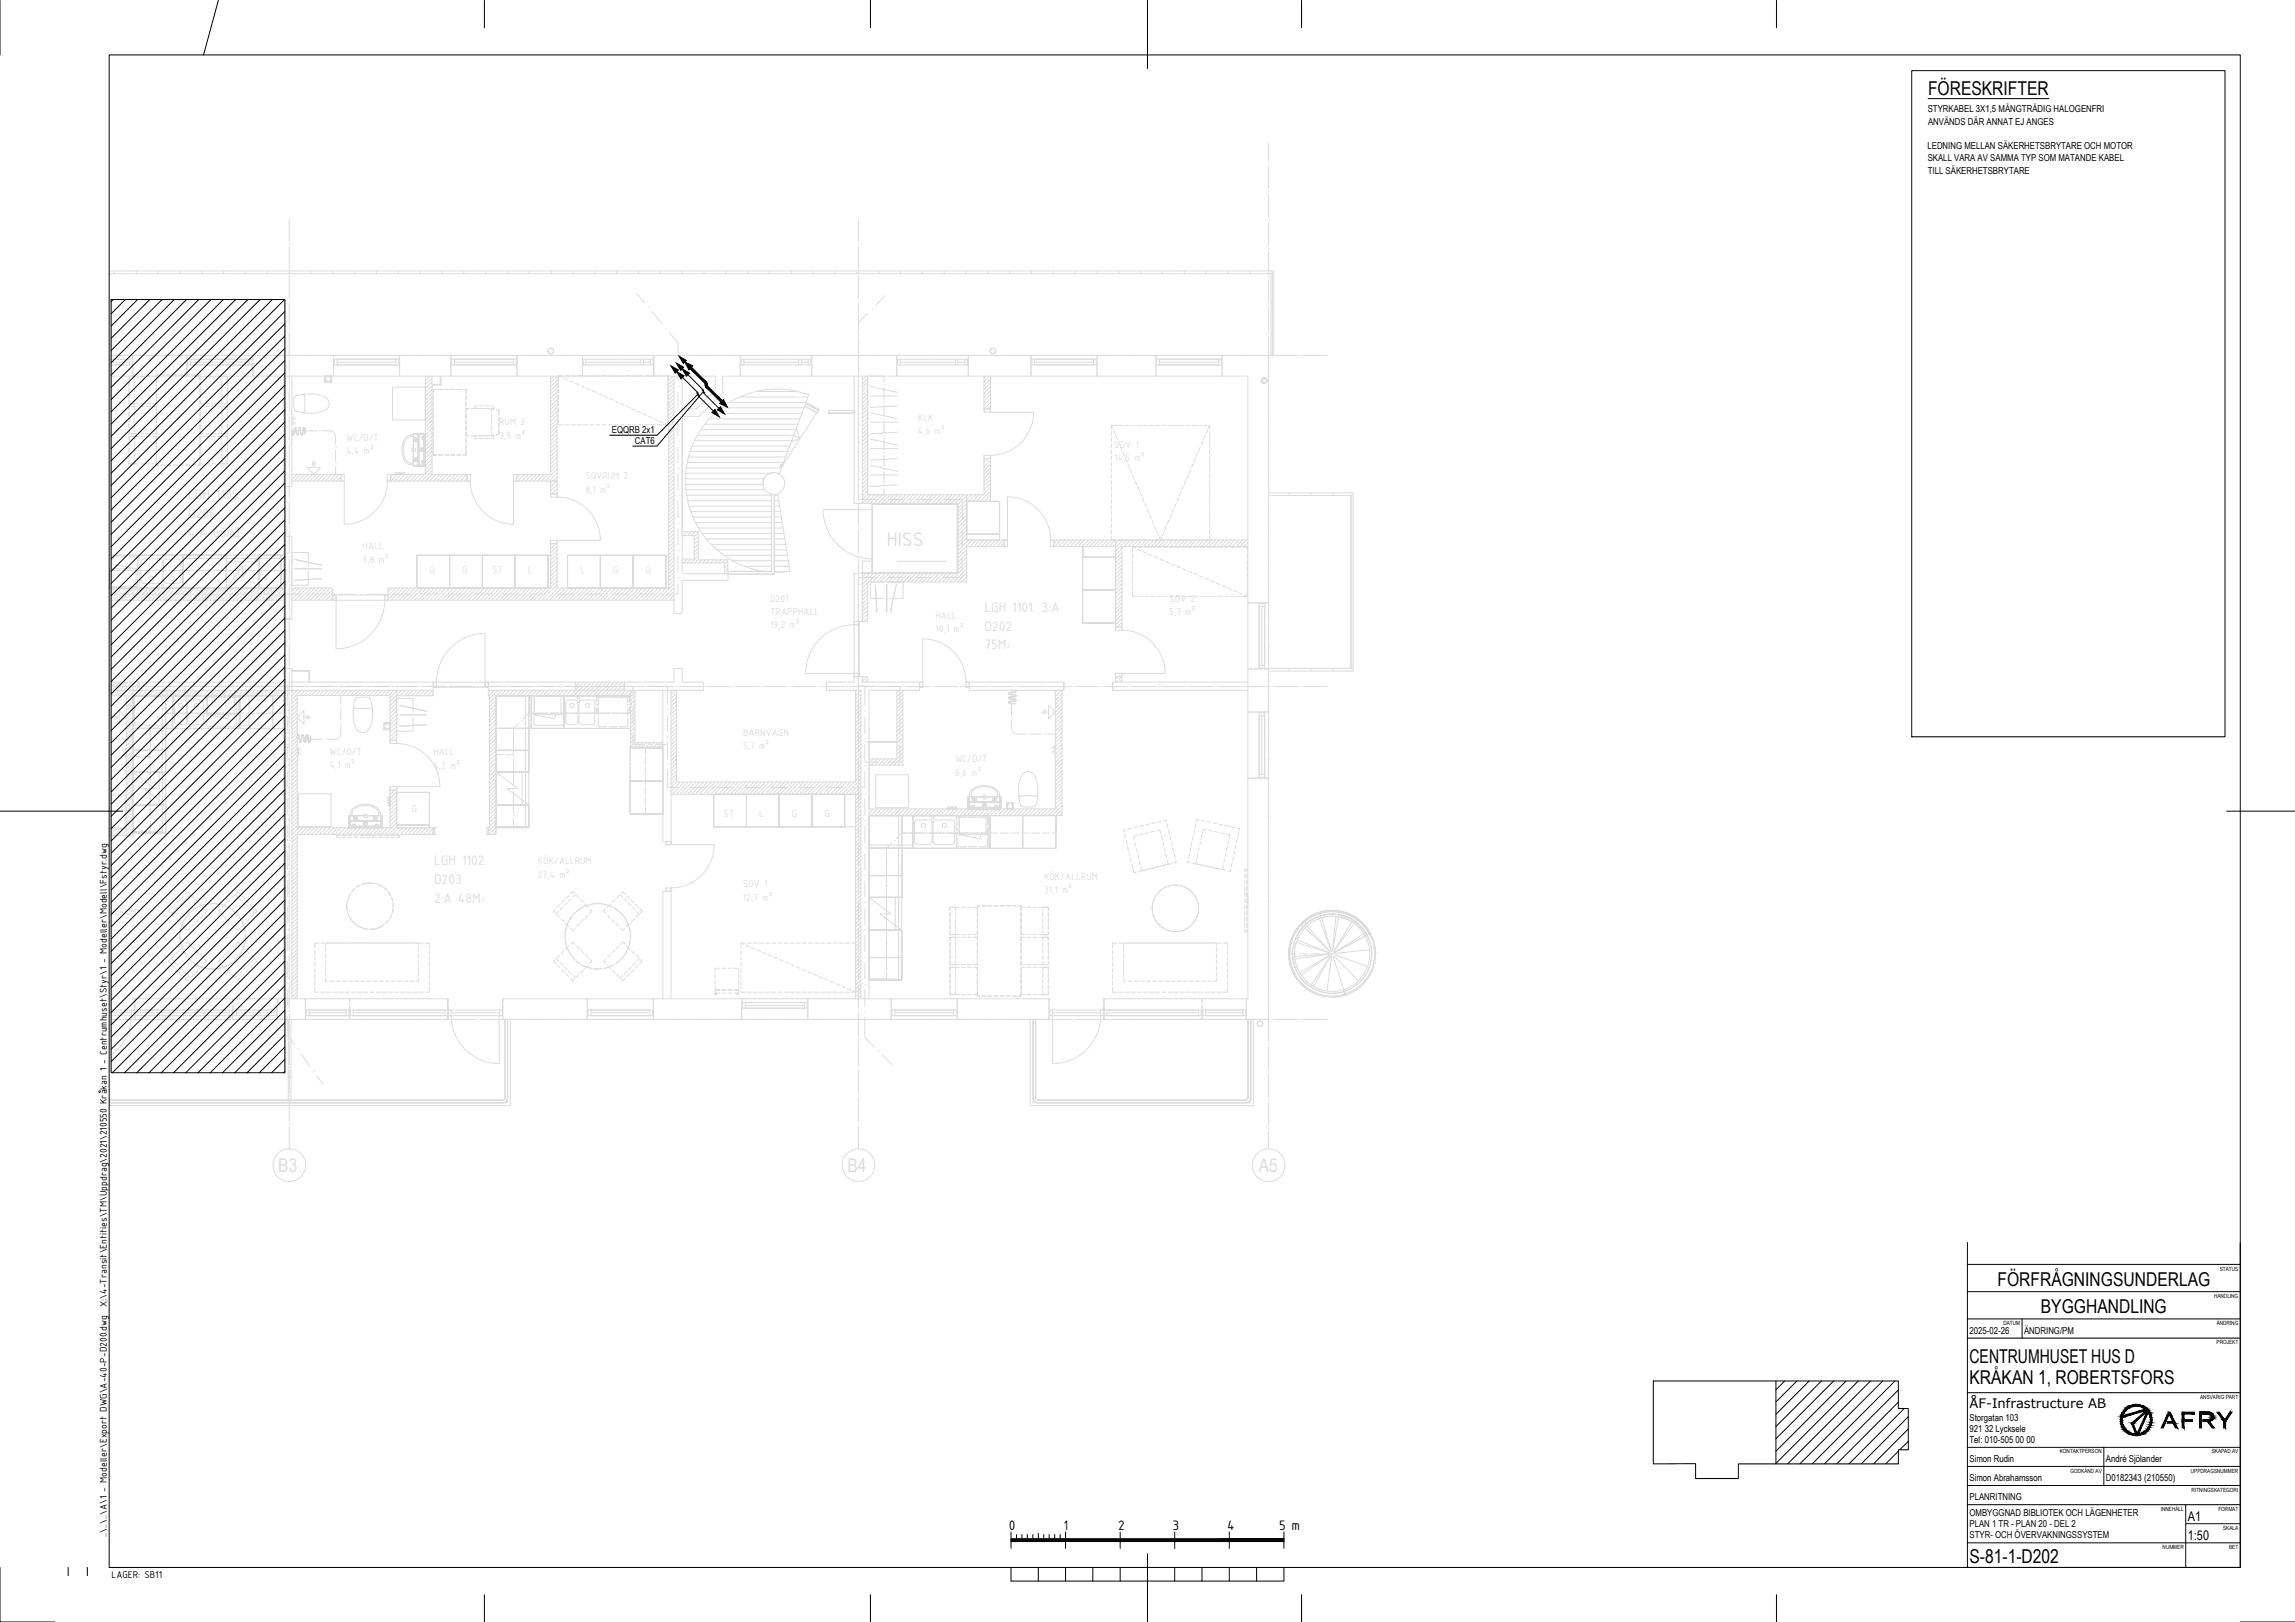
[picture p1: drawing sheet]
<svg xmlns="http://www.w3.org/2000/svg" width="841mm" height="594mm" viewBox="0 0 841 594" stroke-linecap="round" stroke-linejoin="round" font-family="sans-serif">
<defs><g id="words">
<g font-size="7">
<text x="706.5" y="34.6">FÖRESKRIFTER</text>
<text x="732" y="470.8">FÖRFRÅGNINGSUNDERLAG</text>
<text x="747.9" y="480.8">BYGGHANDLING</text>
<text x="721.7" y="499.1">CENTRUMHUSET HUS D</text>
<text x="721.7" y="507.1">KRÅKAN 1, ROBERTSFORS</text>
<text x="721.7" y="572.6">S-81-1-D202</text>
</g>
<g font-size="5.4" fill="#dcdcdc">
<text x="69" y="182.9">LGH 1105.</text>
<text x="69" y="189.7">D206</text>
<text x="69" y="196.5">4:A 66m2</text>
</g>
<g font-size="5.4">
<text x="369.7" y="560.3">0</text>
<text x="389.7" y="560.3">1</text>
<text x="409.7" y="560.3">2</text>
<text x="429.7" y="560.3">3</text>
<text x="449.7" y="560.3">4</text>
<text x="468.8" y="560.3">5 m</text>
</g>
<g font-size="4.9">
<text x="801.8" y="557.1">A1</text>
<text x="801.8" y="564.1">1:50</text>
</g>
<text font-size="4.8" x="721.7" y="515.6">ÅF-Infrastructure AB</text>
<g font-size="3.9" fill="#dcdcdc">
<text x="30.3" y="335">KÖK/ALLRUM</text>
<text x="30.3" y="340">28,1 m²</text>
</g>
<g font-size="3.9">
<text x="39.1" y="478.6" transform="rotate(-90 39.1 478.6)">X:\4-Transit\Entities\TM\Uppdrag\2021\210550 Kråkan 1 - Centrumhuset\Styr\1 - Modeller\Modell\Fstyr.dwg</text>
<text x="39.1" y="562.8" transform="rotate(-90 39.1 562.8)">..\..\..\A\1 - Modeller\Export DWG\A-40-P-D200.dwg</text>
<text x="40.9" y="578">LAGER: SB11</text>
</g>
<g font-size="3.5">
<text x="706.4" y="40.9">STYRKABEL 3X1,5 MÅNGTRÅDIG HALOGENFRI</text>
<text x="706.5" y="45.7">ANVÄNDS DÄR ANNAT EJ ANGES</text>
<text x="706.3" y="54.7">LEDNING MELLAN SÄKERHETSBRYTARE OCH MOTOR</text>
<text x="706.4" y="58.9">SKALL VARA AV SAMMA TYP SOM MATANDE KABEL</text>
<text x="706.5" y="63.7">TILL SÄKERHETSBRYTARE</text>
<text x="224.2" y="158.6">EQQRB 2x1</text>
<text x="232.7" y="162.6">CAT6</text>
<text x="721.7" y="488.5">2025-02-26</text>
<text x="741.7" y="488.5">ÄNDRING/PM</text>
<text x="721.7" y="520.6">Storgatan 103</text>
<text x="721.7" y="524.6">921 32 Lycksele</text>
<text x="721.7" y="528.6">Tel: 010-505 00 00</text>
<text x="721.7" y="535.5">Simon Rudin</text>
<text x="771.7" y="535.5">André Sjölander</text>
<text x="721.7" y="542.5">Simon Abrahamsson</text>
<text x="771.7" y="542.5">D0182343 (210550)</text>
<text x="721.7" y="549.5">PLANRITNING</text>
<text x="721.7" y="555.2">OMBYGGNAD BIBLIOTEK OCH LÄGENHETER</text>
<text x="721.7" y="559.4">PLAN 1 TR - PLAN 20 - DEL 2</text>
<text x="721.7" y="563.5">STYR- OCH ÖVERVAKNINGSSYSTEM</text>
</g>
<g font-size="2.1">
<text x="813.5" y="465.3">STATUS</text>
<text x="811.4" y="475.3">HANDLING</text>
<text x="734.1" y="485.4">DATUM</text>
<text x="812.3" y="485.4">ÄNDRING</text>
<text x="812.3" y="492.4">PROJEKT</text>
<text x="806.3" y="512.3">ANSVARIG PART</text>
<text x="754.8" y="532.4">KONTAKTPERSON</text>
<text x="810.5" y="532.4">SKAPAD AV</text>
<text x="758.8" y="539.3">GODKÄND AV</text>
<text x="802.9" y="539.3">UPPDRAGSNUMMER</text>
<text x="803.1" y="546.3">RITNINGSKATEGORI</text>
<text x="791.8" y="553.4">INNEHÅLL</text>
<text x="813" y="553.4">FORMAT</text>
<text x="814.7" y="560.3">SKALA</text>
<text x="792.5" y="567.4">NUMMER</text>
<text x="816.9" y="567.4">BET</text>
</g>
</g></defs>
<g fill="none" stroke="#dcdcdc" stroke-width=".37">
<path d="M464.9 59.8h.1M464.9 52.5v6.3M464.9 70.2h.1M464.9 60.8v8.4M464.9 71.2v8.4M40 99.2h426.8v31.1h-1v-30h-425.8M42 99.2v1.1M50 99.2v1.1M58 99.2v1.1M66 99.2v1.1M74 99.2v1.1M82 99.2v1.1"/>
<path d="M90 99.2v1.1M98 99.2v1.1M106 99.2v1.1M106 99.8h.1M106 89.3h.1M106 80.4v8M106 90.4v8.3M114 99.2v1.1M122 99.2v1.1M130 99.2v1.1M138 99.2v1.1M146 99.2v1.1"/>
<path d="M154 99.2v1.1M162 99.2v1.1M170 99.2v1.1M178 99.2v1.1M186 99.2v1.1M194 99.2v1.1M202 99.2v1.1M210 99.2v1.1M218 99.2v1.1M226 99.2v1.1M234 99.2v1.1M242 99.2v1.1"/>
<path d="M250 99.2v1.1M258 99.2v1.1M266 99.2v1.1M274 99.2v1.1M282 99.2v1.1M290 99.2v1.1M298 99.2v1.1M306 99.2v1.1M314 99.2v1.1M314.6 99.8h.1M314.6 89.3h.1M314.6 80.4v8"/>
<path d="M314.6 90.4v8.3M322 99.2v1.1M330 99.2v1.1M338 99.2v1.1M346 99.2v1.1M354 99.2v1.1M362 99.2v1.1M370 99.2v1.1M378 99.2v1.1M386 99.2v1.1M394 99.2v1.1M402 99.2v1.1"/>
<path d="M410 99.2v1.1M418 99.2v1.1M426 99.2v1.1M434 99.2v1.1M442 99.2v1.1M450 99.2v1.1M458 99.2v1.1M464.9 91h.1M464.9 80.6h.1M464.9 81.6v8.4M464.9 92v8.4M466 99.2v.8"/>
<path d="M466.3 99.8v30.5M106 110.2h.1M106 100.8v8.3M106 111.1v8.5M233 107.2l3.3 3.8M237.5 112.6h.1M238.8 114.1l3.9 4.6M314.6 110.2h.1M314.6 100.8v8.3M314.6 111.1v70.9M318.1 114.7l-3.5 3.5M319.5 113.2h.1"/>
<path d="M324.5 108.3l-3.6 3.5M464.9 111.8h.1M464.9 101.4h.1M464.9 102.4v8.4M464.9 112.8v8.4M40 131.6h8.3v2.1h-8.3h7.4v-2.1zM40 137.8h8.6M40 130.2h9.3M40 132.6h7.4M47.3 137.9h3.4M47.3 137.9v1.2M47.3 139.9v1.5"/>
<path d="M47.3 137.9h2v1.2M48.6 130.2h19.9v7.6h-19.9zM48.6 130.2v1.5M48.6 132.5v3M48.6 136.2v1.6M49.3 139.9v1.5M50.3 130.2h.1M51.3 130.2h8.4M51.4 137.9h1.5M53.7 137.9h1.5M55.9 137.9h1.4M57.3 139.1v-1.7h.9h-.9v1.7"/>
<path d="M57.3 139.8v1.6M58.9 137.4h1.5M60.7 130.2h.1M61.2 137.4h1.5M61.7 130.2h31v1.5M63.4 137.4h1.5M65.7 137.4h1.5M67.9 137.4h1.5M68.5 136.2v1.6h38.5M68.5 130.2v1.5M68.5 132.5v3M68.7 131.6h23.7v2.1h-23.7z"/>
<path d="M69.8 131.6h21.6v2.1h-21.6zM69.8 132.6h21.6M70.2 137.4h1.5M71.1 130.2h.1M72.4 137.4h.9v1.7v-1.7zM73.3 139.8v1.6M74.7 137.9h-1.4v1.2M75.4 137.9h1.5M77.7 137.9h1.5M79.9 137.9h3.4v1.2v-1.2h-2v1.2M81.3 139.9v1.5M81.5 130.2h.1"/>
<path d="M83.3 139.9v1.5M91.9 130.2h.1M92.7 136.2v1.6v-7.6h29.5v7.6h-15.2M92.7 132.5v3M92.9 130.2h8.4M102.3 130.2h.1M103.3 130.2h8.4M104 137.8v40.4h3v-2M106 131h.1M106 120.5h.1M106 121.6v8.4M106 132v8.3"/>
<path d="M107 137.8v38.4M112.7 130.2h.1M113.7 130.2h8.4M119.1 137.8h.8zM119.1 137.8l.1 1.7zM119.1 137.8v2.2zM119.1 137.8h.8M119.1 140h2.4M119.1 139.5h.8M119.2 139.5v-1.7v1.7M119.2 137.8h.1M119.3 138v2z"/>
<path d="M119.3 138h2M119.9 137.8h-.8h2.4M120.6 139.5h.9M121.3 138v2zM121.4 137.8l.1 1.7zM121.4 137.8l.1 2.2zM121.5 139.5v-1.7v1.7M122.2 136.2v1.6h33.7M122.2 132.5v3M122.5 131.6h23.6v2.1h-23.6zM123.1 130.2h.1M123.5 131.6h21.6v2.1h-21.6z"/>
<path d="M123.5 132.6h21.6M133.5 130.2h.1M143.9 130.2h.1M146.4 136.2v1.6v-7.6h18.8v7.6h-3.6M146.4 130.2v1.5M146.4 132.5v3M153.3 130.2h-31.1v1.5M154.3 130.2h.1M155.3 130.2h8.4M155.9 137.8v36h-12.7v2.4M155.9 137.8h2.4v3h3v-3h.3M156.2 137.8l-.3 .3"/>
<path d="M157.6 137.8l-1.7 1.7M158.3 137.8h3M158.3 139.8l-2.4 2.5M158.3 138.4l-2.4 2.5M161.6 138l-.3 .3M161.6 139.4l-.3 .3M161.6 137.8v3.2h-3.3v32.8M164.7 130.2h.1M165.2 136.2v1.6h36.6M165.2 132.5v3M165.5 131.6h23.6v2.1h-23.6zM166.5 131.6h21.6v2.1h-21.6z"/>
<path d="M166.5 132.6h21.6M175.1 130.2h.1M185.5 130.2h.1M189.4 136.2v1.6v-7.6h24v7.6h-9.2M189.4 130.2v1.5M189.4 132.5v3M194.9 130.2h-29.7v1.5M195.9 130.2h.1M196.9 130.2h8.4M200.8 128.4l.3 .8 .7 .4M200.9 128.3l-.1 .1M201.4 127.7l-.5 .6"/>
<path d="M201.4 127.7h.1M201.8 137.8h2.4v38.4h-14.8v-2.4h12.4zM201.8 127.6a.99 .99 0 0 1 1 1 .99 .99 0 0 1-1 1M201.8 127.6a.99 .99 0 0 0-1 1 .99 .99 0 0 0 1 1M201.8 127.6l.8 .3M201.8 127.6l-.4 .1M202.6 127.9h.1M202.6 127.9v.1M202.6 128l.2 .3M202.8 128.3v.1M202.8 128.4l-.2 .8-.8 .4M202.8 137.8l-1 1"/>
<path d="M204.2 137.9l-2.4 2.3M204.2 139.2l-2.4 2.5M204.7 137.6l1.4 .6M206.3 137.6h-1.6v1.9M206.3 130.2h.1M206.8 138.5l1.4 .6M207.1 137.6h1.4M207.3 130.2h39.6M208.8 139.5l1.4 .6M209.3 137.6h1.5M211.5 137.6h1.6M213.4 136.2v1.6h48.8v5l-7.1 7h-5.1"/>
<path d="M213.4 130.2v1.5M213.4 132.5v3M213.7 131.6h25.6v2.1h-25.6zM213.8 137.6h1.5M214.7 132.6h20.1M214.7 131.6v2.1M216.1 137.6h1.5M216.7 130.2h.1M218.3 137.6h1.5M220.6 137.6h1.4M222.8 137.6h1.5M225 137.6h1.6"/>
<path d="M227.1 130.2h.1M227.3 137.6h1.5M229.5 137.6h1.6M231.8 137.6h1.5M234.1 137.6h1.4M234.8 131.6v2.1M235.8 132.6h2.5M235.8 131.6v2.1M236.3 137.6h1.5M237.5 130.2h.1M238.3 131.6v2.1M238.5 137.6h1.5"/>
<path d="M239.6 136.2v1.6v-7.6h31.7v7.6h-6.4v6.1l-8.7 8.6h-6.2M239.6 130.2v1.5M239.6 132.5v3M240.8 137.6h1.5M243 137.6h1.7v1.9M244 120.2h.1M245 137.8v77.6h-40.8v-16.3h-2.4v16.3h-59.6v4.5h104.8M245.2 121.8l3.3 3.8v4M245.2 137.8l-.2 .2M246.7 137.8l-1.7 1.6M247 137.8v82.1M247 138.9l-2 2"/>
<path d="M247.9 130.2h.1M248.5 131.6h.1M248.5 133.6v6M248.9 130.2h8.4M250 137.8v72.4h16.7M258.3 130.2h.1M259.3 130.2h8.4M268.7 130.2h.1M269.7 130.2h29.2M271.3 136.2v1.6h52.7v2.1M271.3 130.2v1.5M271.3 132.5v3"/>
<path d="M271.6 131.6h25.6v2.1h-25.6zM272.6 132.6h20.1M272.6 131.6v2.1M279.1 130.2h.1M289.5 130.2h.1M292.7 131.6v2.1M293.7 132.6h2.5M293.7 131.6v2.1M296.2 131.6v2.1M297.5 136.2v1.6v-7.6h31.1v7.6h-10.6v43.4h42.6v-13.2h2.4v15.6h-8.7M297.5 130.2v1.5M297.5 132.5v3"/>
<path d="M299.9 130.2h.1M300.9 130.2h8.4M310.3 130.2h.1M311.3 130.2h8.4M313 137.8v46.6h3v-46.6M314.6 125.6h.1M314.6 135.6h.1M314.6 131h.1M314.6 120.5h.1M317.4 137.8l-1.4 1.3M318 138.6l-2 2M320.7 130.2h.1"/>
<path d="M321.7 130.2h39.6M328.6 136.2v1.6h32M328.6 130.2v1.5M328.6 132.5v3M328.9 131.6h25.6v2.1h-25.6zM329.9 132.6h20.2M329.9 131.6v2.1M331.1 130.2h.1M341.5 130.2h.1M350.1 131.6v2.1M351 132.6h2.5M351 131.6v2.1"/>
<path d="M351.9 130.2h.1M353.5 131.6v2.1M354.8 136.2v1.6v-7.6h23v7.6h-14.8M354.8 130.2v1.5M354.8 132.5v3M360.6 137.8h2.4v12h-2.4zM361.2 137.8l-.6 .6M362.3 130.2h.1M362.6 137.8l-2 2M362.9 128.4l.2 .8 .8 .4M362.9 128.3v.1M363 138.8l-2.4 2.4"/>
<path d="M363.3 130.2h8.4M363.9 127.6a.99 .99 0 0 1 1 1 .99 .99 0 0 1-1 1M363.9 127.6a.99 .99 0 0 0-1 1 .99 .99 0 0 0 1 1M363.9 127.6h.4M363.9 127.6l-.6 .2-.4 .5M364.3 127.6v.1M364.3 127.7l.5 .6M364.8 128.3l.1 .1M364.9 128.4l-.3 .8-.7 .4M372.7 130.2h.1M373.7 130.2h29.2M377.8 136.2v1.6h24.2"/>
<path d="M377.8 130.2v1.5M377.8 132.5v3M378.1 131.6h23.6v2.1h-23.6zM379.1 131.6h21.6v2.1h-21.6zM379.1 132.6h21.6M383.1 130.2h.1M393.5 130.2h.1M402 130.2h21.6v7.6h-21.6zM402 130.2v1.5M402 132.5v3M402 136.2v1.6M403.9 130.2h.1"/>
<path d="M404.9 130.2h8.4M414.3 130.2h.1M415.3 130.2h39.6M423.6 136.2v1.6h24.2v-7.6h17.1v90.6h-7.6v-20.6M423.6 130.2v1.5M423.6 132.5v3M423.9 131.6h23.6v2.1h-23.6zM424.7 130.2h.1M424.9 131.6h21.6v2.1h-21.6zM424.9 132.6h21.6M435.1 130.2h.1M445.5 130.2h.1"/>
<path d="M447.8 136.2v1.6h9.5v62.4M447.8 130.2v1.5M447.8 132.5v3M455.9 130.2h.1M456.9 130.2h8.4M462.3 139.2v.4M462.3 139.1v.1M462.3 139.6h.1M462.3 139.6l.1 .3M462.4 139.9h.1M462.4 139.9l.1 .1M462.8 138.5l-.5 .6"/>
<path d="M462.8 138.4v.1M463.2 138.4a.99 .99 0 0 0-1 1 .99 .99 0 0 0 1 .9M463.2 138.4a.99 .99 0 0 1 1 1 .99 .99 0 0 1-1 .9M463.2 138.4h-.4M463.2 138.4h.4M463.6 138.4l.1 .1M463.7 138.5h.1M463.7 138.5l-1.3 1.4M463.7 138.5l.5 .6M464 139.9v.1M464.2 139.5l-.9 .8M464.2 139.6l-.2 .3"/>
<path d="M464.2 139.6h.1M464.2 139.1v.1M464.2 139.5v.1M464.2 139.2v.3M464.9 132.6h.1M464.9 122.2h.1M464.9 123.2v8.4M464.9 133.6v8.4M466.3 130.2h.1M467.3 130.2h8.4M476.7 130.2h.1M477.7 130.2h8.5"/>
<path d="M47.3 148.9h3.4M47.3 159.9h3.4M47.3 142.1v1.5M47.3 144.4v1.5M47.3 146.6v1.3h3.4M47.3 148.9v1.2M47.3 150.9v1.5M47.3 153.1v1.5M47.3 155.4v1.5M47.3 157.6v1.3h3.4M47.3 159.9v1.2M47.3 148.9h2v1.2"/>
<path d="M47.3 159.9h2v1.2M49.3 142.1v1.5M49.3 144.4v1.5M49.3 146.6v1.3M49.3 150.9v1.5M49.3 153.1v1.5M49.3 155.4v1.5M49.3 157.6v1.3M51.4 158.9h1.5M51.4 148.9h1.5M51.4 159.9h1.5M51.4 147.9h1.5"/>
<path d="M53.7 158.9h1.5M53.7 148.9h1.5M53.7 159.9h1.5M53.7 147.9h1.5M55.9 158.9h1.4M55.9 159.9h1.4v1.7M55.9 148.9h1.4M55.9 147.9h1.4M57.3 142.1v1.5M57.3 144.3v1.6M57.3 146.6v1.5M57.3 148.8v1.5"/>
<path d="M57.3 150.9v1.7M57.3 153.1v1.7M57.3 155.4v1.7M57.3 157.6v1.7M73.3 158.9h1.4M73.3 142.1v1.5M73.3 144.3v1.6M73.3 146.6v1.5M73.3 148.8v1.5M73.3 150.9v1.7M73.3 153.1v1.7M73.3 155.4v1.7"/>
<path d="M73.3 157.6v1.7M73.3 147.9h1.4M74.7 148.9h-1.4v1.2M74.7 159.9h-1.4v1.2M75.4 158.9h1.5M75.4 148.9h1.5M75.4 159.9h1.5M75.4 147.9h1.5M77.7 158.9h1.5M77.7 148.9h1.5M77.7 159.9h1.5M77.7 147.9h1.5"/>
<path d="M79.9 148.9h3.4v1.2v-1.2h-2v1.2M79.9 159.9h3.4v1.2v-1.2h-2v1.2M79.9 158.9h3.4M79.9 147.9h3.4M81.3 157.6v1.3h2M81.3 146.6v1.3h2M81.3 142.1v1.5M81.3 144.4v1.5M81.3 150.9v1.5M81.3 153.1v1.5M81.3 155.4v1.5M83.3 142.1v1.5"/>
<path d="M83.3 144.4v1.5M83.3 146.6v1.3M83.3 150.9v1.5M83.3 153.1v1.5M83.3 155.4v1.5M83.3 157.6v1.3M106 151.8h.1M106 141.4h.1M106 142.3v8.5M106 152.8v8.4M107 157.8h2.9M107 158.6h.1"/>
<path d="M107 159v-.8l.1 .8M107.1 159l.3 .3M107.4 155h1M107.4 153.3h1M107.4 152.5v3.3M107.6 159.2l-.2 .1M107.6 159.2h.1M107.7 159l-.1 .2M107.7 159h.1M107.7 159l-.3 .3M107.7 159l.2-2-.2 2M107.8 157.8v.1"/>
<path d="M108 156.8l-.1 .1M108 156.8h.1M108 156.7v.1M108.2 156.6l.3 .3M108.2 156.6l-.3 .3M108.2 156.7l-.3 .2M108.2 156.7l.3 .2M108.2 156.7h-.1M108.2 145a6.1 6.1 0 0 0 0 5.6M108.3 150.5l2.5 .7M108.4 157l.2 2M108.5 157.2h.1"/>
<path d="M108.5 157l.2 2M108.6 158.5h.1M108.7 159l.3 .3M108.7 159h.1M108.7 159v.1M108.7 159.1h.1M108.7 159.1l.3 .2M109.3 159.1l-.3 .2M109.3 159.1h.1M109.3 159v.1M109.3 159l-.3 .3M109.3 159h.1"/>
<path d="M109.4 157.6v.1M109.5 157l-.2 2M109.5 156.9h.1M109.6 156.8l-.1 .1M109.7 156.7l-.1 .1M109.8 156.6l.3 .3M109.8 156.6l-.3 .3M109.8 156.7l-.3 .2M109.8 156.7l.3 .2M109.8 156.7h.1M109.8 156.7h-.1M109.9 156.7l.1 .1"/>
<path d="M110 156.8h.1M110 156.8l.1 .1M110 157l.2 2M110.1 157h-.1M110.1 157l.2 2M110.2 158.3h.1M110.3 159l.3 .3M110.3 159v.1M110.3 159.1l.1 .1M110.4 159.2l.1 .1M110.5 159.3h.1M110.6 159.3h.1"/>
<path d="M110.8 151.2h.5M110.8 144.4l-2.5 .7M110.9 159h.1M110.9 157.8h.1M110.9 159l.2-2-.2 2M110.9 159.1l-.3 .2M111 157.4v.1M111.2 156.8l-.1 .1M111.2 156.8h.1M111.3 156.7l-.1 .1M111.3 144.4h-.5M111.3 144.4h.1"/>
<path d="M111.4 156.6l.3 .3M111.4 156.6l-.4 .3M111.4 156.7l-.3 .2M111.4 156.7l.3 .2M111.4 156.7l.2 .1M111.4 156.7h-.1M111.6 156.8h.1M111.6 156.9h.1M111.6 156.8l.1 .1M111.7 157l.1 2zM111.8 158.1h.1M111.8 157.8h4.3"/>
<path d="M114.1 144.3a8.6 8.6 0 0 1 6.1 2.1 2.93 2.93 0 0 1-2.5 4.4 15.1 15.1 0 0 1-6.4 .4l.4-1 .1-2.4-.2-3.2-.3-.2M114.1 144.2l-2.7 .2M117.1 157.8h.1M118.1 157.8h2.8a2 2 0 0 1 2.1 2v2.9M143.8 141.8h12.1v12h-12.1zM151.5 158.8v12v-12M153.2 158.8v6v-6M153.2 158.8h.3zM153.4 158.8v.3zM153.4 159.1h2.5v-.3v.3zM153.4 159.1h2.3zM153.5 158.8v6z"/>
<path d="M154.7 159.9v1.1h1.2h-1.2zM154.7 159.9h1.2zM155.3 159.7v8.9M155.3 159.7v10.2h.6M155.3 159.7h.6M155.7 159.7v8.9v-9.6v11.6v-1M155.7 159.1v.8M155.7 159.9v-.9v11.6v-9.6M155.8 159.9v1.1v-1.1M155.9 159.2l-4.4 .1a3.6 3.6 0 0 0-4 3.4 6.4 6.4 0 0 0 2.2 7.3l1 .3 5.2 .1M155.9 159.7v8.9M155.9 158.8v9.8"/>
<path d="M155.9 158.8h-4.4h4.4M155.9 159.7v1.3M155.9 158.8h-2.5h2.5M158.3 142.7l-2.4 2.4M158.3 146.9l-2.4 2.5M158.3 149.7l-2.4 2.5M158.3 151.1l-2.4 2.5M158.3 152.6l-2.4 2.4M158.3 154l-2.4 2.4M158.3 156.8l-2.4 2.5M158.3 158.2l-2.4 2.5M158.3 159.7l-2.4 2.4"/>
<path d="M158.3 144.1l-2.4 2.4M158.3 141.3l-2.4 2.4M158.3 145.5l-2.4 2.4M158.3 148.4l-2.4 2.4M158.3 155.4l-2.4 2.4M158.8 140.8l-.3 .2M158.8 144.9v1.5M158.8 147.1v1.5M158.8 149.4v1.5M158.8 151.6v1.5M158.8 153.9v1.5M158.8 156.1v1.5"/>
<path d="M158.8 158.4v1.5M159.9 142.6h-1.1v1.5M160.2 140.8l-.2 .2M160.7 142.6h1.5M161.6 140.8l-.2 .2M162.9 142.6h1.6M165.2 142.6h1.5M167.4 142.6h1.6M169.7 142.6h1.1v1.5M170.8 144.9v1.5M170.8 147.1v1.5M170.8 149.4v1.5"/>
<path d="M170.8 151.6v1.5M170.8 153.9v1.5M170.8 156.1v1.5M170.8 149.6h1M171.8 159.6h-1v-1.2v1.5M172.5 149.6h1.5M174 159.6v1h.8M174.8 149.6l6.3 .2-.9-.2v1.3M174.8 148.6h-.8v1h.8M175.6 148.6h1.4M177.8 148.6h1.5M180 148.6h.8v1h-.8"/>
<path d="M180 159.6h.8v1h-.8M180.2 158.4v1.2l.9-.2-.9 .2h-7.7M180.2 151.6v1.5M180.2 153.9v1.5M180.2 156.1v1.5M181.9 150l.9 .2v1.8M182.8 157.2v1.8l-.9 .2 .9-.2zM182.8 152.8v1.4M182.8 155v1.5M204.2 149.2l-2.4 2.4M204.2 153.4l-2.4 2.4M204.2 140.7l-2.4 2.4"/>
<path d="M204.2 142.1l-2.4 2.4M204.2 143.5l-2.4 2.4M204.2 144.9l-2.4 2.4M204.2 146.3l-2.4 2.4M204.2 147.8l-2.4 2.3M204.2 150.6l-2.4 2.4M204.2 152l-2.4 2.4M204.2 154.8l-2.4 2.4M204.2 156.2l-2.4 2.4M204.2 157.6l-2.4 2.4M204.2 159.1l-2.4 2.4M204.7 153.8v1.8h1.6"/>
<path d="M204.7 140.3v1.5M204.7 142.6v1.5M204.7 144.8v1.5M204.7 147v1.6M204.7 149.3v1.5M204.7 151.6v1.4M207.1 155.6h1.4M209.3 155.6h1.5M210.9 140.3l1.4 .7M211.5 155.6h1.6M212.9 141.3l1.4 .6M213.8 155.6h1.5"/>
<path d="M215 142.2l1.4 .6M216.1 155.6h1.5M217 143.1l1.4 .6M218.3 155.6h1.5M219.1 144.1l1.4 .6M220.6 155.6h1.4M221.1 145l1.4 .6M222.8 155.6h1.5M223.2 145.9l1.3 .6M225 155.6h1.6M225.3 146.8l1.3 .7M227.3 147.8l1.3 .6"/>
<path d="M227.3 155.6h1.5M229.4 148.7l1.3 .6M229.5 155.6h1.6M231.4 149.6l1.3 .6M231.8 155.6h1.5M233.4 150.5l1.4 .6M234.1 155.6h1.4M235.5 151.4l1.4 .7M236.3 155.6h1.5M237.5 152.4l1.4 .6M238.5 155.6h1.5M239.6 153.3l1.4 .6"/>
<path d="M240.8 155.6h1.5M241.6 154.2l1.4 .6M243 155.6h1.7M243.7 155.1l1 .5M244.7 140.3v1.5M244.7 142.6v1.5M244.7 144.8v1.5M244.7 147v1.6M244.7 149.3v1.5M244.7 151.6v1.4M244.7 153.8v1.8M247 140.3l-2 2"/>
<path d="M247 141.7l-2 2M247 143.1l-2 2M247 144.5l-2 2M247 146l-2 1.9M247 147.4l-2 1.9M247 148.8l-2 2M247 150.2l-2 2M247 151.6l-2 2M247 153l-2 2M247 154.4l-2 2M247 155.8l-2 2M247 157.3l-2 1.9"/>
<path d="M247 158.7l-2 2M248.5 151.6h.1M248.5 141.6h.1M248.5 143.6v6M248.5 153.6v6M255.6 159.4h35.3M256.8 157.4h34.8M258.3 155.4h34.1M260 153.4h33.1M262 151.4h31.8M264.4 149.4h30.2M267.3 147.4h28.1"/>
<path d="M271.1 145.4h25M277.2 143.4h14.9M290.9 159.5l2.2 1.3M291.8 156.9l1.3 3.9-3.1 1M294.8 148.9l4.5 2.3M294.8 148.8l4.5 2.4 .5-.8-.5 .8M295.1 147.9l4.7 2.5M295.3 147.4l4.8 2.6-.3 .4M299.3 151.2l-12.4 19.1M303.8 150.3h9.3v1.1h-9.3M303.8 150.3v1.1M314.6 145.6h.1"/>
<path d="M314.6 155.6h.1M314.6 151.8h.1M314.6 141.4h.1M318 140.9h.1M318 147.1h.1M318 153.3h.1M318 159.5h.1M318 140l-2 2M318 141.4l-2 2M318 142.8l-2 2M318 144.2l-2 2M318 145.6l-2 2"/>
<path d="M318 147.1l-2 1.9M318 148.5l-2 2M318 149.9l-2 2M318 151.3l-2 2M318 152.8l-2 1.9M318 154.1l-2 2M318 155.5l-2 2M318 157l-2 1.9M318 158.4l-2 1.9M318 159.8l-2 2M319 154.7h10M319 151.2l10 2.2"/>
<path d="M319 145h10M319 141.5l10 2.2M324 140.9h.1M324 147.1h.1M324 153.3h.1M324 159.5h.1M324 141.9v4.2M324 148.1v4.2M324 154.3v4.2M329 158.3l-10 .6M329 148.6l-10 .6M360.6 151v-1.2h2.4v1.2h15.8a15.8 15.8 0 0 1-15.8 15.8v1.2h-2.4v-1.2"/>
<path d="M360.6 150v1h2.4v-1M363 143.1l-2.4 2.4M363 145.9l-2.4 2.4M363 140.3l-2.4 2.4M363 141.7l-2.4 2.4M363 144.5l-2.4 2.4M363 147.3l-2.4 2.4M363 148.7l-1.1 1.1M407.2 155.8l.5 1M407.2 155.8v1.5M407.2 158v1.5M407.2 155.8h2"/>
<path d="M408 157.5l.6 1.3M408.9 159.5l.6 1.4M409.9 155.8h1.5M412.2 155.8h1.4M414.4 155.8h1.5M416.6 155.8h1.5M418.9 155.8h1.5M421.1 155.8h1.6M423.4 155.8h1.5M425.7 155.8h1.4M427.9 155.8h1.5M430.1 155.8h1.5"/>
<path d="M432.4 155.8h1.5M434.6 155.8h1.6M436.9 155.8h1.5M439.1 155.8h1.5M441.4 155.8h1.9v1.5M441.7 159.5l-.6 1.4M442.6 157.5l-.6 1.3M443.3 155.8l-.5 1M443.3 158v1.5M462.5 140l.3 .2M462.8 140.3h.1M462.8 140.3h.4"/>
<path d="M463.6 140.3h-.4M463.7 140.2l-.1 .1M464 140l-.3 .2M464.9 153.4h.1M464.9 143h.1M464.9 144v8.4M464.9 154.4v8.4M47.3 161.9v1.5M47.3 164.1v1.5M47.3 166.4v1.5M47.3 168.6v1.3h3.4M49.3 161.9v1.5"/>
<path d="M49.3 164.1v1.5M49.3 166.4v1.5M49.3 168.6v1.3M51.4 169.9h1.5M53.7 169.9h1.5M55.9 169.9h1.4M57.3 161.9v1.9M57.3 164.1v2M57.3 166.4v1.9M57.3 168.6v1.8M58.2 170.4h-.9h.9M58.9 170.4h1.5"/>
<path d="M61.2 170.4h1.5M63.4 170.4h1.5M65.7 170.4h1.5M67.9 170.4h1.5M70.2 170.4h1.5M73.3 168.6v1.8h-.9h.9v-1.3M73.3 160.1v1.5M73.3 161.9v1.9M73.3 164.1v2M73.3 166.4v1.9M73.3 169.9h1.4M75.4 169.9h1.5"/>
<path d="M77.7 169.9h1.5M79.9 169.9h3.4M81.3 168.6v1.3h2M81.3 161.9v1.5M81.3 164.1v1.5M81.3 166.4v1.5M83.3 161.9v1.5M83.3 164.1v1.5M83.3 166.4v1.5M83.3 168.6v1.3M106 172.6h.1M106 162.2h.1"/>
<path d="M106 163.2v8.3M106 173.6v8.4M107 173.8h18v2.4h-18M107.4 173.8l-.4 .5M108.8 173.8l-1.8 1.9M110.2 173.8l-2.4 2.4M111.7 173.8l-2.5 2.4M112.5 171.3h4.9l-2.4 2.5zM113.1 173.8l-2.5 2.4M114.4 169.3l.3 1.3M114.5 173.8l-2.4 2.4M115 168.6v2.1"/>
<path d="M115.6 169.3l-.3 1.3M115.9 173.8l-2.4 2.4M117.3 173.8l-2.4 2.4M118.7 173.8l-2.4 2.4M120.1 173.8l-2.4 2.4M121.5 173.8l-2.4 2.4M123 163.7h.1M123 169.9h.1M123 170.9v2.9l-2.5 2.4M123 164.7v4.2M124.4 173.8l-2.4 2.4M125 174.6l-1.6 1.6"/>
<path d="M125 176l-.2 .2M125.1 173.8h1.1v2.4h-1.1M126.2 173.8h-1.2v2.4h1.2v15.8a15.9 15.9 0 0 0 15.8-15.8M141.9 173.8h1.3v2.4h-1.3M141.9 176.2h1.1M143 173.8h-1.1v2.4M144.2 173.8l-1 1M144.8 173.6h.4zM144.8 173.8h3.5zM144.8 173.6v.2M145.1 173.6v.1M145.1 173.1h.2"/>
<path d="M145.1 173.1v.6M145.1 173.7h.1M145.2 173.6h-.1M145.2 173.6h.1M145.2 173.6h2.7M145.3 173.6h.1M145.3 173.6l-.2 .1M145.3 173.6h.7M145.3 173.1v.6M145.6 173.8l-2.4 2.4M146 173.6h.1M146 173.6h.2"/>
<path d="M146 173.1v.6M146 173.1h.2M146.1 173.6h-.1M146.1 173.6h.1M146.2 173.6h.1M146.2 173.6h.7M146.2 173.1v.6M146.9 173.6h.3M146.9 173.1h.3M146.9 173.6h.1M146.9 173.1v.6M147 173.6h.1"/>
<path d="M147 173.8l-2.4 2.4M147.1 173.6h.1M147.1 173.6h.7M147.1 173.1v.6M147.8 173.1v.6M147.9 173.6h.1M147.9 173.6v.1M147.9 173.1h.2M148 173.6h.3zM148 173.6h.1M148 173.7h.1M148 173.1v.6"/>
<path d="M148.1 173.7h-.1M148.1 173.6h.1M148.1 173.6v.1M148.3 173.6v.2M148.4 173.8l-2.4 2.4M149.9 173.8l-2.5 2.4M151.3 173.8l-2.5 2.4M151.5 170.8h4.4h-4.4M151.8 160.9l.1 .6M151.8 168.2l.1 .6M151.8 160.9h.1M151.8 168.2h.1"/>
<path d="M151.9 161.5v.1M151.9 168.8h.1M151.9 161.1v.2M151.9 168.3v.3M151.9 161.6l.4 .2 .5-.2M151.9 168.8l.3 .2M151.9 161v.3M151.9 161v.1M151.9 168.3h.1M151.9 161.3h.1M151.9 168.6h.1M151.9 161.3l.2 .2"/>
<path d="M151.9 168.6l.5 .3M151.9 160.6l-.1 .3M151.9 167.9l-.1 .3M151.9 161.1l.1 .2M151.9 168.3l.1 .3M152 161.4l.1 .1M152 168.6l.1 .2M152 168.6h.1M152 161.3l.2 .2M152 161.3h.1M152 168.6l.2 .2M152 168.1l-.1 .2"/>
<path d="M152.1 160.8l-.2 .3M152.1 168.1l-.2 .2M152.1 160.7l-.2 .3M152.1 168l-.1 .1M152.1 168l-.2 .3M152.1 160.8h.1M152.1 168.1h.1M152.1 161.5l.3 .1M152.1 168.8l.3 .1M152.2 169h.3M152.2 161.5h.3M152.2 168.8h.3"/>
<path d="M152.2 168.8h.2M152.3 160.5l-.5 .4M152.3 160.5h.3M152.3 167.8l-.5 .4M152.3 167.8h.3M152.3 167.9l-.2 .1M152.3 168.9h.1M152.3 168.9l-.2 .1M152.3 160.7h.3M152.3 160.7l-.2 .1M152.3 168h.3M152.3 168l-.2 .1"/>
<path d="M152.3 168h-.2M152.4 160.6l-.3 .1M152.4 160.6l.2 .1M152.4 167.9h-.1M152.4 167.9l.2 .1M152.4 167.9l-.3 .1M152.4 168h.2M152.5 168.9h-.1M152.6 160.7l.2 .2M152.6 168l.2 .2M152.6 160.5l.3 .2M152.6 167.8l.3 .2"/>
<path d="M152.6 167.8l.3 .1M152.7 173.8l-2.5 2.4M152.7 160.7l.1 .2M152.7 168l.1 .2M152.7 161.5l-.3 .1M152.7 168.8l-.3 .1M152.7 168.8l-.2 .1M152.7 161.4l-.2 .1M152.7 168.7l-.2 .1M152.7 161.4v.1M152.7 168.7v.1M152.7 161.4a2.16 2.16 0 0 0-2-1.5 2.16 2.16 0 0 0-2.1 1.4 6.3 6.3 0 0 0 1.5 8.3h1l1-.5"/>
<path d="M152.7 168.2l-.4 .6M152.7 161.4l.1 .2M152.8 160.9h.1M152.8 168.2h.1M152.8 160.9v.3M152.8 168.2v.2M152.8 168.9l-.3 .1M152.8 161.2l-.1 .2M152.8 168.4l-.1 .3M152.8 161.6a11.1 11.1 0 0 1 0 6.4M152.8 168l-.1 .2M152.8 160.9v.1"/>
<path d="M152.8 168.2v.3M152.8 161v.2M152.8 161.2l-.1 .3M152.8 168.5l-.1 .3M152.9 167.9v.1M152.9 160.7l.1 .3M152.9 160.7h.1M152.9 168l.1 .3M153 161.3l-.2 .3M153 168.6l-.5 .4M153 161.3h.1M153 168.6h.1"/>
<path d="M153 161v.3M153 168.3v.3M153.2 164.8h.3zM153.2 164.8v5.9v-5.9M153.2 170.7h.3zM153.4 170.4v.4zM153.4 170.8h2.5h-2.5M153.4 170.4h2.5M153.4 164.8v-5.7v11.3h2.3h-2.3M153.4 164.8v5.6M153.5 164.8v5.9zM153.9 164.6l.4 .8"/>
<path d="M153.9 164.5v.1M154 164.7l.1 .3M154 164.7h.1M154.1 165h.1M154.1 164.7v.3M154.1 164.7h.1M154.1 165l.1 .2M154.1 164.3l-.2 .2M154.1 164.2v.1M154.1 173.8l-2.5 2.4M154.1 165l.2 .2M154.2 164.4h.7l-.1 .7"/>
<path d="M154.2 164.4l-.2 .2M154.2 164.4l-.1 .7h.7M154.2 165.2h.1M154.3 165.4h.1M154.3 165.2h.2M154.3 165.4h.3M154.3 165.2h.3M154.4 164.1a.66 .66 0 0 0-.6 .8 .66 .66 0 0 0 .8 .5M154.4 164.1l-.3 .1M154.4 164.1h.3M154.4 164.1a.66 .66 0 0 1 .7 .5 .66 .66 0 0 1-.5 .8M154.4 164.3l.5 .4-.3 .5"/>
<path d="M154.4 164.3l.5 .2M154.4 164.3l-.3 .4M154.4 164.3l-.3 .5 .5 .4M154.4 164.3l-.2 .1M154.4 164.3h.1M154.5 164.3h.2M154.6 165.2h-.1M154.7 168.6v1h1.2h-1.2zM154.7 168.6h1.2zM154.7 164.1h.1M154.7 164.3h.1M154.7 164.1l.4 .9"/>
<path d="M154.8 164.3l.1 .2M154.8 165.1l-.2 .1M154.9 164.5l-.1 .6M154.9 165.3l-.3 .1M154.9 165.3h.1M154.9 164.6h.1M154.9 164.6l.1 .2M155 164.9l-.2 .2M155 164.8v.1M155 164.7v.1M155 164.7a.4 .4 0 0 0-.4-.3 .4 .4 0 0 0-.4 .4 .4 .4 0 0 0 .4 .4M155 164.8l-.4 .4"/>
<path d="M155.1 165l-.2 .2M155.1 165h.1M155.3 169.6v.3h.6M155.5 173.8l-2.4 2.4M155.7 161v8.9M155.8 168.6v1v-1M155.9 169.6v.8M155.9 169.6v-1v1M155.9 161v-1.1v1.1M155.9 168.6v2.2M155.9 161v8.9M155.9 170.8v-.4v.4"/>
<path d="M158.3 173.8h12.9v2.4h-28M158.3 161.1l-2.4 2.4M158.3 163.9l-2.4 2.4M158.3 168.1l-2.4 2.5M158.3 171l-2.4 2.4M158.3 172.4l-3.8 3.8M158.3 173.8l-2.4 2.4M158.3 166.7l-2.4 2.5M158.3 162.5l-2.4 2.4M158.3 165.3l-2.4 2.4M158.3 169.6l-2.4 2.4M158.8 160.6v1.6"/>
<path d="M158.8 162.9v1.5M158.8 165.1v1.5M159.7 173.8l-2.4 2.4M159.9 166.6h-1.1h1.1M160.7 166.6h1.5M161.1 173.8l-2.4 2.4M162.5 173.8l-2.4 2.4M162.9 166.6h1.6M164 173.8l-2.5 2.4M165.2 166.6h1.5M165.4 173.8l-2.5 2.4M166.8 173.8l-2.4 2.4"/>
<path d="M167.4 166.6h1.6M168.2 173.8l-2.4 2.4M169.6 173.8l-2.4 2.4M170.8 165.1v1.5h-1.1M170.8 160.6v1.6M170.8 162.9v1.5M171 173.8l-2.4 2.4M171.2 173.8h1.2v2.4h-1.2zM171.2 175.1l-1.1 1.1M171.4 176.2h1M171.4 173.8h1M175.6 160.6h1.4"/>
<path d="M177.8 160.6h1.5M188.2 173.8h1.2v2.4h-1.2v15.8a15.9 15.9 0 0 1-15.8-15.8M189.2 173.8h-1v2.4h1M189.4 173.8h.1M190.8 173.8l-1.4 1.5M192.2 173.8l-2.4 2.4M193.6 173.8l-2.3 2.4M195.1 173.8l-2.4 2.4M196.5 173.8l-2.4 2.4M197.9 173.8l-2.4 2.4M199.3 173.8l-2.4 2.4M200.7 173.8l-2.4 2.4"/>
<path d="M201.8 176.2h2.4v4.7h-2.4zM204 176.2l-2.2 2.2M204.2 160.5l-2.4 2.4M204.2 161.9l-2.4 2.4M204.2 163.3l-2.4 2.4M204.2 164.7l-2.4 2.4M204.2 166.1l-2.4 2.4M204.2 167.5l-2.4 2.4M204.2 169l-2.4 2.3M204.2 170.4l-2.4 2.4M204.2 171.8l-4.5 4.4M204.2 173.2l-3 3"/>
<path d="M204.2 174.6l-2.4 2.4M204.2 176l-.2 .2M204.2 178.9l-2.1 2M204.2 177.4l-2.4 2.4M247 160.1l-2 2M247 161.5l-2 2M247 162.9l-2 2M247 164.4l-2 1.9M247 165.7l-2 2M247 167.2l-2 1.9M247 168.6l-2 1.9M247 170l-2 2"/>
<path d="M247 171.4l-2 2M247 172.8l-2 2M247 174.3l-2 1.9M247 175.7l-2 1.9M247 177.1l-2 1.9M247 178.5l-2 1.9M247 179.9l-2 2M248.5 171.6h.1M248.5 161.6h.1M248.5 163.6v6M248.5 173.6v6M251.1 175.4h28.9"/>
<path d="M251.2 177.4h28.4M251.2 173.4h31M251.3 179.4h29M251.5 171.4h34.9M251.8 169.4h35.3M252.3 167.4h35.6M252.9 165.4h35.7M253.7 163.4h35.7M254.5 161.4h35.7M279.7 176.2l-.1 .9M280 175.3l-.2 .6M280.5 174.5l-.3 .5"/>
<path d="M281.2 173.9l-.4 .3M282.1 173.4l-.5 .2M283 173.2l-.5 .1M283.4 173.1h.5M284.4 173.2l.5 .1M284.9 173.4h.8M285.3 173.5l.3 .1M286.1 170.2l.6 .3-.2 .4-.6-.3M286.3 169.9l.6 .4M286.7 170.5l-1.1 3.2M286.9 170.2l9.5-25.6a33.5 33.5 0 0 0-44.2 23.3 33.5 33.5 0 0 0 28 41.4M286.9 170.3l-.6 .8-.6-.3"/>
<path d="M314.6 165.6h.1M314.6 175.6h.1M314.6 177.6v5.4h7M314.6 172.6h.1M314.6 162.2h.1M318 165.7h.1M318 171.9h.1M318 178.1h.1M318 179.1v2.1h6v-2.1M318 161.2l-2 2M318 162.6l-2 2M318 164.1l-2 1.9"/>
<path d="M318 165.5l-2 1.9M318 166.9l-2 1.9M318 168.3l-2 1.9M318 169.7l-2 2M318 171.1l-2 2M318 172.5l-2 2M318 174l-2 1.9M318 175.4l-2 1.9M318 176.8l-2 1.9M318 178.2l-2 1.9M318 179.6l-2 2M319 164.3h10"/>
<path d="M319 160.8l10 2.2M319 174h10M319 170.5l10 2.2M324 165.7h.1M324 171.9h.1M324 178.1h.1M324 160.5v4.2M324 166.7v4.2M324 172.9v4.2M329 168l-10 .5M329 177.6l-10 .6M360.6 167.8v-1h2.4v1"/>
<path d="M360.7 168l-.1 .1M362.1 168l-1.5 1.5M363 174.2l-2.4 2.4M363 177.1l-2.4 2.3M363 179.8l-3.8 3.8M363 178.4l-2.4 2.5M363 168.5l-2.4 2.5M363 169.9l-2.4 2.5M363 171.4l-2.4 2.4M363 172.8l-2.4 2.4M363 175.6l-2.4 2.4M407.2 160.3v1.5"/>
<path d="M407.2 162.5v1.5M407.2 164.8v1.5M407.2 167v1.5M407.2 169.3v1.5M407.2 171.5v1.5M407.2 173.8v1.5M407.2 176v1.5M407.2 178.3v1.5M409.8 161.6l.6 1.4M410.6 163.7l.6 1.4M411.5 165.7l.6 1.4M412.4 167.8l.6 1.4"/>
<path d="M413.3 169.9l.6 1.4M414.2 172l.6 1.3M415.1 174l.6 1.4M416 176.1l.6 1.4M416.9 178.2l.5 1.3M433.7 178.2l-.6 1.3M434.6 176.1l-.6 1.4M435.4 174l-.6 1.4M436.3 172l-.6 1.3M437.2 169.9l-.6 1.4M438.1 167.8l-.6 1.4M439 165.7l-.6 1.4"/>
<path d="M439.9 163.7l-.6 1.4M440.8 161.6l-.6 1.4M443.3 160.3v1.5M443.3 162.5v1.5M443.3 164.8v1.5M443.3 167v1.5M443.3 169.3v1.5M443.3 171.5v1.5M443.3 173.8v1.5M443.3 176v1.5M443.3 178.3v1.5M464.9 174.2h.1"/>
<path d="M464.9 163.8h.1M464.9 164.8v8.4M464.9 175.2v8.4M104 196.4h3v30.3h-3zM106 193.4h.1M106 183h.1M106 184v8.4M106 194.4v8.3M201.8 182.1v-1.2h2.4v1.2M201.8 198.9v-1h2.4v1M201.8 181.1v1h2.4M202.3 199.1l-.5 .6"/>
<path d="M203.8 199.1l-2 2M204.2 180.3l-.7 .6M204.2 181.1v1M204.2 182a15.7 15.7 0 0 1 15.8 15.9h-15.8v1.2h-2.4v-1.2M247 181.3l-2 2M247 182.7l-2 2M247 184.2l-2 1.9M247 185.6l-2 1.9M247 187l-2 1.9M247 188.4l-2 1.9M247 189.8l-2 2M247 191.2l-2 2"/>
<path d="M247 192.6l-2 2M247 194.1l-2 1.9M247 195.5l-2 1.9M247 196.9l-2 2M247 198.3l-2 2M247 199.7l-2 1.9M248.5 191.6h.1M248.5 181.6h.1M248.5 183.6v6M248.5 193.6v6M250 196.2h4.4v8.5h-4.4M250 194.7h5.9v10.3h10.8v5.2"/>
<path d="M250.5 194.7l-.5 .6M251.5 181.4h31.2M251.9 194.7l-1.4 1.5M252 183.4h30.7M252.5 185.4h30.2M253.1 187.4h29.6M253.3 194.7l-1.4 1.5M253.9 189.4h28.8M254.7 194.7l-1.4 1.5M254.8 191.4h27.9M255.9 195l-1.5 1.5M255.9 197.9l-1.5 1.4"/>
<path d="M255.9 196.5l-1.5 1.4M255.9 199.3l-1.5 1.4M256 193.4h26.7M257.3 195.4h25.4M258.8 197.4h23.9M260.6 199.4h22.1M282.7 181.1h1.1v29.2h-17v-1h15.9zM283.1 181.1h.1M283.8 181.4h1.3M283.8 183.4h1.6M283.8 185.4h1.9M283.8 187.4h2.2"/>
<path d="M283.8 189.4h2.5M283.8 191.4h2.8M283.8 193.4h3.2M283.8 195.4h3.5M283.8 197.4h3.8M283.8 199.4h4.1M285 180.9l4.5 28.4-5.7 .3M314.6 193.4h.1M314.6 183h.1M314.6 184v8.4M314.6 194.4v8.3M318 181l-2 2"/>
<path d="M319.2 181.2l-3.2 3.2h35.1v25.6h-35.1M319.6 184.7v25v-25h31.2v25h-31.2h31.2v-25zM319.6 186.7h-18a18 18 0 0 0 18 18M320.6 181.2l-3.1 3.2M322 181.2l-3.1 3.2M323.5 181.2l-3.2 3.2M323.6 183h.1M324.9 181.2l-3.2 3.2M325.6 183h6M326.3 181.2l-3.2 3.2M327.7 181.2l-3.2 3.2M329.1 181.2l-3.2 3.2"/>
<path d="M330.5 181.2l-3.1 3.2M331.9 181.2l-3.1 3.2M333.4 181.2l-3.2 3.2M333.6 183h.1M334.8 181.2l-3.2 3.2M335.6 183h6M336.2 181.2l-3.2 3.2M337.6 181.2l-3.2 3.2M339 181.2l-3.2 3.2M340.4 181.2l-3.2 3.2M341.8 181.2l-3.1 3.2M343.2 181.2l-3.1 3.2"/>
<path d="M343.6 183h.1M344.7 181.2l-3.2 3.2M345.6 183h7v7.3M346.1 181.2l-3.2 3.2M347.5 181.2l-3.2 3.2M348.9 181.2l-3.2 3.2M350.3 181.2l-3.2 3.2M351.7 181.2l-3.1 3.2M352.6 192.3h.1M352.6 194.3v6M353.1 181.2l-3.1 3.2M354.3 181.2v16.6h13.7v2.4h-13.7v13h-36.3v14.5h-2v-14.5"/>
<path d="M354.3 183.6h12v12h-12v-12h12v12h-12zM354.3 195.6h12v2.2h-12zM354.3 184.3l-3.2 3.2M354.3 185.7l-3.2 3.2M354.3 187.1l-3.2 3.2M354.3 188.6l-3.2 3.1M354.3 192.8l-3.2 3.2M354.3 194.2l-3.2 3.2M354.3 195.6l-3.2 3.2M354.3 190l-3.2 3.1M354.3 191.4l-3.2 3.2M354.3 197l-3.2 3.2"/>
<path d="M354.6 181.2l-3.5 3.5M355 197.8l-3.9 3.8M356 181.2l-4.9 4.9M356.4 197.8l-5.3 5.2M357.4 181.2l-2.4 2.4M357.8 197.8l-2.4 2.4M358.8 181.2l-2.4 2.4M359.2 197.8l-2.4 2.4M360.2 181.2l-2.4 2.4M360.6 197.8l-2.4 2.4M362 197.8l-2.4 2.4M363 181.3l-2.4 2.3"/>
<path d="M363 182.7l-.9 .9M363.4 197.8l-2.3 2.4M364.9 197.8l-2.4 2.4M366.3 197.8l-2.4 2.4M367.7 197.8l-2.4 2.4M368 198.9l-1.3 1.3M368.2 197.8h1v2.4h-1M385 197.8h1.2v2.4h-1.2zM385 197.8h1M385 197.8a15.8 15.8 0 0 0-15.8-15.8v15.8h-1.2v2.4h1.2M387.5 197.8l-1.3 1.3M388.9 197.8l-2.4 2.4"/>
<path d="M390.3 197.8l-2.4 2.4M391.8 197.8l-2.5 2.4M393.1 197.8l-2.4 2.4M394.5 197.8l-2.3 2.4M396 197.8l-2.4 2.4M397.4 197.8l-2.4 2.4M398.8 197.8l-2.4 2.4M400.2 197.8l-2.4 2.4M401.6 197.8l-2.4 2.4M403.1 197.8l-2.5 2.4M404.5 197.8l-2.4 2.4M405.9 197.8l-2.4 2.4"/>
<path d="M407.2 196.3v1.5h2M407.2 180.5v1.5M407.2 182.8v1.5M407.2 185.1v1.4M407.2 187.3v1.5M407.2 189.5v1.5M407.2 191.8v1.5M407.2 194v1.6M407.3 197.8l-2.4 2.4M408.7 197.8l-2.4 2.4M408.8 197.8v6.1h-11.8v-3.7h11.8M410.1 197.8l-2.4 2.4"/>
<path d="M411.5 197.8l-2.7 2.7M413 197.8l-4.2 4.2M414.4 197.8l-2.5 2.4M415.8 197.8l-2.4 2.4M417.2 197.8l-2.4 2.4M417.7 180.2l.6 1.4M418.6 197.8l-2.4 2.4M418.6 182.3l.6 1.4M419.5 184.4l.6 1.3M420 197.8l-2.4 2.4M420.4 186.5l.6 1.3M421.3 188.5l.6 1.4"/>
<path d="M421.4 197.8l-2.4 2.4M422.2 190.6l.6 1.4M422.9 197.8l-2.4 2.4M423.1 192.6l.6 1.4M424 194.7l.6 1.4M424.3 197.8l-2.4 2.4M424.9 196.8l.4 1 .4-1M425.7 197.8l-2.4 2.4M426.6 194.7l-.6 1.4M427.1 197.8l-2.4 2.4M427.5 192.6l-.6 1.4M428.4 190.6l-.6 1.4"/>
<path d="M428.5 197.8l-2.4 2.4M429.3 188.5l-.6 1.4M429.9 197.8l-2.4 2.4M430.1 186.5l-.5 1.3M431 184.4l-.6 1.3M431.3 197.8l-2.4 2.4M431.9 182.3l-.6 1.4M432.7 197.8l-2.3 2.4M432.8 180.2l-.6 1.4M434.2 197.8l-2.4 2.4M435.6 197.8l-2.4 2.4M437 197.8l-2.4 2.4"/>
<path d="M438.4 197.8l-2.4 2.4M439.8 197.8l-2.4 2.4M441.2 197.8l-2.4 2.4M442.6 197.8l-2.3 2.4M443.3 196.3v1.5h-1.9M443.3 180.5v1.5M443.3 182.8v1.5M443.3 185.1v1.4M443.3 187.3v1.5M443.3 189.5v1.5M443.3 191.8v1.5M443.3 194v1.6"/>
<path d="M444.1 197.8l-2.4 2.4M445.5 197.8l-2.4 2.4M446.9 197.8l-2.4 2.4M448.3 197.8l-2.4 2.4M449.7 197.8l-2.4 2.4M451.1 197.8l-2.4 2.4M452.5 197.8l-2.4 2.4M454 197.8l-2.4 2.4M455.4 197.8l-2.4 2.4M456.8 197.8l-2.4 2.4M457.3 197.8h-71.1v2.4h10.5v4M457.3 198.7l-1.5 1.5"/>
<path d="M464.9 195h.1M464.9 184.6h.1M464.9 185.6v8.4M464.9 196v8.4M464.9 180.5h31v65.3h-31M464.9 181.5h30v63.3h-30M472.4 180.5v1M480.4 180.5v1M488.4 180.5v1M495.4 181v64.3M40 215.4h27v-12.1v12.1zM40 219.9h64"/>
<path d="M40 214.8h2.7M40 204h2.7M40 209h3.9M40 217.6h.3M40 208.3h9.9v7.1h-9.9zM40.4 215.4l-.4 .3M41.8 215.4l-1.8 1.8M42.2 217.6h.1M42.4 206.8l-.3 1.5M42.4 206.9l7.5 1.4M43.2 215.4l-3.2 3.2M43.4 214.8h3"/>
<path d="M43.4 204h3M44.2 217.6h6M44.6 215.4l-4.5 4.5M45 215.4h.1M45 209h.1M45.9 209h9M46.1 215.4l-4.5 4.5M47.2 204h3.1v3.1M47.5 215.4l-4.5 4.5M48.9 215.4l-4.5 4.5M50.3 215.4l-4.5 4.5M50.3 207.9v3"/>
<path d="M50.3 211.6v3.2h-3.1M51 203.3v1.9M51 206v3M51 209.7v3M51 213.5v1.9M51.7 215.4l-4.5 4.5M52 205l.7-.3h5.8a.93 .93 0 0 1 .9 1.1l.1 6.9a.99 .99 0 0 1-1 1h-5.8l-.7-.3-.4-.7 .1-7zM52.2 217.6h.1M53.1 215.4l-4.5 4.5M54.3 217.6h5.9M54.5 215.4l-4.5 4.5M55.8 209h.1"/>
<path d="M55.8 215.4h.1M55.9 215.4l-4.4 4.5M56.9 209h4.1M57.4 215.4l-4.5 4.5M58.8 215.4l-4.5 4.5M60.2 205l.6-.3h4.5a1 1 0 0 1 1 1.1v6.9a.99 .99 0 0 1-1 1h-4.4a1 1 0 0 1-1-1v-7zM60.2 215.4l-4.5 4.5M61.6 215.4l-4.5 4.5M62.1 209h.1M62.1 215.4h.1M62.3 217.6h.1M63 215.4l-4.5 4.5"/>
<path d="M63 209h7.9M64.3 217.6h6M64.4 215.4l-4.5 4.5M65.8 215.4l-4.5 4.5M67 203.3v12.1h16v-12.1v12.1h-16v-12.1h16v12.1h-16v-12.1h16zM67 205.2v-1.9v12.1h-27M67 203.3h16v12.1h-16zM67 204.6h37v10.8h-21M67 206v3M67 209.7v3M67 213.5v1.9M67.3 215.4l-4.5 4.5"/>
<path d="M68.7 215.4l-4.5 4.5M69 203.3h-29h27v12.1h-27M69.7 203.3h3M70.1 215.4l-4.5 4.5M71.5 215.4l-4.5 4.5M71.8 209h.1M71.8 215.4h.1M72.3 217.6h.1M72.9 209h4.1M72.9 215.4l-4.4 4.5M73.4 203.3h3.1M74.3 217.6h6"/>
<path d="M74.3 215.4l-4.5 4.5M75.7 215.4l-4.5 4.5M77.2 215.4l-4.5 4.5M77.2 203.3h3M78.1 209h.1M78.1 215.4h.1M78.6 215.4l-4.5 4.5M79 209h9M80 215.4l-4.5 4.5M80.9 203.3h2.1M81.4 215.4l-4.5 4.5M82.3 217.6h.1"/>
<path d="M82.8 215.4l-4.5 4.5M83 203.3h12v12.1h-12zM83 203.3v1.9M83 206v3M83 209.7v3M83 213.5v1.9M84.2 215.4l-4.4 4.5M84.2 217.6h6.1M85.6 215.4l-4.4 4.5M87 215.4l-4.4 4.5M88.5 215.4l-4.5 4.5M88.9 215.4h.1"/>
<path d="M88.9 209h.1M89.9 215.4l-4.5 4.5M90 209h8M91.3 215.4l-4.5 4.5M92.2 217.6h.1M92.7 215.4l-4.5 4.5M94.1 215.4l-4.4 4.5M94.3 217.6h5.9M95 203.3l-6.1 8v-3.9l-5.9 8M95 203.3h8v12.1h-8zM95 203.3v12.1h9v-12.1v12.1h-9v-12.1h9v12.1h-9v-12.1h9zM95 212.1h.1"/>
<path d="M95 213.2v2.2v-9.6h-12v9.6M95 203.3h1.7M95 203.3v1.9M95 206v6.7M95.5 215.4l-4.4 4.5M96.9 215.4l-4.4 4.5M97.5 203.3h3M98.4 215.4l-4.5 4.5M99 209h.1M99 215.4h.1M99.8 215.4l-4.5 4.5M99.9 209h4.1v2.2"/>
<path d="M101.2 215.4l-4.5 4.5M101.2 203.3h2.8M102.3 217.6h.1M102.6 215.4l-4.5 4.5M103 212.1h.1M103 203.3v1.9M103 206v6.7M103 213.2v2.2M104 212.1h.1M104 203.3v1.9M104 206v3M104 209.7v3"/>
<path d="M104 213.2v2.2h-64M104 215.4l-4.4 4.5M104 216.8l-3 3.1M104 218.2l-1.6 1.7M104 219.7l-.2 .2M104.3 217.6h6M106 214.2h.1M106 203.8h.1M106 204.8v8.4M106 215.2v8.4M107 208.3h.1M107 209.4v4.9h5.9v-4.9"/>
<path d="M107 215.4h15v4.5h-15M107 207.4v-5h5.9v5M107.9 208.3h10M107.9 204.9l10 2.2M108.3 215.4l-1.3 1.3M109.7 215.4l-2.7 2.7M111.1 215.4l-4.1 4.1M112.3 217.6h.1M112.5 215.4l-4.5 4.5M112.9 208.3h.1M113.9 215.4l-4.5 4.5M114.3 217.6h6"/>
<path d="M115.4 215.4l-4.5 4.5M116.8 215.4l-4.5 4.5M117.9 212l-10 .6M118.2 215.4l-4.5 4.5M119.6 215.4l-4.5 4.5M121 215.4l-4.5 4.5M122 217.2l-2.7 2.7M122 215.8l-4.1 4.1M122 218.6l-1.2 1.3M122.2 217.9h.9v2h-.9M122.3 217.6h.1M123.1 217.9h-1.1v2h1.1v17.7a17.8 17.8 0 0 0 17.9-17.8"/>
<path d="M123.1 217.9h17.9v2h-17.9zM124.2 217.6h6.1M132.2 217.6h.1M134.3 217.6h6M141.9 217.9h-.9h1.2v2h-1.2h.9M142.2 215.4h.1M142.3 217.6h.1M143.6 215.4l-1.4 1.4M144.3 217.6h6M145 215.4l-2.8 2.8M146.5 215.4l-4.3 4.2M147.9 215.4l-4.5 4.5"/>
<path d="M149.3 215.4l-4.5 4.5M150.7 215.4l-4.5 4.5M152.1 215.4l-4.5 4.5M152.3 217.6h.1M152.8 203.3h12v12.1h-12v-12.1h12v12.1h-12zM153.5 215.4l-4.4 4.5M154.3 217.6h6M154.9 215.4l-4.4 4.5M156.4 215.4l-4.5 4.5M157.8 215.4l-4.5 4.5M159.2 215.4l-4.5 4.5M160.6 215.4l-4.5 4.5"/>
<path d="M162 215.4l-4.5 4.5M162.3 217.6h.1M163.4 215.4l-4.4 4.5M164.3 217.6h6M164.8 203.3h12v12.1h-12v-12.1h12v12.1h-12zM164.8 215.4l-4.4 4.5M166.2 215.4l-4.4 4.5M167.7 215.4l-4.5 4.5M169.1 215.4l-4.5 4.5M170.5 215.4l-4.5 4.5M171.9 215.4l-4.5 4.5M172.3 217.6h.1"/>
<path d="M173.3 215.4l-4.4 4.5M174.3 217.6h6M174.8 215.4l-4.5 4.5M176.1 215.4l-4.4 4.5M176.8 203.3h12v12.1h-12v-12.1h12v12.1h-12zM177.6 215.4l-4.5 4.5M179 215.4l-4.5 4.5M180.4 215.4l-4.5 4.5M181.8 215.4l-4.5 4.5M182.3 217.6h.1M183.2 215.4l-4.5 4.5M184.3 217.6h6"/>
<path d="M184.7 215.4l-4.5 4.5M186.1 215.4l-4.5 4.5M187.5 215.4l-4.5 4.5M188.8 203.3h12v12.1h-12v-12.1h12v12.1h-12zM188.9 215.4l-4.5 4.5M190.3 215.4l-4.5 4.5M191.7 215.4l-4.5 4.5M192.3 217.6h.1M193.1 215.4l-4.5 4.5M194.3 217.6h6M194.6 215.4l-4.5 4.5M196 215.4l-4.5 4.5"/>
<path d="M197.4 215.4l-4.5 4.5M198.8 215.4l-4.5 4.5M200.2 215.4l-4.5 4.5M200.8 203.3h1v12.1h-1zM201.6 215.4l-4.5 4.5M202.3 217.6h.1M204.2 204.3l-2.4 2.4M204.2 214.2l-5.7 5.7M204.2 212.8l-2.4 2.4M204.2 201.5l-2.4 2.4M204.2 205.7l-2.4 2.4M204.2 211.4l-2.4 2.4"/>
<path d="M204.2 200.1l-2.4 2.4M204.2 202.9l-2.4 2.4M204.2 207.2l-2.4 2.3M204.2 208.5l-2.4 2.5M204.2 210l-2.4 2.4M204.3 217.6h6M204.4 215.4l-4.4 4.5M205.9 215.4l-4.5 4.5M207.3 215.4l-4.5 4.5M208 203.3h12v12.1h-12v-12.1h12v12.1h-12zM208.7 215.4l-4.5 4.5M210.1 215.4l-4.5 4.5"/>
<path d="M211.5 215.4l-4.4 4.5M212.3 217.6h.1M212.9 215.4l-4.5 4.5M214.2 217.6h6.1M214.3 215.4l-4.5 4.5M215.8 215.4l-4.5 4.5M217.2 215.4l-4.5 4.5M218.6 215.4l-4.5 4.5M220 203.3h12v12.1h-12v-12.1h12v12.1h-12zM220 215.4l-4.5 4.5M221.4 215.4l-4.5 4.5M222.2 217.6h.1"/>
<path d="M222.8 215.4l-4.4 4.5M224.2 215.4l-4.4 4.5M224.3 217.6h6M225.7 215.4l-4.5 4.5M227.1 215.4l-4.5 4.5M228.5 215.4l-4.5 4.5M229.9 215.4l-4.5 4.5M231.3 215.4l-4.5 4.5M232 203.3h12v12.1h-12v-12.1h12v12.1h-12zM232.3 217.6h.1M232.7 215.4l-4.4 4.5M234.1 215.4l-4.4 4.5"/>
<path d="M234.3 217.6h6M235.5 215.4l-4.4 4.5M237 215.4l-4.5 4.5M238.4 215.4l-4.5 4.5M239.8 215.4l-4.5 4.5M241.2 215.4l-4.5 4.5M242.3 217.6h.1M242.6 215.4l-4.4 4.5M244 203.3h1v12.1h-1zM244.1 215.4l-4.5 4.5M247 208.2l-2 2M247 213.8l-6 6.1"/>
<path d="M247 215.3l-4.6 4.6M247 201.1l-2 2M247 202.5l-2 2M247 203.9l-2 2M247 205.4l-2 1.9M247 206.8l-2 2M247 209.6l-2 2M247 211l-2 2M247 212.4l-2 2M247 216.7l-3.2 3.2M247 218.1l-1.8 1.8M247 219.5l-.4 .4"/>
<path d="M248.5 213.6v4h-4.2M248.5 211.6h.1M248.5 201.6h.1M248.5 203.6v6M250 206.2h15.6v4M250.4 204.7l-.4 .5M251.8 204.7l-1.4 1.5M253.2 204.7l-1.4 1.5M255.9 202.1l-1.5 1.5M255.9 204.9l-1.3 1.3M255.9 200.7l-1.5 1.5M255.9 203.6l-2.7 2.6"/>
<path d="M257.2 205l-1.2 1.2M258.6 205l-1.1 1.2M260.1 205l-1.2 1.2M261.5 205l-1.2 1.2M262.7 201.4h20M262.9 205l-1.2 1.2M264.3 205l-1.2 1.2M265.3 203.4h17.4M265.7 205l-1.2 1.2M266.7 210.2l.1 2.3h-16.8v12.1h-3v-4.7M266.7 205.4l-1.1 1.2M266.7 208.3l-1.1 1.1"/>
<path d="M266.7 206.8l-1.1 1.2M266.7 209.6l-.5 .6M268.4 205.4h14.3M272.7 207.4h10M283.8 203.4h4.7M283.8 201.4h4.4M283.8 205.4h5.1M283.8 207.4h5.4M283.8 209.4h4.4M314.6 214.2h.1M314.6 203.8h.1M314.6 204.8v8.4"/>
<path d="M314.6 215.2v8.4M316 210h-3v17.6h3v-14.4M316 210v3.2M316.1 205.5h3.5v4.2h-3.5zM317.3 210l-1.3 1.3M318 215l-2 1.9M318 219.2l-2 2M318 217.8l-2 2M318 213.5l-2 2M318 216.4l-2 2M318.7 210l-2.7 2.7M320.1 210l-4.1 4.1"/>
<path d="M320.8 214.1l.6 10.1M321.6 211.6h-7.1v7.8M321.6 210l-3.2 3.2M323 210l-3.2 3.2M323.6 211.6h.1M324 213.2h-5v6h5M324.4 210l-3.2 3.2M325 213.2h.1M325 219.2h.1M325 214.1v10.1M325.5 211.6h6.1M325.8 210l-3.2 3.2"/>
<path d="M327.2 210l-3.2 3.2M328.5 214.1l-2.2 10.1M328.6 210l-3.1 3.2M328.7 205.6h18.2M330 210l-3.1 3.2M331 213.2v6h-5M331.5 210l-3.2 3.2M332.9 210l-3.2 3.2M333.5 211.6h.1M334.3 210l-3.2 3.2M335.5 211.6h6M335.7 210l-3.2 3.2"/>
<path d="M337.1 210l-3.2 3.2M338.5 210l-3.1 3.2M339.9 210l-3.1 3.2M341.4 210l-3.2 3.2M342.8 210l-3.2 3.2M343.5 211.6h.1M344.2 210l-3.2 3.2M345.6 210l-3.2 3.2M347 210l-3.2 3.2M348.4 210l-3.2 3.2M349.8 210l-3.1 3.2M352.6 202.3h.1"/>
<path d="M352.6 204.3v7.3h-7M354.3 206.9l-6.2 6.3M354.3 201.3l-3.2 3.1M354.3 202.7l-3.2 3.2M354.3 205.5l-3.2 3.2M354.3 208.3l-4.8 4.9M354.3 209.8l-3.4 3.4M354.3 212.6l-.6 .6M354.3 204.1l-3.2 3.2M354.3 211.2l-2 2M385 200.2h1M396.7 204.2v12v-12h12.1v12h-12.1h12.1v12h-12.1v-12h12.1v12h-12.1v-12h12.1v-12z"/>
<path d="M397 202.4l-.3 .3M397 203.8l-.3 .3M397 201l-.3 .3M398.3 203.9l-.2 .3M399.8 203.9l-.3 .3M401.2 203.9l-.3 .3M402.5 203.9l-.2 .3M404 203.9l-.3 .3M405.4 203.9l-.3 .3M406.8 203.9l-.3 .3M408.2 203.9l-.2 .3M411.1 201l-2.3 2.4"/>
<path d="M411.1 202.4l-2.3 2.4M411.1 203.8l-2.3 2.4M411.1 205.2l-2.3 2.4M411.1 206.6l-2.3 2.5M411.1 208.1l-2.3 2.4M411.1 209.5l-2.3 2.4M411.1 210.9l-2.3 2.4M411.1 212.3l-2.3 2.4M411.1 213.7l-2.3 2.4M411.1 215.2l-2.3 2.3M411.1 216.5l-2.3 2.5M411.1 217.9l-2.3 2.5"/>
<path d="M411.1 219.4l-2.3 2.4M415 200.4l1 .4M415 216.5v1.9h1.5M415 203v1.5M415 205.3v1.5M415 207.5v1.6M415 209.8v1.5M415 212.1v1.4M415 214.3v1.5M416.5 200.4h-1.5v1.9M416.7 201.1l1.4 .6M417.3 218.4h1.5"/>
<path d="M417.3 200.4h1.5M418.8 202l1.4 .6M419.5 218.4h1.5M419.5 200.4h1.5M420.8 202.9l1.4 .6M421.8 218.4h1.4M421.8 200.4h1.4M422.9 203.8l1.4 .6M424 218.4h1.5M424 200.4h1.5M425 204.7l1.4 .6M426.3 218.4h1.5"/>
<path d="M426.3 200.4h1.5M427.1 205.6l1.4 .6M428.5 218.4h1.5M428.5 200.4h1.5M429.1 206.5l1.4 .6M430.8 218.4h1.5M430.8 200.4h1.5M431.2 207.4l1.4 .6M433 218.4h1.5M433 200.4h1.5M433.3 208.3l1.3 .5M435.3 218.4h1.5"/>
<path d="M435.3 200.4h1.5M435.3 209.1l1.4 .6M437.4 210l1.4 .6M437.5 218.4h1.5M437.5 200.4h1.5M439.5 210.9l1.4 .6M439.8 218.4h1.5M439.8 200.4h1.5M441.5 211.8l1.4 .6M442 218.4h1.5M442 200.4h1.5M443.6 212.7l1.4 .5"/>
<path d="M444.3 218.4h1.5M444.3 200.4h1.5M445.7 213.5l1.3 .6M446.5 218.4h1.5M446.5 200.4h1.5M447.8 214.4l1.3 .6M448.8 218.4h1.5M448.8 200.4h1.5M449.8 215.3l1.4 .6M451 218.4h1.5M451 200.4h1.5M451.9 216.2l1.4 .6"/>
<path d="M453.3 218.4h1.5M453.3 200.4h1.5M453.9 217.1l1.4 .6M455.5 200.4h1.5v1.9M456 218l1 .4M457 216.5v1.9h-1.5M457 203v1.5M457 205.3v1.5M457 207.5v1.6M457 209.8v1.5M457 212.1v1.4M457 214.3v1.5"/>
<path d="M457.3 200.2h-46.2v29.4h-2.3v-25.4h-12.1M457.3 200.1l-.1 .1M464.9 215.8h.1M464.9 205.4h.1M464.9 206.4v8.4M464.9 216.8v29.2M104 226.7h3M106 235h.1M106 224.6h.1M106 225.6v8.3M106 236v8.4M177.8 232v17.8h1.1v1.9h-1.1"/>
<path d="M177.8 232a17.8 17.8 0 0 0-17.8 17.8M313 227.6h1.9v1.2h-1.9zM313 228.8v17.8h1.9v-17.8M313 227.9v.9M313 228.8h1.9M313 228.8a17.8 17.8 0 0 0-17.8 17.8h17.8v1.2h1.9v-1.2M314.5 221.4h.1M314.5 231.4h.1M314.5 223.4v6M314.5 233.4v6M314.6 235h.1M314.6 224.6h.1"/>
<path d="M314.6 225.6v8.3M314.6 236v8.4M314.9 227.9v.9M318 222.1l-2 1.9M318 224.9l-2 1.9M318 220.6l-2 2M318 223.4l-2 2M318 226.3l-1.4 1.4M338.2 234v15.8h-1.2v1.9h1.2M338.2 234a15.8 15.8 0 0 1 15.8 15.8M408.8 230.9v-1.3h2.3v1.3M408.8 229.8v1.1h2.3"/>
<path d="M411.1 220.8l-2.3 2.4M411.1 222.2l-2.3 2.4M411.1 223.6l-2.3 2.4M411.1 225l-2.3 2.4M411.1 226.5l-2.3 2.4M411.1 227.9l-1.7 1.7M411.1 229.3l-.3 .3M411.1 229.8v1.1M411.2 230.8a15.8 15.8 0 0 1 15.8 15.8h-15.9v1.2h-2.3v2M458.8 220.8h-1.5v32M459.6 220.8h3M461.4 222.1h2.1v21.6h-2.1z"/>
<path d="M461.4 221.1h2.1v23.6h-2.1zM462.4 222.1v21.6M463.3 220.8h1.6M464.9 236.6h.1M464.9 226.2h.1M40 252.8h118.7M40 254.8h6.3v48.8h-6.3M40 249.8h73.5M40 251.3h3.6M40.9 251.5h8.4M41.3 249.8l-1.3 1.3M42.7 249.8l-2.7 2.7"/>
<path d="M44.1 249.8l-4.1 4.1M45.5 249.8l-4.9 5M45.6 251.3h.1M46.9 249.8l-4.9 5M47.6 251.3h6M48.3 249.8l-4.9 5M48.7 254.8h12v20h-12zM48.7 254.8h10.8v49.9h-10.8M48.7 254.8v40M48.7 252.8v53.2h-8.7M48.7 255.2l-2.4 2.4M48.7 254.8h55.3"/>
<path d="M48.7 259.4l-2.4 2.4M48.7 256.6l-2.4 2.4M48.7 258l-2.4 2.4M49.7 249.8l-4.9 5M50.3 251.5h.1M51.1 250l-4.9 4.8M51.1 251.3l-4.8 4.9M51.1 252.8l-2.1 2M51.1 249.8v3M51.3 251.5h8.4M52.4 252.8l-1.9 2M53.8 252.8l-1.9 2"/>
<path d="M54.7 254.8h.1M55.2 252.8l-1.9 2M55.6 251.3h.1M56.6 252.8l-1.9 2M57.6 251.3h6M58.1 252.8l-2 2M59.5 252.8l-2 2M60.7 251.5h.1M60.7 254.8h.1M60.7 258h.1M60.7 259v2.2h2.9M60.7 254.8v9.6"/>
<path d="M60.9 252.8l-2 2M61.7 251.5h8.4M62.3 252.8l-2 2M63.2 254.8h-14.6v12h14.6M63.2 254.8v12h-14.6v-12h14.6v12M63.2 254.8h24.4v12h-24.4zM63.2 254.8v12v-12h24.4zM63.2 254.8v12M63.6 258h.1M63.6 254.8v2.2M63.6 259v2.2M63.7 252.8l-1.9 2"/>
<path d="M63.9 257.4l.1 7a.99 .99 0 0 0 1 1M64 257.4a.99 .99 0 0 1 1-1h2.4a1 1 0 0 1 1 1M65.2 252.8l-2 2M65.6 251.3h.1M66.5 252.8l-1.9 2M67.6 251.3h6M67.9 252.8l-1.9 2M68.3 257.4l.1 7a.99 .99 0 0 1-1 1M68.7 257.4v7a.99 .99 0 0 0 1 1M68.7 257.4a.99 .99 0 0 1 1-1h3.8a1 1 0 0 1 1 1M69.4 252.8l-2 2M69.6 254.8h.1"/>
<path d="M70.8 252.8l-2 2M71.1 251.5h.1M72.1 251.5h8.4M72.2 252.8l-2 2M73.6 252.8l-1.9 2M74.5 257.4v7a.99 .99 0 0 1-.9 1M75 252.8l-1.9 2M75.6 251.3h.1M75.6 258h.1M75.6 254.8v2.2M75.6 259v2.2M75.8 259.3v3"/>
<path d="M76 254.7h9.9v7.1h-9.9zM76.5 252.8l-2 2M77.6 251.3h6M77.9 252.8l-2 2M79 255.4h-3.2v3.1M79.3 252.8l-2 2M79.7 255.4h3M80.7 252.8l-2 2M81.5 251.5h.1M81.6 254.8h.1M82.1 252.8l-2 2M82.5 251.5h8.4"/>
<path d="M83.5 255.4h3.1v3.1M83.5 252.8l-1.9 2M84.9 252.8l-1.9 2M85.6 251.3h.1M86.4 252.8l-2 2M86.6 259.3v3M87.6 251.3h6M87.6 254.8v12h-24.4M87.6 254.8h-38.3v10.8h13.9M87.8 252.8l-2 2M88 254.8h11.9v12h-11.9zM88 259.8v-5v12h-.4"/>
<path d="M89.2 252.8l-2 2M90.6 252.8l-2 2M91.2 254.8v10.8h-3.6M91.9 251.5h.1M92 252.8l-2 2M92.9 251.5h8.4M93.4 252.8l-2 2M93.9 254.8h.1M94.8 252.8l-1.9 2M95.6 251.3h.1M96.3 252.8l-2 2M97.6 251.3h7.9"/>
<path d="M97.7 252.8l-2 2M99.1 252.8l-2 2M99.9 254.8h4.1v12h-4.1zM99.9 254.8v5M100.5 252.8l-2 2M101.9 252.8l-2 2M102.3 251.5h.1M103.3 251.5h8.4M103.3 252.8l-2 2M104 253.6l-1.2 1.2M106 255.7h.1M106 245.4h.1"/>
<path d="M106 246.4v8.4M106 256.8v8.4M107 245.6v-.7h-3v120.9M107 245.6v120.2M107 245.8h6.2v4M107 245.6h6.5M107.6 252.8l-.6 .7M107.7 245.6l-.2 .2M108.9 255.7l-1.9 2M108.9 260l-1.9 1.9M108.9 257.1l-1.9 2M108.9 258.5l-1.9 2"/>
<path d="M109 252.8l-2 2.1M109.2 245.6l-.3 .2M110.4 252.8l-3.4 3.5M110.6 245.6l-.3 .2M111.8 252.8l-1.9 1.9M112 245.6l-.3 .2M112.7 251.5h.1M113 251.3h-7.5v7M113.2 252.8l-1.9 1.9M113.4 245.6l-.2 .2M113.5 249.8h45.2v5h-13.3M113.5 249.8h-.1"/>
<path d="M113.5 246.9l-.3 .3M113.5 248.3l-.3 .3M113.5 245.6v4.2M113.7 251.5h8.4M114.6 252.8l-1.9 1.9M115 251.3h.1M116 252.8l-1.9 1.9M117 251.3h6M117.5 252.8l-1.9 1.9M118.9 252.8l-1.9 1.9M120.3 252.8l-1.9 1.9M121.7 252.8l-1.9 1.9"/>
<path d="M123.1 251.5h.1M123.1 252.8l-1.9 1.9M124.1 251.5h8.4M124.5 252.8l-1.9 1.9M124.9 258.6h.1M124.9 254.7v3M124.9 259.6v4.2M125 251.3h.1M125.9 252.8l-1.9 1.9M127 251.3h6M127.4 252.8l-2 1.9M128.8 252.8l-1.9 1.9"/>
<path d="M129.6 258.6v.5M129.6 259.1l.2 .2M129.6 259.1a12.9 12.9 0 0 0 1.5 8.5 2.69 2.69 0 0 0 4.3-.8M129.8 259.3h6.3M130.2 252.8l-1.9 1.9M130.2 256l-.6 2.6M130.6 255.6l2.7-.3 2 .3M130.6 255.6l-.4 .3M131.6 252.8l-1.9 1.9M133 252.8l-1.9 1.9M133.5 251.5h.1M134.5 252.8l-2 1.9"/>
<path d="M134.5 251.5h8.4M135 251.3h.1M135.3 255.6l.4 .3M135.7 256l.6 2.6M135.8 252.8l-1.9 1.9M136.1 259.3l.3-.2 .1 1.6a12.7 12.7 0 0 1-1.2 6.1M136.4 258.6v.5M137 251.3h6M137.2 252.8l-1.9 1.9M138.7 252.8l-1.9 1.9M140.1 252.8l-1.9 1.9M141.5 252.8l-1.9 1.9"/>
<path d="M142.9 252.8l-1.9 1.9M143.9 251.5h.1M144.3 252.8l-1.9 1.9M144.9 251.5h8.4M145 251.3h.1M145.4 252.8v18.4h-2.5v-16.5h-34v48.5h34v-13.8h2.5v13.8h13.3v2.4h-13.3M145.4 252.8h.1M145.4 256l-2.5 2.5M145.4 258.9l-2.5 2.4M145.4 257.5l-2.5 2.4M145.8 252.8l-2.9 2.9M146.3 258.3l10.1 2.2"/>
<path d="M147 251.3h6M147.2 252.8l-4.3 4.3M148.6 252.8l-2 2M150 252.8l-2 2M151.4 252.8l-2 2M152.8 252.8l-1.9 2M154.2 252.8l-1.9 2M154.3 251.5h.1M155 251.3h.1M155.3 251.5h8.4M155.7 252.8l-2 2M157 251.3h6"/>
<path d="M157.1 252.8l-2 2M158.5 252.8l-2 2M158.7 254l-.8 .8M159 249.8h1M160 249.8h-1.3v1.9h1.3M160 249.8v1.9h-1M160 249.8h17.8v1.9h-17.8M160 249.8v1.9M164.7 251.5h.1M165 251.3h.1M165.7 251.5h8.4M167 251.3h6"/>
<path d="M175 251.3h.1M175.1 251.5h.1M176.1 251.5h8.4M177 251.3h6M178.8 249.8h-1v1.9h1M178.9 252.8h69M179.7 252.8l-.8 .8M181.1 252.8l-1.9 2M181.8 254.8v50.8h-2.9v-2.4h-.5M181.8 254.8h12v20h-12zM181.8 254.8h10.8v48.1h-10.8v-13.1M181.8 254.8v40"/>
<path d="M181.8 256.4l-2.4 2.4M181.8 257.8l-2.4 2.4M181.8 259.3l-2.4 2.4M181.8 254.8v5.9l-2.4 2.4M181.8 254.8h49.3M181.8 255l-2.4 2.4M182.5 252.8l-3.1 3.2M183.9 252.8l-1.9 2M185 251.3h.1M185.3 252.8l-1.9 2M185.5 251.5h.1M186.5 251.5h8.4"/>
<path d="M186.8 252.8l-2 2M187 251.3h6M187.7 254.8h.1M188.2 252.8l-2 2M189.6 252.8l-2 2M191 252.8l-1.9 2M192.4 252.8l-1.9 2M193.7 254.8v1.9M193.7 257.4v3M193.8 258h.1M193.8 259v2.2h.8M193.8 254.8v6.4"/>
<path d="M193.8 252.8l-1.9 2M194.6 254.8h12.1v12h-12.1zM194.6 258h.1M194.6 257.4v6.8M195 251.3h.1M195.2 252.8l-1.9 2M195.7 254.7h9.9v7.1h-9.9zM195.9 251.5h.1M196.7 252.8l-2 2-.1 2.2M196.9 251.5h8.4M197 251.3h6M198.1 252.8l-2 2"/>
<path d="M199.5 252.8l-2 2M200.7 254.8h.1M200.9 252.8l-1.9 2M202.3 252.8l-1.9 2M203.8 252.8l-2 2M205 251.3h.1M205.1 252.8l-1.9 2M206.3 251.5h.1M206.5 252.8l-1.9 2M206.7 254.8h-24.9v12h24.9v-12h-24.9v12h24.9v-12v12M206.7 254.8h-24.9v12h24.9M206.7 254.8h24.4v12h-24.4z"/>
<path d="M206.7 254.8v12v-12h24.4zM206.7 258h.1M206.7 254.8v2.2M206.7 257.4v6.8M207 251.3h6M207.3 251.5h8.4M207.3 257.4v7M208 252.8l-2 2M208.4 256.4h2.4a.99 .99 0 0 1 1 1M208.4 256.4a.99 .99 0 0 0-1 1M209.4 252.8l-2 2M210.8 249.8v3"/>
<path d="M211 249.8l-.2 .2M211.8 257.4v7a.99 .99 0 0 1-1 1M212.2 257.4v7a.99 .99 0 0 0 1 1M212.2 257.4a.99 .99 0 0 1 1-1h3.8a1 1 0 0 1 1 1M212.4 249.8l-1.6 1.7M212.6 254.8h.1M213.8 249.8l-5 5M215 251.3h.1M215.2 249.8l-4.9 5M216.6 249.8l-4.9 5M216.7 251.5h.1M217 251.3h6"/>
<path d="M217.7 251.5h8.4M218 257.4v7a.99 .99 0 0 1-1 1M218.1 249.8l-5 5M218.7 258h.1M218.7 254.8v2.2M218.7 259v2.2M219.2 259.3v3M219.5 249.8l-5 5M220.9 249.8l-5 5M222.3 249.8l-5 5M222.4 255.4h-3.2v3.1M223.1 255.4h3"/>
<path d="M223.7 249.8l-5 5M224.7 254.8h.1M225 251.3h.1M225.1 249.8l-4.9 5M226.5 249.8l-4.9 5M226.9 255.4h3.1v3.1M227 251.3h6M227.1 251.5h.1M228 249.8l-5 5M228.1 251.5h8.4M228.9 250.3l-4.5 4.5M228.9 251.8l-3.1 3"/>
<path d="M228.9 249.8v3M229.2 252.8l-2 2M230 259.3v3M230.6 252.8l-2 2M230.7 258h.1M230.7 257v-2.2h.4v2.2M230.7 259v2.2M231.1 254.8h.1M231.1 254.8v12h-24.4M231.1 254.8h-35.4v10.8h11M231.1 258h.1M231.1 252.8v20.9h11.8"/>
<path d="M232 257.1h.1M232 251.3v3.7M232 259.1v6M232 252.8l-1.9 2M232.7 256.4l-1.6 1.6M232.7 259.2l-1.6 1.7M232.7 253.5l-1.6 1.7M232.7 255l-1.6 1.6M232.7 257.8l-1.6 1.7M232.7 252.8v19.2M235 251.3h.1M237 251.3h7.6v6.6"/>
<path d="M237.5 251.5h.1M238.5 251.5h8.4M242.9 252.8v20.9M244.6 259.9h.1M245.9 252.8v55.4h-3v-34.5M246.2 252.8l-.3 .3M247 244.8h3M247.6 252.8l-1.7 1.7M247.9 252.8h10v-3h-7.9v-5h-3v5h-68.1v5h.5v48.4h-.5v2.4h-.5M247.9 252.8v33.6h65.6v-33.6M247.9 254l-2 1.9M247.9 256.8l-2 2"/>
<path d="M247.9 258.2l-2 2M247.9 255.4l-2 2M247.9 259.6l-2 2M247.9 251.5h.1M248.9 251.5h8.4M258.3 251.5h.1M259.3 251.5h8.4M268.7 251.5h.1M269.7 251.5h8.4M279.1 251.5h.1M280.1 251.5h8.4M289.5 251.5h.1"/>
<path d="M290.5 251.5h8.4M299.9 251.5h.1M300.9 251.5h8.4M310.3 251.5h.1M311.3 251.5h8.4M313 247.6v-1h1.9v1M314.1 252.8l-.6 .6M314.5 241.4h.1M314.5 243.4v7.8h2.4v7.4M314.6 255.7h.1M314.6 245.4h.1M314.6 246.4v8.4"/>
<path d="M314.6 256.8v8.4M315.5 254.3l-2 1.9M315.5 257.1l-2 2M315.5 258.5l-2 1.9M315.5 252.8l-2 2M315.5 255.7l-2 2M315.5 259.9l-2 2M315.5 252.8v113M316 249.8v-1.9h2v1.9M316 249.8v-2h-3v2h-10.1v3h12.6M316 249.8h2M316.2 247.9l-.2 .1"/>
<path d="M316.9 251.3h4.5M317.6 247.9l-1.6 1.6M318 249.8h19v3h-6.1M318 248.9l-1 .9M320.7 251.5h.1M321.7 251.5h8.4M323.4 251.3h.1M325.4 251.3h4.4v7.7M328.7 252.8v18.8h-10.2M329.6 252.8l-.9 1M330.9 252.8h-12.4v113M330.9 253l-2.2 2.2"/>
<path d="M330.9 254.4l-2.2 2.2M330.9 257.2l-2.2 2.2M330.9 252.8v27.4h-12.4M330.9 255.8l-2.2 2.2M330.9 258.6l-2.2 2.3M331.1 251.5h.1M332.1 251.5h8.4M337.1 249.8h1.1v1.9h-1.1M341.5 251.5h.1M342.5 251.5h8.4M351.9 251.5h.1M352.9 251.5h8.4"/>
<path d="M353.9 249.8h1.3v1.9h-1.3M355 249.8h-1.1v1.9h1.1M355.2 249.8h34.6v3h-34.6zM362.3 251.5h.1M363.3 251.5h8.4M369.7 254l.2 .4M369.7 255.6l.2 .3M369.7 257.2l.2 .3M369.7 254l.2 .3M369.7 257.2v.1M369.7 257.3h.1M369.7 257.1v.1"/>
<path d="M369.7 257.3l.1 .1M369.7 253.9v.1M369.8 257.4l.1 .1M369.8 253.9h-.1M369.8 255.4l-.1 .2M369.8 257l-.1 .1M369.9 253.8h-.1M369.9 255.3l-.1 .1M369.9 257h-.1M369.9 257.5l2 .2zM369.9 254.4l2.1 .1M369.9 255.9l2.1 .2"/>
<path d="M369.9 253.7l-.2 .3M369.9 255.3l-.2 .3M369.9 256.9l-.2 .3M369.9 256.9v.1M369.9 253.8l-.2 .2M369.9 253.8h.1M369.9 255.3h.1M370.2 257.5v.1M370.3 256h.1M370.5 254.4h.1M370.7 256.7h.1M370.7 252.8v2.9"/>
<path d="M370.7 257.7v4.2M370.8 256.9h.1M371.1 255.2h.1M371.1 252.8l.8 .2zM371.3 253.6h.1M371.4 257.7h.1M371.6 256.1h.1M371.8 254.5h.1M371.9 252.9v.1M371.9 256.8l-2 .2M372 252.9l.3 .3M372 252.9l.2 .1"/>
<path d="M372 253.5l-2.1 .3M372 255.2l-2.1 .1M372 256.7l-2.1 .2M372 254.5l.3 .3M372 256.1l.3 .3zM372 254.5l.1 .1M372.1 255.1l-.1 .1M372.1 254.6h.1M372.1 255.1h.1M372.1 254.6l.2 .2M372.2 253v.1M372.2 253.4l-.2 .1"/>
<path d="M372.2 253.1l.1 .1M372.2 253.4h.1M372.2 256.6l-.2 .1M372.3 256.5l-.1 .1M372.3 254.8l-.3 .4M372.3 256.4l-.3 .3M372.3 256.4v.1M372.3 254.8l-.2 .3M372.3 253.2l-.3 .3M372.3 253.2l-.1 .2M372.7 251.5h.1M373.7 251.5h8.4"/>
<path d="M383.1 251.5h.1M384.1 251.5h8.4M384.3 258.4l2.4 2.4-2.4 2.5zM386.7 252.8v43.5h-68.2M387.6 252.8l-.9 .9M389 252.8l-2.3 2.3M389.2 258.3l-2.5 2.5M389.2 259.7l-2.5 2.5M389.2 252.8v45.9h-70.7M389.2 254.1l-2.5 2.4M389.2 255.5l-2.5 2.5M389.2 256.9l-2.5 2.4"/>
<path d="M389.8 250.6h.1M389.8 252h.1M389.8 249.8v3M393.5 251.5h.1M394.5 251.5h8.4M403.9 251.5h.1M404.9 251.5h8.4M407.8 252.8h49.5M407.8 249.8v3M408.8 246.6v1.2h2.3v2M408.8 247.6v-1h2.3v1M408.8 249.8h-1v3"/>
<path d="M408.8 249.8h48.5M409.6 247.8l-.8 .8M411 247.8l-2 2M411.1 249.1l-.7 .7M414.3 251.5h.1M415.3 251.5h8.4M424.7 251.5h.1M425.7 251.5h8.4M435.1 251.5h.1M436.1 251.5h8.4M445.5 251.5h.1M446.5 251.5h8.4"/>
<path d="M455.9 251.5h.1M456.9 251.5h8.4M458.8 245h-1.5h7.6v15.8h-7.6v-8M459.6 245h3M463.3 245h1.6M464.9 257.4h.1M464.9 247h.1M464.9 248v8.4M464.9 258.4v29.2M466.3 251.5h.1M467.3 251.5h8.4M472.4 244.8v1"/>
<path d="M476.7 251.5h.1M477.7 251.5h8.5M480.4 244.8v1M488.4 244.8v1M40 270.7h1.4M41.1 262.9h2M41.7 262.3l1.4 .2M42.3 270.7h.1M43.1 263.2l-1.4 .3M43.3 270.7h3M43.7 260.3l2.5 2.5-2.5 2.5zM44.8 275h1"/>
<path d="M44.8 276.6h1M45.8 274.2v3.3M48.7 266.8v16h12v-16h-12h12v16h-12v-16h12v16h-12zM48.7 274.8h12v8h-12zM48.7 278.8h.1M48.7 260.8h.1M48.7 270.8h.1M48.7 266.5l-2.4 2.4M48.7 269.3l-2.4 2.4M48.7 262.2l-2.4 2.4M48.7 260.8l-2.4 2.4M48.7 263.6l-2.4 2.5"/>
<path d="M48.7 265l-2.4 2.5M48.7 267.9l-2.4 2.4M48.7 270.7l-2.4 2.4M48.7 272.1l-2.4 2.4M48.7 273.5l-2.4 2.5M48.7 274.9l-2.4 2.5M48.7 276.4l-2.4 2.4M48.7 277.8l-2.4 2.4M48.7 279.2l-2.4 2.4M48.7 274.8h2.2M48.7 266.8h2.8M48.7 277.1h2.8"/>
<path d="M51.3 274.8h6.8M51.9 274.8h.1M51.9 266.8h.1M52.3 266.8h2.8v3M52.3 277.1h2.8M55.1 278.8h.1M55.1 270.8h.1M55.1 270.4v7.4M55.1 279.8v8M57.2 264.7l-2.1 2.1h-2.2M57.9 264h.1M58.8 274.8h1.9"/>
<path d="M60.7 265.6h.1M60.7 264.9v1.9h2.5M60.7 265.2v3M60.7 268.9v3M60.7 272.7v3.8M60.7 277.3v3M63.2 261.2h-2.5l-2.1 2.1M63.6 261.2h18.4M64.9 265.4h2.5M69.6 261.2h.1M69.7 265.4h3.8M75.8 263v3.2h3.2"/>
<path d="M79.7 266.2h3M81.6 261.2h.1M82.6 261.2h6.9M83.8 261.7l-.3 1.5-7.5-1.4M86.6 263v3.2h-3.1M88 260.8h.1M88 261.8v5h5M90.2 261.2h3M93.9 266.8h.1M93.9 261.2h3M97.7 261.2h3M99.9 260.8h.1"/>
<path d="M99.9 261.8v5h-4.9M101.4 261.2h2.6M105.5 260.3h.1M105.5 270.4h.1M105.5 262.4v5.9M105.5 272.3v6.1M106 276.6h.1M106 266.2h.1M106 267.2v8.4M106 277.6v8.4M108.9 278.4l-1.9 1.9M108.9 261.4l-1.9 1.9"/>
<path d="M108.9 262.8l-1.9 2M108.9 267.1l-1.9 1.9M108.9 270.7h2.9M108.9 264.2l-1.9 2M108.9 269.9l-1.9 1.9M108.9 271.3l-1.9 1.9M108.9 274.1l-1.9 2M108.9 277l-1.9 1.9M108.9 265.6l-1.9 2M108.9 268.4l-1.9 2M108.9 272.7l-1.9 2M108.9 275.5l-1.9 2"/>
<path d="M108.9 279.8l-1.9 1.9M109 269.6l-.1 .8zM109.3 269.2l-.3 .3M109.3 276.2h1M109.3 274.5h1M109.3 273.7v3.3M109.3 269.2l.3 .3 .2 2M109.3 269.2h.1M109.5 269.3h.1M109.5 269.2l.1 .3M109.5 269.2l.1 .2M109.6 269.5l.2 2"/>
<path d="M109.6 269.4v.1M109.7 270.5h.1M109.8 271.6l.3 .2M109.9 271.5l.2 .3M109.9 271.5v.2M109.9 271.7h.1M109.9 271.7l.2 .1M110.3 271.8h-.2M110.3 271.7v.1M110.4 271.7h-.1M110.4 271.6v.1M110.4 271.5l-.3 .3"/>
<path d="M110.4 271.5v.1M110.4 271.6l-.3 .2M110.4 271.2h.1M110.6 269.6h.1M110.7 269.3h.1M110.8 269.2l-.1 .1M110.9 269.2l.4 .3 .1 2M110.9 269.2l-.3 .3-.2 2M110.9 269.2l-.2 .1M110.9 269.2l.4 .3M110.9 269.2h.2M110.9 269.2h-.1"/>
<path d="M111 269.3h.1M111.1 269.2v.1M111.1 269.3h.1M111.2 269.3h.1M111.2 269.3v.1M111.2 269.4l.1 .1M111.3 270.3h.1M111.4 260.3v4.9l-2.5-2.5zM111.4 271.6h.1M111.4 271.6l.3 .2M111.5 271.5l.2 .3M111.5 271.5v.1"/>
<path d="M111.5 271.6v.1M111.5 271.7h.1M111.6 271.7v.1M111.6 271.8h.1M111.8 271.8h-.1M112 271.7l-.2 .1M112 262.7h2M112 271.6v.1M112 271.5l-.3 .3M112 271.5v.1M112 263l1.4 .3M112.1 271.6l-.4 .2"/>
<path d="M112.1 270.9v.1M112.3 269.3l-.1 .1M112.3 269.3h.1M112.4 269.3h-.1M112.5 269.2l-.2 .1M112.5 269.2l-.3 .2M112.5 269.2l.4 .3zM112.5 269.2h.1M112.8 270.7h.1M112.9 269.5l-.2-.2-.4 .1-.3 2.1M112.9 270.1h.1M113 271.5l-.2-2 .2 2"/>
<path d="M113 271.4v.1M113 271.6l.3 .2M113.1 271.5l.2 .3M113.4 262.1l-1.4 .3M113.5 271.8h-.2M113.5 271.7v.1M113.6 271.7h-.1M113.6 271.6v.1M113.6 271.5l-.3 .3M113.6 271.5v.1M113.7 271.6l-.4 .2M113.7 270.8h.1"/>
<path d="M113.8 269.6l-.2 1.9zM113.8 270.7h4.2M119 270.7h.1M124.9 265.8v2.9a2 2 0 0 1-2 2h-2.9M124.9 264.9h.1M140.7 267.1h.1M140.7 265.1h.1M140.7 265.1v2M140.7 267.1h2zM140.7 265.1h2zM140.7 267.2l2.2-.1zM140.7 264.9h2.2z"/>
<path d="M140.7 264.9v.8M140.7 266.4v.8M141.1 264.9h1.8h-1.8M141.1 264.9h1.8zM141.1 267.2h1.8h-1.8M141.1 267.1h1.8zM141.2 264.9v.8M141.2 266.4v.8M142.7 265.1v2M142.9 264.9v.8zM142.9 264.9v2.3M142.9 264.9h.1"/>
<path d="M142.9 272.3v-1.1h2.5v1.1M142.9 271.3v1h2.5M145.4 261.8h.1M145.4 262.8v5h5.9v-5M145.4 261.7l-2.5 2.5M145.4 263.1l-2.5 2.5M145.4 266l-2.5 2.4M145.4 268.8l-2.4 2.4M145.4 260.3l-2.5 2.5M145.4 264.6l-2.5 2.4M145.4 267.4l-2.5 2.4M145.4 270.2l-1 1"/>
<path d="M145.4 260.8v-5h5.9v5M145.4 271.3v1M145.4 272.3a15.8 15.8 0 0 1 15.8 15.8M146.3 261.8h10.1M151.3 261.8h.1M156.4 265.4l-10.1 .6M181.8 266.8v16h12v-16h-12h12v16h-12v-16h12v16h-12zM181.8 274.8h12v8h-12zM181.8 260.8h.1M181.8 277.9h.1M181.8 271.7h.1M181.8 273.4l-2.4 2.4"/>
<path d="M181.8 263.5l-2.4 2.4M181.8 266.3l-2.4 2.4M181.8 270.6l-2.4 2.4M181.8 277.6l-2.4 2.4M181.8 264.9l-2.4 2.4M181.8 267.7l-2.4 2.4M181.8 262.1l-2.4 2.4M181.8 269.2l-2.4 2.3M181.8 272l-2.4 2.4M181.8 276.2l-2.4 2.4M181.8 279.1l-2.4 2.3M181.8 261.4v15.5"/>
<path d="M181.8 277.3v10.5M181.8 266.8h2.8M181.8 276.4h2.8M183.6 274.8h-1.8l-2.4 2.4M184.4 274.8h3M185 266.8h.1M185.3 266.8h2.9v10.1M185.3 276.4h2.9M188.1 274.8h3M188.2 271.7h.1M188.2 277.9h.1M188.2 278.9v8.9"/>
<path d="M190.2 264.7l-2 2.1h-2.2M191 264h.1M191.9 274.8h1.9M193.7 264.9v1.9h.9M193.7 261.2v3M193.8 261.4v3M193.8 265.2v3M193.8 268.9v3M193.8 272.7v3.8M193.8 277.3v3M193.8 261.2h7M193.8 261.2l-2.1 2.1"/>
<path d="M194.6 266.8h1.9M194.6 264.9v1.9M195.7 261.8l7.5 1.4M197.3 266.8h3M200.7 261.2h.1M201 266.8h3M201.5 261.2h10.5M203.5 261.7l-.2 1.5M204.8 266.8h1.9M206.7 264.9v1.9M207.4 264.4a.99 .99 0 0 0 1 1M208.4 265.4h2.3"/>
<path d="M212.6 261.2h.1M212.8 261.2h10.8M213.1 265.4h3.9M219.2 263v3.2h3.2M223.1 266.2h3M224 261.2h7.1M224.7 261.2h.1M230 263v3.2h-3.1M230.6 266.8h.5M230.9 274h12v12h-12h12v12h-12v-12v12h12v-12h-12zM230.9 273.7h12v.3h-12zM232 269v3.7h4.3"/>
<path d="M232 267.1h.1M232.7 269.1l-1.6 1.7M232.7 270.5l-1.6 1.7M232.7 272l-1.6 1.6M232.7 262.1l-1.6 1.6M232.7 266.3l-1.6 1.6M232.7 260.6l-1.6 1.7M232.7 263.5l-1.6 1.6M232.7 264.9l-1.6 1.6M232.7 267.7l-1.6 1.7M232.7 272h10.2M234.1 272l-1.7 1.7"/>
<path d="M235.5 272l-1.7 1.7M235.9 274h-5v5M236.5 277v3M236.9 272l-1.7 1.7M236.9 274h.1M238.3 272.7h.1M238.3 272l-1.7 1.7M239.7 272l-1.7 1.7M240.3 272.7h4.3M241.1 272l-1.7 1.7M242.5 272l-1.6 1.7M242.9 274v6"/>
<path d="M242.9 273.1l-.6 .6M242.9 274h-6.4v2.3M244.6 279.9h.1M244.6 269.9h.1M244.6 261.9v6M244.6 271.9v6M247.9 261l-2 2M247.9 263.9l-2 1.9M247.9 275.2l-2 1.9M247.9 278l-2 2M247.9 262.4l-2 2M247.9 265.3l-2 1.9"/>
<path d="M247.9 266.7l-2 2M247.9 268.1l-2 2M247.9 269.5l-2 2M247.9 270.9l-2 2M247.9 272.3l-2 2M247.9 273.8l-2 1.9M247.9 276.6l-2 2M247.9 279.4l-2 2M314.6 276.6h.1M314.6 266.2h.1M314.6 267.2v8.4M314.6 277.6v8.4"/>
<path d="M315.5 261.3l-2 2M315.5 264.2l-2 1.9M315.5 265.6l-2 1.9M315.5 268.4l-2 2M315.5 271.2l-2 2M315.5 272.6l-2 2M315.5 275.5l-2 1.9M315.5 278.3l-2 2M315.5 279.7l-2 2M315.5 262.7l-2 2M315.5 267l-2 2M315.5 269.8l-2 2"/>
<path d="M315.5 274.1l-2 1.9M315.5 276.9l-2 2M316.9 260.6h.1M316.9 270.6h.1M316.9 262.6v6M316.9 272.6v6M316.9 279.1h4.5M316.9 271.7h2M318.5 271.8h10.2v6.2h-10.2M318.6 278l-.1 .1M319.4 271.6l-.3 .2M319.9 271.7h.1"/>
<path d="M320 278l-1.5 1.5M320.8 271.6l-.3 .2M320.9 271.7h1.5M321.4 278l-2.2 2.2M322.2 271.6l-.3 .2M322.8 278l-2.2 2.2M323.4 279.1h.1M323.4 271.7h.1M323.6 271.6l-.3 .2M324.3 278l-2.3 2.2M324.4 271.7h1.5M325 271.6l-.3 .2"/>
<path d="M325.7 278l-2.2 2.2M326.4 271.6l-.3 .2M326.9 271.7h.1M327.1 278l-2.2 2.2M327.8 271.6l-.2 .2M327.9 271.7h1.9M328.5 278l-2.2 2.2M329.8 273v6.1h-4.4M329.8 271h.1M329.8 261h.1M329.8 263v6M330.9 278.4l-1.8 1.8"/>
<path d="M330.9 274.2l-2.2 2.2M330.9 260.1l-2.2 2.2M330.9 264.3l-2.2 2.2M330.9 267.1l-2.2 2.2M330.9 270l-2.2 2.2M330.9 271.4l-2.2 2.2M330.9 277l-3.2 3.2M330.9 279.8l-.4 .4M330.9 261.5l-2.2 2.2M330.9 262.9l-2.2 2.2M330.9 265.7l-2.2 2.2M330.9 268.5l-2.2 2.3"/>
<path d="M330.9 272.8l-2.2 2.2M330.9 275.6l-2.2 2.2M370.7 262.9h.1M370.7 264v2.8a2 2 0 0 0 2 2h2.9M376.6 268.8h.1M377.6 268.8h4.2M381.6 260.8h2M382.2 260.2l1.4 .2M382.8 268.8h.1M383.6 261.1l-1.4 .3M383.8 268.8h2.9M385.3 273.7h1"/>
<path d="M385.3 275.4h1M386.3 272.9v3.3M389.2 268.2l-2.5 2.5M389.2 269.6l-2.5 2.5M389.2 265.4l-2.5 2.5M389.2 266.8l-2.5 2.5M389.2 275.3l-2.5 2.5M389.2 261.2l-2.5 2.4M389.2 262.6l-2.5 2.4M389.2 264l-2.5 2.4M389.2 271.1l-2.5 2.4M389.2 272.5l-2.5 2.4"/>
<path d="M389.2 273.9l-2.5 2.4M389.2 276.7l-2.5 2.5M389.2 278.1l-2.5 2.5M389.2 279.5l-2.5 2.5M458.8 260.8h-1.5v24.2h7.6v88.4h-8.2M459.6 260.8h3M461.4 262.1h2.1v21.6h-2.1zM461.4 261.1h2.1v23.6h-2.1zM462.4 262.1v21.6M463.3 260.8h1.6M464.9 278.2h.1M464.9 267.8h.1"/>
<path d="M40 291.2h5.8v12h-5.8M48.7 282.8h12v12h-12zM48.7 282.8l8 6h-4l8 6M48.7 294.8h12v10h-12zM48.7 294.8h12v10.3M48.7 294.8v10.3h12M48.7 294.8h12v10.3h-12v-10.3h12v10.3M48.7 299.8h.1M48.7 288.8h.1M48.7 282.8h9.6v12h-9.6M48.7 283.4l-2.4 2.4M48.7 290.5l-2.4 2.4"/>
<path d="M48.7 297.6l-2.4 2.4M48.7 280.6l-2.4 2.5M48.7 282l-2.4 2.5M48.7 284.8l-2.4 2.5M48.7 286.3l-2.4 2.4M48.7 287.7l-2.4 2.4M48.7 289.1l-2.4 2.4M48.7 291.9l-2.4 2.5M48.7 293.3l-2.4 2.5M48.7 294.7l-2.4 2.5M48.7 296.1l-2.4 2.5M48.7 299l-2.4 2.4"/>
<path d="M48.7 282.8h2.2M48.7 294.8h2.2M51.3 282.8h6.8M51.3 294.8h6.8M51.9 294.8h.1M51.9 282.8h.1M55.1 299.8h.1M55.1 288.8h.1M55.1 289.8v9M58.8 282.8h1.9M58.8 294.8h1.9M60.7 281.1v1.7"/>
<path d="M60.7 294.8v2.8M60.7 298.3v3M105.5 280.3h.1M105.5 290.3h.1M105.5 282.3v6M105.5 292.3v6M106 297.4h.1M106 287h.1M106 288v8.4M106 298.4v8.4M108.9 281.2l-1.9 1.9M108.9 284l-1.9 2"/>
<path d="M108.9 292.5l-1.9 1.9M108.9 295.3l-1.9 2M108.9 298.2l-1.9 1.9M108.9 293.9l-1.9 2M108.9 291.1l-1.9 1.9M108.9 282.6l-1.9 2M108.9 285.4l-1.9 2M108.9 286.9l-1.9 1.9M108.9 288.3l-1.9 1.9M108.9 289.7l-1.9 1.9M108.9 296.7l-1.9 2M108.9 299.6l-1.9 2"/>
<path d="M109.3 290.8h12v11.9h-12zM127.9 298.8v4.4v-4.4M129.7 299.4v.5l.4 .3M129.7 299.4l.1 .2M129.7 299.4a2.31 2.31 0 0 1-.5-2.4 2.31 2.31 0 0 1 2-1.5 5.9 5.9 0 0 1 7.5 1.9l-.1 1.4-.6 .7M129.8 299.6l.1 .3M129.8 299.6v.1M129.8 299.7l.1 .2M129.8 299.1l-.1 .3M129.8 299.6h.1M129.8 299.6l.7 .4M129.8 299.7l.2 .2"/>
<path d="M129.8 299.1h.1M129.9 299.3l-.1 .3M129.9 299.4l-.1 .3M129.9 299.4l-.1 .2M129.9 299.9l.3 .2M129.9 299.9h.1M130 300l.2 .1M130 299.9l.2 .1M130 299.2l-.1 .1M130.1 299.2l-.2 .2M130.1 299.2h-.1M130.1 299.1l-.2 .2"/>
<path d="M130.1 299.1h.1M130.2 298.9l-.4 .2M130.2 298.9l.3 .1M130.3 299.1h-.2M130.3 299.1l.3 .2M130.3 299.1l-.2 .1M130.3 299.1h.1M130.4 299.1l.3 .2M130.4 299.1h-.3M130.5 299h.1M130.5 300h-.3M130.5 299l.4 .5"/>
<path d="M130.5 300h.1M130.6 299.3l.1 .2M130.6 299.3h.1M130.7 299.3l.1 .2M130.7 299.3l.1 .3M130.7 299.9l-.2 .1M130.7 299.8l-.2 .2M130.7 299.5v.1M130.7 299.5v.3M130.7 299.6v.2M130.8 299.5v.1M130.8 299.6l-.1 .2"/>
<path d="M130.8 299.6l-.1 .3M130.8 299.2l.1 .3M130.9 299.8l-.2 .3M130.9 299.5v.3M137.1 299.6l.1 .3M137.1 299.1a.66 .66 0 0 0 .3 1.1M137.1 299.7l.2 .2M137.1 299.1h.1M137.2 299.3l-.1 .3M137.2 299.3h.1M137.2 299.4l-.1 .3M137.2 299.9l.2 .2"/>
<path d="M137.2 299.9h.1M137.2 300l.2 .1M137.3 299.9l.2 .1M137.3 299.2l-.1 .2M137.3 299.2h.1M137.4 299.1l-.2 .2M137.4 299.1h.1M137.6 299.1h-.2M137.6 299.1l.3 .2M137.6 299.1l-.3 .1M137.6 299.1h.1M137.7 299.1l.2 .2"/>
<path d="M137.7 299.1h-.3M137.8 299h.1M137.8 299l-.7 .1M137.8 300h-.3M137.8 299l.2 .1M137.8 299l.3 .2M137.8 300h.1M137.9 299.3l.1 .2M137.9 299.3h.1M137.9 299.3l.1 .3M138 299.9l-.2 .1M138 299.8l-.2 .2"/>
<path d="M138 299.9l-.3 .1M138 299.5v.1M138 299.5v.3M138 299.6v.2M138 299.6l-.7 .4M138.1 299.2l.1 .3M138.2 299.8l-.2 .3M138.2 299.5v.3M140 298.8h-12.1h12.1M142.2 294.8h.6M142.2 293.9h.6M142.2 294.1h.6"/>
<path d="M142.2 293h.6M142.2 293.2h.6M142.2 295h.6M142.2 292.1h.6M142.2 292.3h.6M142.2 293.9v.2M142.2 293v.2M142.2 294.8v.2M142.2 292v.2M142.7 291.8v.4zM142.7 292.3v1.6M142.7 292.2h.1"/>
<path d="M142.7 294v.9M142.7 293.9h.1M142.7 292.2v3.1v-.3M142.7 294.9h.1M142.7 291.8h.2M142.7 292.1v.1M142.7 293v.1M142.7 292.1h.1M142.8 294v.1M142.8 293.9v.1M142.8 293h.1M142.8 294.1h.1"/>
<path d="M142.8 293.1h.1M142.8 294.9v.1M142.8 292.2h.1M142.8 295h.1M142.8 293.9h.1M142.8 294.8h.1M142.8 292v.1M142.8 293.2h.1M142.8 293.9v.2M142.8 293v.2M142.8 292h.1M142.9 292.2h-.1"/>
<path d="M142.9 292.1v.1M142.9 294.9l-.1 .1M142.9 288.1v1.3h2.5v-1.3h15.8M142.9 289.2v-1.1h2.5v1.1M142.9 292.2v2.7M142.9 291.8v3.5v-.4M142.9 291.8v.4M143.2 289.4l-.3 .2M144.6 289.4l-1.7 1.7M145.4 290.2h12v12h-12v-12h12v12h-12zM145.4 290l-2.5 2.5M145.4 292.8l-2.7 2.5"/>
<path d="M145.4 294.2l-2.5 2.5M145.4 295.7l-2.5 2.4M145.4 297.1l-2.5 2.4M145.4 299.9l-2.5 2.5M145.4 291.4l-2.5 2.5M145.4 298.5l-2.5 2.5M181.8 282.8h12v12h-12zM181.8 282.8l8 6h-4l8 6M181.8 294.8h12v8h-12zM181.8 294.8v8.3h12v-8.3h-12h12v8.3h-12v-8.3h12v8.3h-12zM181.8 298.8h.1M181.8 288.8h.1"/>
<path d="M181.8 282.8h9.5v12h-9.5M181.8 280.5l-2.4 2.4M181.8 283.3l-2.4 2.4M181.8 287.5l-2.4 2.5M181.8 288.9l-2.4 2.5M181.8 290.4l-2.4 2.4M181.8 294.6l-2.4 2.4M181.8 297.4l-2.4 2.5M181.8 291.8l-2.4 2.4M181.8 284.7l-2.4 2.4M181.8 281.9l-2.4 2.4M181.8 286.1l-2.4 2.4"/>
<path d="M181.8 293.2l-2.4 2.4M181.8 296.1l-2.4 2.3M181.8 298.8l-2.4 2.5M181.8 282.8h1.8M181.8 294.8h2.2M184.4 282.8h3M184.4 294.8h6.7M185 294.8h.1M188.1 282.8h3M188.2 298.8h.1M188.2 288.8h.1M188.2 289.8v8"/>
<path d="M188.2 299.8v3M191.9 282.8h1.9M191.9 294.8h1.9M193.8 281.1v1.7M193.8 294.8v1.8M193.8 297.3v3M230.9 298h12v.3h-12zM230.9 280h.1M230.9 286h5M230.9 281v5M236.5 280.8v3M236.5 284.5v3"/>
<path d="M236.5 288.3v3M236.5 292v3M236.5 295.8v2.2h2.8M236.9 286h.1M237.9 286h5M242.9 280h.1M242.9 280.8v6.7M242.9 288.3v3M242.9 292v3M242.9 295.8v2.2h-2.8M244.6 281.9v6.6h4.2M245.9 290.9h69.6"/>
<path d="M247.9 280.9l-2 1.9M247.9 283.7l-2 1.9M247.9 282.3l-2 1.9M247.9 285.1l-2 1.9M248 286.4l-2.1 2.1M249.4 286.4l-3.5 3.5M250.7 288.5h.1M250.8 286.4l-4.5 4.5M252.2 286.4l-4.5 4.5M252.8 288.5h5.9M253.6 286.4l-4.5 4.5M255.1 286.4l-4.5 4.5"/>
<path d="M256.5 286.4l-4.5 4.5M257.9 286.4l-4.5 4.5M259.3 286.4l-4.5 4.5M260.7 286.4l-4.5 4.5M260.8 288.5h.1M261.6 290.9h12v12h-12v-12h12v12h-12zM262.1 286.4l-4.5 4.5M262.8 288.5h6M263.5 286.4l-4.5 4.5M264.9 286.4l-4.4 4.5M266.4 286.4l-4.5 4.5M267.8 286.4l-4.5 4.5"/>
<path d="M269.2 286.4l-4.5 4.5M270.6 286.4l-4.5 4.5M270.8 288.5h.1M272 286.4l-4.5 4.5M272.8 288.5h6M273.4 286.4l-4.5 4.5M273.6 290.9h11.9v12h-11.9v-12h11.9v12h-11.9zM274.8 286.4l-4.5 4.5M276.3 286.4l-4.5 4.5M277.7 286.4l-4.5 4.5M279.1 286.4l-4.5 4.5M280.5 286.4l-4.5 4.5"/>
<path d="M280.8 288.5h.1M281.9 286.4l-4.4 4.5M282.7 288.5h6.1M283.3 286.4l-4.5 4.5M284.7 286.4l-4.5 4.5M285.5 290.9h12.1v12h-12.1v-12h12.1v12h-12.1zM286.2 286.4l-4.5 4.5M287.6 286.4l-4.5 4.5M289 286.4l-4.5 4.5M290.4 286.4l-4.5 4.5M290.7 288.5h.1M291.8 286.4l-4.5 4.5"/>
<path d="M292.8 288.5h5.9M293.2 286.4l-4.4 4.5M294.6 286.4l-4.4 4.5M296 286.4l-4.4 4.5M297.5 286.4l-4.5 4.5M297.6 290.9h11.9v12h-11.9v-12h11.9v12h-11.9zM298.9 286.4l-4.5 4.5M300.3 286.4l-4.5 4.5M300.8 288.5h.1M301.7 286.4l-4.5 4.5M302.8 288.5h6M303.1 286.4l-4.4 4.5"/>
<path d="M304.5 286.4l-4.4 4.5M305.9 286.4l-4.4 4.5M307.4 286.4l-4.5 4.5M308.8 286.4l-4.5 4.5M309.5 290.9h4.1v12h-4.1zM310.2 286.4l-4.5 4.5M310.8 288.5h.1M311.6 286.4l-4.5 4.5M312.8 288.5h4.1M313 286.4l-4.4 4.5M313.5 290.9v74.9M314.6 297.4h.1"/>
<path d="M314.6 287h.1M314.6 288v8.4M314.6 298.4v8.4M315.5 299.5l-2 2M315.5 289.6l-2 2M315.5 291l-2 2M315.5 292.5l-2 1.9M315.5 293.8l-2 2M315.5 295.3l-2 1.9M315.5 296.7l-2 1.9M315.5 298.1l-2 2M315.5 281.1l-2 2"/>
<path d="M315.5 282.5l-2 2M315.5 285.4l-5.5 5.5M315.5 286.8l-4.1 4.1M315.5 288.2l-2.7 2.7M315.5 283.9l-2 2M316.9 280.6h.1M316.9 290.6h.1M316.9 282.6v6M316.9 292.6v6M318.5 298.7h12v22h-12zM318.5 298.7h10.8v60h-10.8zM318.7 296.3l-.2 .2"/>
<path d="M320.1 296.3l-1.6 1.6M320.9 283.8h12v12h-12zM321.6 296.3l-2.5 2.4M323 296.3l-2.5 2.4M324.4 296.3l-2.5 2.4M324.4 298.7h.1M325.8 296.3l-2.5 2.4M327.2 296.3l-2.5 2.4M328.6 296.3l-2.4 2.4M330 296.3l-2.4 2.4M331.4 296.3l-2.4 2.4M332.9 296.3l-2.5 2.4 .1 10.6"/>
<path d="M334.3 296.3l-2.4 2.4M334.5 298.7h-16v12h16v-12h-16v12h16v-12v12M334.5 298.7h-16v12h16M334.5 298.7h28v12h-28zM334.5 298.7v12v-12h28zM334.5 298.7v2.2M335.7 296.3l-2.5 2.4M337.1 296.3l-2.5 2.4M338.5 296.3l-2.4 2.4M339.3 298.7h.1M339.9 296.3l-2.4 2.4M341.3 296.3l-2.4 2.4"/>
<path d="M342.8 296.3l-2.5 2.4M344.2 296.3l-2.5 2.4M345.6 298.7h.1M345.6 296.3l-2.4 2.4M347 296.3l-2.4 2.4M347.1 296.3h3.2zM347.1 296.1v.2M347.4 296.1h-.3h3.2M347.4 295.6v.5M347.4 296.1h.1M347.5 296.1h-.1M347.5 295.5l.1 .1z"/>
<path d="M347.5 296.1h.1M347.6 296.1h.1M347.6 296.1h1.6M347.6 295.6v.5M347.6 296.1h-.2M348.3 295.6h.2M348.3 296.1h.2M348.3 295.6v.5M348.3 296.1h.1M348.4 296.1h-.1M348.4 296.1h.1M348.4 296.3l-2.4 2.4"/>
<path d="M348.5 296.1h.1M348.5 295.6v.5M349.2 296.1h.1M349.2 295.6v.5M349.2 296.1h.3M349.2 295.6h.3M349.3 296.1h-.1M349.3 296.1h.1M349.4 296.1h-.1M349.4 296.1h.1M349.5 296.1h.7M349.5 295.6v.5"/>
<path d="M349.8 296.3l-2.4 2.4M350.2 295.6v.5M350.2 296.1l.1 .1M350.2 296.1h.1M350.2 295.5l.2 .1zM350.3 296.1h.1M350.3 296.1h.3h-.2M350.3 296.3h.3zM350.4 296.1h.1M350.4 295.6v.5M350.4 296.1l-.1 .1M350.6 296.1v.2"/>
<path d="M351.2 296.3l-2.4 2.4M351.6 298.7h9.8v7h-9.8zM352.7 296.3l-2.5 2.4M354.1 296.3l-2.5 2.4M354.2 299.3h-3.1v3.1M354.7 291.9v4.4v-4.4M354.7 296.3h9.9M354.8 293.6v.2zM354.8 293.8h5.9zM354.8 293.8h.2zM354.8 293.8v2.5v-2.5M354.8 296.3h.2h-.2"/>
<path d="M355 296.1h9.6zM355 296.1h.1M355 296.1h11.5M355 299.3h3M355 296.1h11.5h-1M355 293.8v2.3zM355 293.8v2.5zM355.1 296.3l.1-4.4a3.6 3.6 0 0 1 3.4-4 6.6 6.6 0 0 1 7.4 2.2l.4 6.2M355.5 296.3l-2.4 2.4M355.6 295.7h10.3M355.6 295.7v.6M355.6 296.3h1.3"/>
<path d="M355.9 295.1h1h-1v1.2zM355.9 296.3h1h-1M356.4 298.7h.1M356.5 292.5a2.35 2.35 0 0 1 1.5-3.9 6.3 6.3 0 0 1 7.4 1.7 1.96 1.96 0 0 1-.5 2.4M356.5 292.5l.1 .2M356.5 292.9l.4 .4M356.5 292.5v.4M356.6 292.7h.1M356.7 292.7l.8 .5M356.7 292.7v.1M356.7 292.8l.4 .4M356.7 292.2l-.2 .3"/>
<path d="M356.7 292.2l.9 .1M356.7 292.2h.1M356.8 293.1h.1M356.8 293.1l.2 .1M356.9 292.3l-.2 .3 .1 .5M356.9 295.1v1.2zM356.9 296.2h-1h1M356.9 296.3h9M356.9 296.1h9.6M356.9 296.3l-2.4 2.4M356.9 292.3l-.2 .4M356.9 293.3l.1 .1"/>
<path d="M356.9 292.3l.7 .3M356.9 292.3h.1M357 293.2h.1M357.3 292.3a.49 .49 0 0 1 .3 .4 .49 .49 0 0 1-.2 .5M357.3 292.3l.3 .6-.6 .3M357.3 292.3l-.6 .3 .3 .6M357.3 292.3h-.4M357.3 293.2h-.2M357.3 293.2h.1M357.3 293.1l-.2 .1M357.4 293.1h-.1M357.4 293.2h-.1"/>
<path d="M357.4 293.1h.1M357.6 293.2l-.6 .2M357.6 293.2h.1M357.6 292.6l-.2 .5M357.6 292.6l-.4 .6-.5-.4M357.6 292.6l-.5-.3-.4 .5M357.7 292.3l.1 .3M357.8 293l-.2 .2M357.8 292.6a.66 .66 0 0 0-.8-.5 .66 .66 0 0 0-.5 .8M357.8 292.6a.66 .66 0 0 1-.5 .8 .66 .66 0 0 1-.8-.5M357.8 292.6v.3M358.3 296.3l-2.4 2.4"/>
<path d="M358.7 299.3h3.2v3.1M359.7 296.3l-2.4 2.4M360.1 294.6l.1 .7M360.1 294.6h.1M360.2 295.3h.1M360.2 295.3l.3 .2M360.3 294.9h.1M360.3 294.9l.1 .3M360.3 294.6v.3M360.3 294.6h.1M360.3 294.9a.4 .4 0 0 1 .6-.3 .4 .4 0 0 1 .1 .6M360.3 294.9l.2 .3"/>
<path d="M360.3 294.7v.2M360.4 295.2l.2 .1M360.4 295.2l.3 .1M360.5 295.2l.2 .1M360.5 294.5l-.2 .4M360.5 294.4l-.2 .2M360.5 295.5h.1M360.5 294.5l-.2 .2M360.6 294.2h.4M360.6 294.2l-.5 .4M360.6 295.3h.1M360.7 295.3h.1"/>
<path d="M360.7 293.6h-5.9h5.9M360.7 293.6v.2zM360.8 293.6v.2zM360.8 293.8h5.9zM360.8 293.8h-5.8h11.4M360.8 293.8h5.6M360.8 295.3h-.1M360.8 294.4l-.3 .1M360.8 294.4h.1M360.8 294.4l.4 .4M360.8 294.4h-.3M360.8 294.4l-.5 .2"/>
<path d="M360.9 294.4l.3 .4M360.9 295.3h-.3M360.9 295.3h.1M361 295.2l-.3 .1M361 294.2l.2 .2M361 295.2l-.2 .1M361 295.2h.1M361.1 296.3l-2.4 2.4M361.2 295.1l-.3 .2M361.2 295.1h.1M361.2 294.8l-.2 .4M361.2 294.8v.3"/>
<path d="M361.2 294.8h.1M361.2 294.4l.2 .6M361.2 294.4h.1M361.4 295.1l-.9 .4M361.4 295v.1M362.5 298.7v12h-28M362.5 298.7h-44v10.8h16M362.5 296.3l-2.4 2.4M362.8 298.7v12h12v-12h12v12h-12v-12zM363.8 292.5v.5l.4 .3M363.9 292.7l.1 .3M363.9 292.8l.2 .3"/>
<path d="M364 292.2l-.2 .3M364 292.2h.1M364 292.5l-.1 .2M364 292.5l-.1 .3M364 296.3l-2.5 2.4M364 293l.3 .2M364 293l.1 .1M364.1 293.1l.2 .1M364.1 293.2l-.2 .1a12.3 12.3 0 0 1-6.4 0M364.1 293.1h.1M364.1 292.3l-.1 .1M364.2 292.3l-.2 .2"/>
<path d="M364.2 292.3h.1M364.2 293.3l.3 .1M364.2 293.3v.1M364.3 293.2h.1M364.3 292.1h.3M364.3 292.1l-.3 .1M364.4 292.2l-.2 .1M364.4 292.3l.3 .1M364.4 292.3h-.2M364.4 292.2l.1 .1M364.5 292.3h.1M364.5 293.4h.1"/>
<path d="M364.5 292.3l.3 .1M364.5 292.3h-.3M364.5 293.2h-.2M364.6 293.2h-.1M364.6 293.2h-.3M364.6 295.1h.9h-.9v1.2zM364.6 296.3h.9h-.9M364.6 296.3h2.2M364.6 293.1l-.3 .1M364.6 292.1l.4 .5M364.6 293.1h.1M364.6 293.2h.1"/>
<path d="M364.7 292.4l.1 .2M364.7 292.4h.1M364.7 292.5l.1 .1M364.8 292.4l.1 .3M364.8 293l-.2 .2M364.8 292.9l-.2 .2M364.8 293.2l-.3 .2M364.8 293.2h.1M364.8 292.6v.1M364.8 292.6v.3M364.8 292.7l-.6 .4M364.8 292.7v.2"/>
<path d="M364.9 292.7l-.1 .3M364.9 292.3l.1 .3M365 293l-.2 .2M365 292.9l-.2 .3M365 292.6v.3M365.4 296.3l-2.4 2.4M365.5 295.1v1.2zM365.5 296.2h-.9h.9M365.9 295.7v.6M366.4 293.8v2.3zM366.4 293.8h.3zM366.4 293.8v2.5"/>
<path d="M366.4 293.8v2.5h.3h-.3M366.5 296.1h.1M366.7 293.6h-5.9h5.9M366.7 293.6v.2zM366.7 296.3v-2.5v2.5M366.8 291.9h-12.1h12.1M366.8 296.3v-4.4v4.4M366.8 296.3l-2.4 2.4M368.2 296.3l-2.4 2.4M368.8 298.7h.1M368.9 294.5v1.7v-1.7M368.9 294.5l.1 1.7z"/>
<path d="M368.9 294.1v2.2zM368.9 294.1h.8M368.9 294.6h.8M369.1 294v2.1M369.1 296.1h2M369.1 294h2M369.6 296.3l-2.4 2.4M369.7 296.2l-.8 .1 2.2-.1M370.5 296.2h.6M370.5 294.1h.8M370.5 294.6h.8M371.1 294v2.1z"/>
<path d="M371.1 296.3l-2.5 2.4M371.1 294.5v1.7v-1.7M371.1 294.5l.2 1.7zM371.1 296.2h.1M371.3 294.1v2.2zM372.4 296.3l-2.4 2.4M373.4 291.9l.5 2.6 .6 .9M373.9 296.3l-2.5 2.4M374.4 284.1a2.72 2.72 0 0 1 2.8-1.5 2.72 2.72 0 0 1 2.3 2.2l.6 2.1 .2 2.2M374.4 284.1a13.8 13.8 0 0 0-1 7.8M374.8 298.7v5M375.3 296.3l-2.5 2.4"/>
<path d="M376.7 296.3l-2.4 2.4M378.1 296.3l-2.4 2.4M379.5 296.3l-2.4 2.4M380 291.6l-4-.2-2.4 .2-.2 .3M380 291.6l.2 .3M380.2 291.9l-.6 3.1a6.6 6.6 0 0 1-5.1 .4M380.4 289.1l-.2 2.8M380.8 298.7h.1M381 296.3l-2.5 2.4M382.4 296.3l-2.5 2.4M383.8 296.3l-2.5 2.4M385.2 296.3l-2.5 2.4"/>
<path d="M386.6 296.3l-2.4 2.4M386.8 298.7h.3v12h-.3zM386.8 298.7v5M387.1 298.7v2.8M389.2 282.4l-2.5 2.4M389.2 289.4l-2.5 2.5M389.2 295.1l-3.6 3.6M389.2 281l-2.5 2.4M389.2 283.8l-2.5 2.4M389.2 285.2l-2.5 2.4M389.2 286.6l-2.5 2.5M389.2 288.1l-2.5 2.4"/>
<path d="M389.2 290.8l-2.5 2.5M389.2 292.3l-2.5 2.4M389.2 293.7l-2.5 2.4M389.2 296.5l-2.2 2.2M389.2 297.9l-.8 .8M458.8 285h-1.5v80.8h-.6v7.6M459.6 285h3M463.3 285h1.6M464.9 299h.1M464.9 288.6h.1M464.9 289.6v8.4M41.2 303.6l-1.2 1.3"/>
<path d="M42.7 303.6l-2.5 2.4M44.1 303.6l-2.5 2.4M45.5 303.6l-2.4 2.4M48.7 304.8h12v.3h-12zM48.7 304.8h6.4v.3h-6.4zM48.7 300.4l-2.4 2.4M48.7 304.6l-1.4 1.4M48.7 301.8l-4.3 4.2M48.7 303.2l-2.8 2.8M48.7 304.8h2.8M51.9 304.8h.1M52.3 304.8h5.2"/>
<path d="M55.1 300.8v4M58.3 304.8h2.4M60.7 302.1v2.7M105.5 300.3h.1M105.5 310.4h.1M105.5 302.4v5.9M105.5 312.3v6.1M106 318.2h.1M106 307.8h.1M106 308.8v8.4M106 319.2v8.4M108.9 309.5l-1.9 1.9"/>
<path d="M108.9 312.3l-1.9 2M108.9 315.1l-1.9 2M108.9 316.5l-1.9 2M108.9 306.6l-1.9 2M108.9 308.1l-1.9 1.9M108.9 310.9l-1.9 2M108.9 313.7l-1.9 2M108.9 318l-1.9 1.9M108.9 319.4l-1.9 1.9M108.9 301l-1.9 2M108.9 302.4l-1.9 1.9M109.6 303.2l-2.6 2.6"/>
<path d="M111 303.2l-4 4M112.4 303.2l-2.4 2.4M113.8 303.2l-2.4 2.4M115.2 303.2l-2.4 2.4M116.7 303.2l-2.5 2.4M118.1 303.2l-2.5 2.4M119.5 303.2l-2.4 2.4M120.9 303.2l-2.5 2.4M122.3 303.2l-2.4 2.4M123.7 303.2l-2.4 2.4M124.5 306.1h-1.1v.7h1.1M125.1 303.2l-2.4 2.4"/>
<path d="M125.2 306.8h1.5M125.2 306.1h1.5M126.6 303.2l-2.5 2.4M127.5 306.8h1.4M127.5 306.1h1.4M127.9 303.2h2.2M127.9 300.7h.3zM127.9 300.7v2.5v-2.5M127.9 303.2h.3h-.3M127.9 300.5v.2zM127.9 300.7h6zM128 303.2l-2.5 2.4"/>
<path d="M128.1 303h9.7zM128.1 303h1M128.1 303h11.6M128.2 300.7v2.3v-2.3h11.4h-5.7M128.2 300.7v2.5zM128.2 300.7h5.7M128.3 303.2l.1-4.4a3.6 3.6 0 0 1 3.4-4 6.5 6.5 0 0 1 7.4 2.2l.3 6.2M128.7 303.2h9.1M129.1 301.9h1h-1v1.3zM129.1 303.2h1h-1M129.1 302.6h-.4v.6M129.4 303.2l-2.4 2.4"/>
<path d="M129.7 306.8h1.5M129.7 306.1h1.5M130.1 300.2h.3M130.1 300.2h.1M130.1 301.9v1.3zM130.1 303.1h-1h1M130.1 303.2h9.9M130.1 302.6h9M130.2 300.1h.1M130.4 300l-.2 .1M130.5 300h-.1M130.5 300l-.3 .1"/>
<path d="M130.6 300l.1 .1M130.7 300.1l-.3 .1M130.7 300.1h.1M130.8 303.2l-2.4 2.4M132 306.8h1.5M132 306.1h1.5M132.2 303.2l-2.4 2.4M133.3 301.9l.1 .3M133.3 301.5v.4M133.3 301.5h.1M133.4 302.2h.1M133.4 301.8h.1"/>
<path d="M133.4 301.8l.2 .3M133.5 301.8l.1 .3M133.5 301.5l-.1 .3M133.5 301.5h.1M133.5 301.5l.2-.1-.2 .4M133.5 301.8l.4 .4M133.5 301.8a.4 .4 0 0 1 .6-.4 .4 .4 0 0 1 .1 .6M133.6 302.1l.2 .1M133.6 303.2l-2.4 2.4M133.7 301.3h.1M133.8 302.2h.1M133.9 302.2h.1"/>
<path d="M133.9 300.5h-6h6M133.9 300.5v.2zM133.9 300.7h6zM134 302.2h-.1M134 301.3l-.3 .1M134 301.3h.1M134 301.3h-.3M134 301.3l.4 .4M134 301.3l.3 .1M134.1 301.1h.1M134.1 301.1l-.8 .4M134.1 302.2h-.3"/>
<path d="M134.1 302.1l-.2 .1M134.2 301.1l.2 .2M134.2 302.1l-.2 .1M134.2 306.8h1.5M134.2 306.1h1.5M134.2 302.1h.1M134.3 301.4v.7h-.7M134.3 301.4l.1 .3M134.3 301.4h-.7v.7M134.3 301.9l-.2 .2M134.3 302l-.2 .2M134.3 302h.1"/>
<path d="M134.4 301.7l-.4 .5-.5-.4M134.4 301.7l-.1 .2M134.4 301.7l-.6-.4-.3 .5M134.4 301.7h.1M134.4 301.7l-.1 .3M134.4 301.3h.1M134.4 301.3l.2 .3M134.5 302l-.5 .4-.6-.2M134.5 301.9v.1M134.6 301.6a.66 .66 0 0 0-.8-.5 .66 .66 0 0 0-.5 .8M134.6 301.6l-.1 .3M134.6 301.6a.66 .66 0 0 1-.6 .8 .66 .66 0 0 1-.7-.5"/>
<path d="M134.6 305.7h-1.6l-.4 .4M135 303.2l-2.4 2.4M135.3 305.7h1.6l.5 .4M136.4 303.2l-2.4 2.4M136.5 306.8h1.5M136.5 306.1h1.5M137.3 300l-.2 .1a11.2 11.2 0 0 1-6.4 0M137.3 300h.1M137.4 300.2h.3M137.4 300.2h.1M137.4 300.1h.1M137.7 300l-.2 .1"/>
<path d="M137.7 300h.1M137.7 300l-.3 .1M137.8 301.9h.9h-.9v1.3zM137.8 303.2h.9h-.9M137.8 303.2h1.3M137.8 300h-.1M137.9 303.2l-2.5 2.4M138 300.1l-.3 .1M138 300.1h.1M138.7 303.2h.8M138.7 301.9v1.3zM138.7 303.1h-.9h.9"/>
<path d="M138.7 306.8h1.5M138.7 306.1h1.5M139.1 302.6h-10.4v.6M139.1 302.6v.6M139.1 303h-9h9.6M139.3 303.2l-2.4 2.4M139.6 303h-.9h1M139.6 300.7v2.3zM139.6 300.7h.3zM139.6 300.7v2.5h.3h-.3zM139.9 300.5h-6h6M139.9 300.5v.2z"/>
<path d="M139.9 303.2v-2.5v2.5M140 303.2v-4.4v4.4M140.7 303.2l-2.4 2.4M141 306.8h1.5M141 306.1h1.5M142.1 303.2l-2.4 2.4M143.2 306.8h1.5M143.2 306.1h1.5M145.4 302.2h12v1h-12zM145.4 301.3l-4.3 4.3M145.4 302.7l-2.9 2.9M145.4 305.6h-36.5v60.2"/>
<path d="M145.5 306.1h1v.7h-1M146.3 303.2l-2.4 2.4M147.7 303.2l-2.3 2.4M149.1 303.2l-2.4 2.4M150.5 303.2l-2.4 2.4M152 303.2l-2.4 2.4M153.4 303.2l-2.4 2.4M154.8 303.2l-2.4 2.4M156.2 303.2l-2.4 2.4M157.6 303.2l-2.4 2.4M158.7 304.9l-.7 .7M158.7 303.5l-2.1 2.1"/>
<path d="M159 303.2h.3v2.4h-.3M160 303.2h-1.3v2.4h1.3M178.8 303.2h-.4v2.4h.4M181.8 303.1l-2.6 2.5M181.8 304.5l-1.1 1.1M181.8 300.3l-2.4 2.4M181.8 301.7l-2.9 2.8M183.6 302.8h-1.8v.3h12v-.3h-12h2.2M184.4 302.8h6.7M185 302.8h.1M191.9 302.8h1.9M193.8 301v1.8"/>
<path d="M244 309.4v-1.2h1.9v1.2h15.8a15.7 15.7 0 0 1-15.8 15.8M244 308.4v1h1.9v-1M314.6 318.2h.1M314.6 307.8h.1M314.6 308.8v8.4M314.6 319.2v8.4M315.5 302.4l-2 1.9M315.5 303.8l-2 1.9M315.5 306.6l-2 1.9M315.5 309.4l-2 2M315.5 313.7l-2 1.9M315.5 316.5l-2 1.9"/>
<path d="M315.5 300.9l-2 2M315.5 305.2l-2 1.9M315.5 308l-2 2M315.5 310.8l-2 2M315.5 312.3l-2 1.9M315.5 315.1l-2 1.9M315.5 317.9l-2 2M315.5 319.3l-2 2M316.9 300.6h.1M316.9 310.6h.1M316.9 302.6v6M316.9 312.6v6"/>
<path d="M318.5 310.7v18h12v-18h-12h12v18h-12v-18h12v18h-12zM318.5 304.7h.1M318.5 315.7h.1M318.5 310.7h2.8M321.6 310.7h.1M322 310.7h2.9v14.3M324.9 315.7h.1M326.9 308.6l-2 2.1h-2.2M327.7 307.9h.1M330.5 308.8v1.9h4M330.5 301.9h.1M330.5 302.9v2.2h4"/>
<path d="M330.5 310.1v3M330.5 313.8v3M330.5 317.6v4.9M332.1 305.1h-1.6l-2.1 2.1M332.9 305.1h6.7M334.5 301.9h.1M334.5 310.7h2M334.5 301.3v6.8M334.5 308.8v1.9M335.2 301.3v7M335.2 308.3a.99 .99 0 0 0 1 1M336.2 300.3h4.4"/>
<path d="M336.2 309.3h4.4M336.2 300.3a.99 .99 0 0 0-1 1M337.2 310.7h3M339.3 305.1h.1M340.4 305.1h22.1M340.6 300.3a.99 .99 0 0 1 1 1M341 310.7h3M341.5 301.3v7M341.6 308.3a.99 .99 0 0 1-1 1M342.9 300.3h5.9a.99 .99 0 0 1 1 1v7a.92 .92 0 0 1-1 1h-5.9M343 300.3a.99 .99 0 0 0-1 1v7a1 1 0 0 0 1 1M344.7 310.7h3"/>
<path d="M345.6 305.1h.1M350.5 300.6v-1.9h-16v12M350.5 308.8v1.9h-2.1M350.5 301.3v3M350.5 305.1v3M351.1 303.2v3M351.1 307v3.1h3.1M351.6 305.7l7.5 1.5M355 310.1h3M356.4 305.1h.1M359.3 305.7l-.2 1.5M361.9 303.2v3"/>
<path d="M361.9 307v3.1h-3.2M362.8 303.7v-5v12h-.3M362.8 304.7h.1M362.8 305.7v5h5M362.9 305.1h3M366.6 305.1h3.1M368.8 310.7h.1M369.8 310.7h10M370.4 305.1h3M374.1 305.1h3M374.8 304.7h.1M374.8 305.7v5"/>
<path d="M377.9 305.1h3M380.8 310.7h.1M381.7 305.1h2.9M386.8 304.7h.1M386.8 305.7v5h-5M387.1 302.3v2.8h-1.7M412.1 305.7l.4 1.4M412.6 303.9l-.9 .2 .2 .8M412.7 307.9l.3 1.4M413.2 310.1l.3 1.4M413.7 312.2l.4 1.5M414.2 314.4l.4 1.5"/>
<path d="M414.8 303.4l-1.5 .3M414.8 316.6l.3 1.5M415.3 318.8l.2 .8 .8-.1M415.9 308.6l.4 1.5M416.4 310.8l.4 1.5M416.6 306l-1.2 .3 .4 1.6M416.9 302.8l-1.4 .4M417 313l.3 1.5M417.5 315.2l.4 1.4M418 317.3l.4 1.7 1.3-.3M418.5 318.9l-1.4 .3M418.8 305.5l-1.5 .3"/>
<path d="M419.1 302.3l-1.4 .4M420.7 318.4l-1.4 .3M421 304.9l-1.5 .4M421.3 301.8l-1.4 .3M421.8 318.1l-1.4 .4M422.9 317.9l-1.4 .3M423.1 304.4l-1.4 .4M423.5 301.3l-1.4 .3M423.8 304.3l1.3-.3 .3 1.5M425.1 317.3l-2.6 .6M425.6 306.3l.4 1.4M425.7 300.7l-1.4 .3"/>
<path d="M426.2 308.5l.3 1.4M426.2 317l-1.5 .4M426.4 300.5l.9-.2 .2 .9M426.7 310.7l.4 1.4M427.2 312.8l.4 1.5M427.3 316.8l-1.5 .3M427.7 301.9l.3 1.5M427.7 315l.4 1.6-1.2 .3M428.2 304.1l.3 1.4M428.7 306.3l.4 1.4M429.3 308.5l.3 1.4M429.5 316.2l-1.5 .4"/>
<path d="M429.8 310.7l.3 1.4M430.3 312.9l.4 1.4M430.9 315l.1 .9-.8 .2M435.4 314.9l-.2 .9 .9 .1M435.9 312.7l-.3 1.5M436.4 310.5l-.4 1.5M436.8 308.3l-.3 1.5M436.8 316.1l1.5 .3M437.3 306.1l-.3 1.5M437.8 303.9l-.3 1.5M438.2 301.7l-.3 1.5M438.5 314.8l-.3 1.6 1.2 .3"/>
<path d="M439 312.6l-.3 1.5M439 316.6l2.6 .5M439.5 300.3l-.9-.2-.2 .9M439.5 310.4l-.4 1.5M439.9 308.2l-.3 1.5M440.2 300.5l1.4 .3M440.4 306l-.3 1.5M441.2 317l1.5 .4M442.1 304l-1.2-.3-.3 1.6M442.3 317.3l1.5 .3M442.4 300.9l1.4 .4M442.8 304.1l1.5 .3"/>
<path d="M443.4 317.5l1.5 .4M444.5 317.8l1.5 .3M444.6 301.4l1.4 .3M445.1 304.6l1.4 .3M445.6 318l1.5 .3M446.8 301.9l1.4 .3M447.3 305.1l1.4 .3M447.8 318.5l1.5 .3M448.3 316.9l-.3 1.6-1.3-.3M448.8 314.7l-.4 1.5M449 302.4l1.4 .3M449.2 312.5l-.3 1.5"/>
<path d="M449.5 305.5l1.2 .3-.4 1.6M449.7 310.3l-.3 1.5M450.2 308.1l-.3 1.5M451.1 318.3l-.2 .8-.9-.1M451.2 302.8l1.4 .3M451.5 316.1l-.3 1.4M452 313.9l-.3 1.4M452.5 311.7l-.3 1.4M453 309.5l-.4 1.4M453.4 303.3l.8 .2-.1 .8M453.4 307.3l-.3 1.4M453.9 305.1l-.3 1.4"/>
<path d="M456.2 319.4v-1h.7v1M464.9 319.8h.1M464.9 309.4h.1M464.9 300v8.4M464.9 310.4v8.4M62.6 332.8l-.9 .9 .7 .7M62.9 334.9l1 1.1M63.6 333.9l-.9 .8M64.2 331.3l-1.1 1M64.5 336.5l1 1.1M65.2 332.2l-1.1 1.1M65.7 329.7l-1 1"/>
<path d="M66.1 338.1l1.4 1.4M66.3 340l-.2 1.4M66.8 330.7l-1.1 1M67.1 337.9l-.6 1.3M67.4 328.1l-1.1 1.1M68.2 335.9l-.8 1.3M68.3 329.1l-1 1M69.4 327.3l-.7-.6-.8 .8M69.6 339.9l-.9 .9-.7-.8M69.7 334.2l-1 1.1M69.8 327.7l-.9 .8M69.9 327.8l1.1 1.1"/>
<path d="M71.2 338.3l-1 1.1M71.5 332.8l-1.2 .9M71.5 329.5l1.1 1M72.8 336.7l-1 1.1M73.2 331.1l1.3 1.4M73.5 331.8l-1.4 .7M74.4 335.2l-1 1M75.1 333l.7 .7-.9 .9M75.6 331.2l-1.4 .4M76.4 331.1h3.1M80.3 331.2l1.4 .4M80.8 333l-.7 .7 .8 .9"/>
<path d="M81.5 335.2l1 1M82.4 331.8l1.4 .7M82.8 331.1l-1.4 1.4M83.1 336.7l1.1 1.1M84.4 329.5l-1.1 1M84.4 332.8l1.2 .9M84.7 338.3l1 1.1M85.9 327.8l-1 1.1M86.1 327.7l.9 .8M86.2 334.2l1 1.1M86.3 339.9l.9 .9 .7-.8M86.5 327.3l.7-.6 .8 .8"/>
<path d="M87.6 329.1l1 1M87.7 335.9l.8 1.3M88.6 328.1l1 1.1M88.8 337.8l.6 1.4M89.2 330.7l1 1M89.6 340l.2 1.4M89.8 338.1l-1.4 1.4M90.2 329.7l1 1M90.8 332.2l1 1.1M91.4 336.5l-1 1.1M91.7 331.3l1.1 1M92.3 333.9l.9 .8"/>
<path d="M93 334.9l-1.1 1.1M93.3 332.8l.9 .9-.6 .7M105.5 320.4h.1M105.5 330.3h.1M105.5 322.3v6.1M105.5 332.3v6M106 339h.1M106 328.6h.1M106 329.6v8.4M106 340v8.4M108.9 326.4l-1.9 2M108.9 329.3l-1.9 1.9"/>
<path d="M108.9 332.1l-1.9 2M108.9 333.5l-1.9 2M108.9 323.6l-1.9 2M108.9 320.8l-1.9 2M108.9 322.2l-1.9 2M108.9 325l-1.9 2M108.9 327.8l-1.9 2M108.9 330.7l-1.9 2M108.9 334.9l-1.9 2M108.9 336.4l-1.9 1.9M108.9 337.7l-1.9 2M108.9 339.2l-1.9 1.9"/>
<path d="M127.1 331.5l.1 1.5M127.2 330.9l.2 3.1M127.3 333.8l.5 1.4M127.5 329.3l-.3 1.5M127.6 334.7l.6 1.4M128.1 335.8l.8 1.3M128.5 327.3l-.7 1.3M128.6 327.2l-1.3 3M128.6 336.7l.8 1M129.4 337.7a8.4 8.4 0 0 0 5.2 2.6l-1.4-.3M129.4 337.7l1.1 1M129.9 325.6l-1 1.1"/>
<path d="M130 325.5l-1 1.1M131.1 339.1l1.4 .7M131.8 324.3l-1.3 .8M131.9 324.2l-1.3 .8M134.1 323.5l-1.5 .4M134.1 323.5l-1.6 .5M135.8 323.4l-1.7 .1M136.6 323.5l1.4 .3M136.8 323.5h-2.7M137.6 323.7l1.4 .4M138.7 339.8l-1.6 .5-1.7 .1M138.8 324l1.3 .7"/>
<path d="M139.7 324.5l2 1.5M140.7 338.7l-1.3 .8M140.7 325.1l1.1 1M140.8 338.6a8.2 8.2 0 0 1-5.5 1.8M142.2 326.6l.8 1.2M142.3 337.1l-1 1.1M142.3 326.7l.8 1.2M142.4 337l-1 1.1M143.4 328.5l.4 1.4M143.4 335.2l-.7 1.3M143.4 328.6l.5 1.4M143.5 335.1l-.7 1.3"/>
<path d="M144 332.9l-.3 1.5M144 330.6l.1 1.6M144 333l-.3 1.5M144 330.8l.1 1.5M203.7 332.8l-.9 .9 .7 .7M204 334.9l1.1 1.1M204.7 333.9l-.9 .8M205.3 331.3l-1.1 1M205.6 336.5l1 1.1M206.2 332.2l-1 1.1M206.8 329.7l-1 1M207.2 338.1l1.4 1.4"/>
<path d="M207.4 340l-.2 1.4M207.9 330.7l-1.1 1M208.2 337.9l-.6 1.3M208.4 328.1l-1 1.1M209.3 335.9a11.6 11.6 0 0 0-2.2 6.1M209.4 329.1l-1 1M209.8 335.4l-.9 1.2M210.5 327.3l-.7-.6-.8 .8M210.7 339.9l-.9 .9-.7-.8M210.8 334.2l-1 1.1M210.9 327.7l-.9 .8M211.1 327.8l1 1.1"/>
<path d="M212.3 338.3l-1 1.1M212.6 332.8l-2.4 2M212.6 332.8l-.7 .5M212.6 329.5l1.1 1M213.9 336.7l-1 1.1M214.2 331.1l1.4 1.4M214.6 331.8l-1.4 .7M215.5 335.2l-1 1M216.2 333l.7 .7-.8 .9M216.7 331.2l-1.6 .4-2.5 1.2M219.1 330.9l-1.6 .2M219.1 330.9l1.5 .2"/>
<path d="M219.1 330.9l-3.1 .4M219.1 330.9l.7 .1M220.6 331l1.5 .3M221.4 331.2l2.8 .9M221.9 333l-.7 .7 .9 .9M222.6 335.2l1 1M223.5 331.8l1.4 .7M223.9 331.1l-1.4 1.4M224.2 336.7l1.1 1.1M224.8 332.5l.8 .3M225.5 329.5l-1.1 1M225.5 332.8l1.2 .9"/>
<path d="M225.6 332.8a11.9 11.9 0 0 1 4.2 4.9M225.8 338.3l1 1.1M227 327.8l-1 1.1M227.2 327.7l.9 .8M227.3 334.2l1 1.1M227.4 339.9l.9 .9 .7-.8M227.6 327.3l.7-.6 .9 .8M228.7 329.1l1 1M228.8 335.9l.8 1.3M229.7 328.1l1 1.1M229.9 337.8l.6 1.4M230.1 338.3l.5 1.4"/>
<path d="M230.3 330.7l1 1M230.7 340l.2 1.4M230.9 338.1l-1.4 1.4M231.3 329.7l1 1M231.9 332.2l1 1.1M232.5 336.5l-1 1.1M232.8 331.3l1.1 1M233.4 333.9l.9 .8M234.1 334.9l-1.1 1.1M234.4 332.8l.9 .9-.6 .7M244 325.2v1.2h1.9v-1.2M244 326.2v-1h1.9v1"/>
<path d="M314.6 339h.1M314.6 328.6h.1M314.6 329.6v8.4M314.6 340v8.4M315.5 323.6l-2 1.9M315.5 320.7l-2 2M315.5 327.8l-2 1.9M315.5 330.6l-2 2M315.5 333.5l-2 1.9M315.5 337.7l-2 2M315.5 326.4l-2 2M315.5 329.2l-2 2"/>
<path d="M315.5 322.1l-2 2M315.5 325l-2 2M315.5 332l-2 2M315.5 334.9l-2 1.9M315.5 336.3l-2 2M315.5 339.1l-2 2M316.9 320.6h.1M316.9 330.6h.1M316.9 322.6v6M316.9 332.6v6M318.5 328.7h12v12h-12zM318.5 328.7l8 6h-4l8 6"/>
<path d="M318.5 320.7h12v8h-12zM318.5 334.7h.1M318.5 328.7h9.5v12h-9.5M318.5 324.7h.1M318.5 320.7h2.2M318.5 328.7h2.2M321.1 320.7h6.7M321.1 328.7h6.7M321.6 320.7h.1M321.6 328.7h.1M324.9 334.7h.1M324.9 324.7h.1"/>
<path d="M324.9 325.7v29.3M328.6 320.7h1.9M328.6 328.7h1.9M330.5 323.2v3M330.5 327v1.7M348.1 332.3h3.4M348.1 332.3v1.3M348.1 334.3v1.5M348.1 336.6v1.4M348.1 338.8v1.5M348.1 332.3h2.1v1.3M350.2 334.3v1.5"/>
<path d="M350.2 336.6v1.4M350.2 338.8v1.5M352.3 332.3h1.5M354.5 332.3h1.6M356.8 332.3h1.4v1.3M358.2 334.1v1.7M358.2 336.3v1.7M358.2 338.6v1.7M359 331.8h-.8v1.5M359.8 331.8h1.5M362 331.8h1.6M364.3 331.8h1.5"/>
<path d="M366.6 331.8h1.4M368.8 331.8h1.5M371.1 331.8h1.4M373.3 331.8h.9v1.5M374.2 334.1v1.7M374.2 336.3v1.7M374.2 338.6v1.7M375.5 332.3h-1.3v1.3M376.3 332.3h1.5M378.5 332.3h1.5M380.8 332.3h3.4v1.3v-1.3h-2v1.3M382.2 334.3v1.5"/>
<path d="M382.2 336.6v1.4M382.2 338.8v1.5M384.2 334.3v1.5M384.2 336.6v1.4M384.2 338.8v1.5M422.3 331.6l-.1 1.5M422.3 333.9l.4 1.4M422.9 329.5l-.5 1.3M422.9 336l.7 1.3M424 327.5l-.8 1.3M424.1 337.9l1 1.1M425.6 325.9l-1.1 1"/>
<path d="M425.7 339.5l1.2 .8M427.6 324.8l-1.3 .7M429.7 324.2l-1.4 .4M430.5 324.2l3.3 .6M434.6 325.1l1.2 .8M435.2 339.9l-1.3 .7M436.4 326.4l1 1.1M437 338.5l-1.1 1M437.9 328.1l.6 1.3M438.2 336.6l-.7 1.3M438.8 330.1l.3 1.5M439 334.5l-.4 1.5"/>
<path d="M439.2 332.3v1.5M456.2 320.1v1.5M456.2 322.4v1.5M456.2 324.6v1.6M456.2 326.9v1.5M456.2 329.2v1.4M456.2 331.4v1.5M456.2 333.6v1.5M456.2 335.9v1.5M456.2 338.1v1.6M456.9 327.5l.4 .4v1.6M456.9 320.1v1.5"/>
<path d="M456.9 322.4v1.5M456.9 324.6v1.6M456.9 326.9v1.5M456.9 329.2v1.4M456.9 331.4v1.5M456.9 333.6v1.5M456.9 335.9v1.5M456.9 338.1v1.6M457.3 331.9l-.4 .4M464.9 330.2h.1M464.9 320.8v8.4M464.9 331.2v8.4"/>
<path d="M477.3 338.3l-1.1 1.2M477.3 339.8l-.8 1M477.4 338.2l.8-.4a.81 .81 0 0 1 .2 1 .81 .81 0 0 1-1 .4l-.3-.3zM477.6 338a15.5 15.5 0 0 1 25.5 7.3 15.5 15.5 0 0 1-18.4 19.2 15.5 15.5 0 0 1-8.2-25.3l.9-1M477.9 337.8a15.4 15.4 0 0 1 23.9 4.3l-.8 .3a14.6 14.6 0 0 0-22.7-3.8M477.9 339.1a14.5 14.5 0 0 1 22.7 2.8 14.5 14.5 0 0 1-8.2 21.3M477.9 339.1l-.2 .2M478.1 338.9a14.5 14.5 0 0 0-2.4 17.8 14.5 14.5 0 0 0 16.7 6.5M478.4 338.5l.1 .1M478.8 338.3l-.2 .2M478.9 339.1l-.3 .3M478.9 339.1l8.6 9.5-9.3-8.8"/>
<path d="M479.5 337.7l-.2 .2M480.4 338l-.3 .2M480.9 336.8l-.5 .3M481.9 337.1l-.4 .2M482 336.3h-.2M484 334.9l.2 .5M484.3 336.1l3.6 12.3-4.5-12-.4 .2M484.5 335.3l-1 .3M485.2 335.9l-.3 .1M485.9 335l-.5 .1M487 335.6l-.5 .1M488.1 335.6h.5"/>
<path d="M488.2 334.9h.2M489.2 334.9l.7 .1M489.5 335.7l-1.2 12.6M489.6 334.9v.1M490.2 335.7l.2 .1M490.5 335.8l-2.1 12.5M490.7 334.5l-.1 .6M491.1 335.2h.2M491.4 335.6l.7-.2 .5 .5-.6 .2zM491.7 336.1a13.7 13.7 0 0 1 10.2 13 13.7 13.7 0 0 1-9.6 13.4M492 336.1a13.8 13.8 0 0 0-17.6 13.4 13.8 13.8 0 0 0 17.9 13M492.1 335.4a14.5 14.5 0 0 0-14.7 4.3"/>
<path d="M492.2 336.1a13.8 13.8 0 0 1 8.2 6.7l.5-.3a15 15 0 0 0-8.4-7l3.3 1.6M495.4 337.6l-6.7 10.9M496.1 337.3l1 .6M497 337.2l-8.3 11.3M497.2 338.1l1.8 1.6M499.1 339.9l.7 .9M62.4 351.5l-.7 .6 .9 .9M62.7 351.1l.9 .9M63.1 353.5l1.1 1.1M63.9 349.9l-1 1M64.1 352.6l1.1 1M64.7 355.1l1 1.1"/>
<path d="M65.5 348.3l-1 1M65.7 354.1l1.1 1.1M66 342.2v1.5M66.1 344.4l.2 1.5M66.3 356.7l1.1 1.1M66.5 346.6l.6 1.4M67.3 355.7l1 1.1M67.4 348.7l.8 1.2M67.5 346.3l-1.4 1.4M67.9 358.3l.8 .9 .7-.7M68 345.8l.7-.8 .9 .9M68.7 350.5l1 1.1"/>
<path d="M68.9 357.3l.9 .9M70.2 346.5l1 1M70.3 352.1l1.2 .9M71 356.9l-1.1 1.1M71.8 348l1 1.1M72.1 353.4l1.4 .6M72.6 355.4l-1.1 1M73.4 349.6l1 1.1M74.2 354.3l1.4 .4M74.5 353.4l-1.3 1.4M74.9 351.3l.9 .8-.7 .8M76.4 354.8h3.1"/>
<path d="M80.9 351.3l-.8 .8 .7 .8M81.4 353.4l1.4 1.4M81.7 354.3l-1.4 .4M82.5 349.6l-1 1.1M83.3 355.4l1.1 1M83.8 353.4l-1.4 .6M84.2 348l-1.1 1.1M84.9 356.9l1 1.1M85.6 352.1l-1.1 .9M85.7 346.5l-1 1M87 357.3l-.9 .9M87.2 350.5l-1 1.1"/>
<path d="M87.9 345.8l-.7-.8-.9 .9M88 358.3l-.8 .9-.7-.7M88.4 346.3l1.4 1.4M88.5 348.7l-.8 1.2M88.6 355.7l-1 1.1M89.4 346.6l-.6 1.4M89.6 356.7l-1 1.1M89.8 344.4l-.2 1.5M89.8 341.2a12 12 0 0 0-19-8 12 12 0 0 0 2.1 20.5 12 12 0 0 0 17-11.6v-.2M89.9 342.2v1.5M90.2 354.1l-1 1.1M90.4 348.3l1 1"/>
<path d="M91.2 355.1l-1 1.1M91.8 352.6l-1 1M91.9 349.9l1.1 1M92.8 353.5l-1.1 1.1M93.2 351.1l-.9 .9M93.6 351.5l.6 .6-.9 .9M105.5 340.3h.1M105.5 350.4h.1M105.5 342.4v5.9M105.5 352.4v6M106 359.8h.1M106 349.4h.1"/>
<path d="M106 350.4v8.4M108.9 346.3l-1.9 1.9M108.9 349.1l-1.9 1.9M108.9 343.4l-1.9 2M108.9 347.7l-1.9 1.9M108.9 350.5l-1.9 1.9M108.9 340.6l-1.9 1.9M108.9 342l-1.9 2M108.9 344.8l-1.9 2M108.9 351.9l-1.9 2M108.9 353.3l-1.9 2M108.9 354.7l-1.9 2"/>
<path d="M108.9 356.2l-1.9 1.9M108.9 357.6l-1.9 1.9M108.9 359l-1.9 1.9M115.4 348v1.5M115.4 350.3v1.5M115.4 352.5v1.5M115.4 354.8v1.5M115.4 357v1.5M115.4 359.3v1.5M116.8 345.4h-1.4v1.9M117.6 345.4h1.5M119.3 358.4v1h.9"/>
<path d="M119.3 347.1v1.6M119.3 349.4v1.5M119.3 351.6v1.6M119.3 353.9v1.5M119.3 356.2v1.4M121 359.4h1.5M123.2 359.4h1.5M125.5 359.4h1.5M127.7 359.4h1.5M130 359.4h1.5M132.2 359.4h1.5M134.5 359.4h1.5"/>
<path d="M136.7 359.4h1.5M139 359.4h1.5M141.2 359.4h1.5M143.5 359.4h1.5M145.7 359.4h1.5M148 359.4h1.5M150.2 359.4h1.5M152.5 345.4h.8v1M152.9 345.4h-33.6v1M153.3 358.4v1h-.8M153.3 347.1v1.6M153.3 349.4v1.5"/>
<path d="M153.3 351.6v1.6M153.3 353.9v1.5M153.3 356.2v1.4M153.6 345.4h1.5M155.8 345.4h1.6v1.9M157.4 348v1.5M157.4 350.3v1.5M157.4 352.5v1.5M157.4 354.8v1.5M157.4 357v1.5M157.4 359.3v1.5M203.5 351.5l-.7 .6 .9 .9"/>
<path d="M203.8 351.1l.9 .9M204.2 353.5l1.1 1.1M205.1 349.9l-1.1 1M205.2 352.6l1 1M205.8 355.1l1 1.1M206.6 348.3l-1 1M206.8 354.1l1.1 1.1M207.1 342.8v1.5M207.1 342.2v1.5M207.2 344.4l.2 1.5M207.3 345l.3 1.5M207.4 356.7l1 1.1"/>
<path d="M207.6 346.6l.6 1.4M207.9 347.2l.9 1.9M208.4 355.7l1 1.1M208.5 348.7l.8 1.2M208.6 346.3l-1.4 1.4M209 358.3l.8 .9 .7-.7M209.1 345.8l.7-.8 .9 .9M209.2 349.7l1.3 1.7M209.8 350.5l1 1.1M210 357.3l.9 .9M211.1 351.9l1.2 .9M211.3 346.5l1 1"/>
<path d="M211.4 352.1l1.2 .9M212.1 356.9l-1 1.1M212.9 348l1 1.1M212.9 353.2l1.3 .7M213.2 353.4l1.4 .6M213.7 355.4l-1.1 1M214.5 349.6l1 1.1M214.9 354.2l2.1 .5M215.3 354.3l1.4 .4M215.6 353.4l-1.4 1.4M216.1 351.3l.8 .8-.7 .8M217.5 354.8h3.1"/>
<path d="M220.7 354.8l-3 .1M222.1 351.3l-.9 .8 .7 .8M222.4 353.4l1.5 1.4M222.8 354.3l-1.4 .4 1.5-.4M223.6 349.6l-1 1.1M224.4 355.4l1.1 1M224.9 353.4l-1.4 .6M225 353.4l-1.4 .6M225.3 348l-1.1 1.1M226 356.9l1 1.1M226.8 346.5l-1 1M228.1 357.3l-.9 .9"/>
<path d="M228.3 350.5l-1 1.1M229 345.8l-.7-.8-.9 .9M229.2 358.3l-.9 .9-.7-.7M229.5 346.3l1.4 1.4M229.6 348.7l-.8 1.2M229.7 355.7l-1 1.1M230.5 346.6l-.6 1.4M230.7 356.7l-1 1.1M230.8 340.5l.2 1.5M230.9 344.9a12 12 0 0 1-5.3 8.1l1.1-.9M230.9 344.4l-.2 1.5M231 342.2v1.5"/>
<path d="M231.1 342.7l-.1 1.5M231.3 354.1l-1 1.1M231.5 348.3l1 1M232.3 355.1l-1 1.1M232.9 352.6l-1 1M233 349.9l1.1 1M233.9 353.5l-1.1 1.1M234.3 351.1l-.9 .9M234.7 351.5l.6 .6-.9 .9M262 356.7v1.5M262 359v1.4M263.7 354.6l-1.5 .1-.2 1.3"/>
<path d="M264.5 354.6h1.5M266.7 354.6h1.5M269 354.6l1.5 .1 .2 1.3M270.7 356.7v1.5M270.7 359v1.4M271.6 345.4l.9 .4M271.6 348v1.5M271.6 350.3v1.5M271.6 352.5v1.5M271.6 354.8v1.5M271.6 357v1.5M271.6 359.3v1.5"/>
<path d="M273 345.4h-1.4v1.9M273.2 346.1l1.4 .6M273.8 345.4h1.5M275.3 347l1.4 .6M276 345.4h1.5M277.4 347.9l1.3 .6M278.3 345.4h1.5M279.4 348.8l1.4 .5M280.5 345.4h1.5M281.5 349.6l1.4 .6M282.8 345.4h1.5M283.5 350.5l1.4 .6"/>
<path d="M285 345.4h1.5M285.6 351.4l1.4 .6M287.3 345.4h1.5M287.7 352.3l1.4 .6M289.5 345.4h1.5M289.8 353.2l1.4 .6M291.8 345.4h1.5M291.8 354.1l1.4 .6M293.9 355l1.4 .6M294 345.4h1.5M296 355.9l1.3 .6M296.3 345.4h1.5"/>
<path d="M298 356.8l1.4 .5M298.5 345.4h1.5M300.1 357.6l1.4 .6M300.8 345.4h1.5M302.2 358.5l1.4 .6M303 345.4h1.5M304.2 359.4l1.4 .6M305.3 345.4h1.5M307.5 345.4h1.5M309.8 345.4h1.5M312 345.4h1.6v1.9M313.6 348v1.5"/>
<path d="M313.6 350.3v1.5M313.6 352.5v1.5M313.6 354.8v1.5M313.6 357v1.5M313.6 359.3v1.5M314.6 359.8h.1M314.6 349.4h.1M314.6 350.4v8.4M315.5 343.4l-2 1.9M315.5 344.8l-2 1.9M315.5 340.5l-2 2M315.5 347.6l-2 2"/>
<path d="M315.5 358.9l-2 2M315.5 350.4l-2 2M315.5 357.5l-2 2M315.5 341.9l-2 2M315.5 346.2l-2 2M315.5 349l-2 2M315.5 351.8l-2 2M315.5 353.3l-2 1.9M315.5 354.7l-2 1.9M315.5 356.1l-2 2M316.9 340.6h.1M316.9 350.6h.1"/>
<path d="M316.9 342.6v6M316.9 352.6v6M318.5 340.7h12v10h-12zM318.5 350.7h12v8h-12zM318.5 358.7h12v.3h-12zM318.5 340.7h12v18.3h-12zM318.5 340.7h12v18.3h-12v-18.3h12v18.3h-12zM318.5 354.7h.1M318.5 345.7h.1M318.5 358.7h6.4v.3h-6.4zM318.5 340.7h2.2M318.5 350.7h2.2"/>
<path d="M318.5 358.7h2.8M321.1 340.7h6.7M321.1 350.7h6.7M321.6 358.7h.1M321.6 350.7h.1M321.6 340.7h.1M322 358.7h5.3M324.9 354.7h.1M324.9 345.7h.1M324.9 355.7v3M328 358.7h2.5M328.6 340.7h1.9"/>
<path d="M328.6 350.7h1.9M330.5 340.7v2.8M330.5 344.2v3M330.5 348v4.5M330.5 353.2v3M330.5 357v1.7M348.1 343.3h3.4M348.1 354.3h3.4M348.1 341.1v1.2h3.4M348.1 343.3v1.3M348.1 345.3v1.5M348.1 347.6v1.5"/>
<path d="M348.1 349.8v1.5M348.1 352.1v1.2h3.4M348.1 354.3v1.3M348.1 356.3v1.5M348.1 358.5v1.6M348.1 343.3h2.1v1.3M348.1 354.3h2.1v1.3M350.2 341.1v1.2M350.2 345.3v1.5M350.2 347.6v1.5M350.2 349.8v1.5M350.2 352.1v1.2"/>
<path d="M350.2 356.3v1.5M350.2 358.5v1.6M352.3 353.3h1.5M352.3 343.3h1.5M352.3 354.3h1.5M352.3 342.3h1.5M354.5 353.3h1.6M354.5 343.3h1.6M354.5 354.3h1.6M354.5 342.3h1.6M356.8 353.3h1.4M356.8 354.3h1.4v1.5"/>
<path d="M356.8 343.3h1.4M358.2 340.8v1.5h-1.4M358.2 343v1.6M358.2 345.3v1.5M358.2 347.6v1.5M358.2 349.8v1.5M358.2 352.1v1.4M358.2 356.3v1.8M358.2 358.5v1.8M374.2 343v1.6v-1.3h1.3M374.2 353.3h1.3M374.2 340.8v1.5h1.3"/>
<path d="M374.2 345.3v1.5M374.2 347.6v1.5M374.2 349.8v1.5M374.2 352.1v1.4M374.2 354.3v1.5M374.2 356.3v1.8M374.2 358.5v1.8M375.5 354.3h-1.3v1.3M376.3 353.3h1.5M376.3 343.3h1.5M376.3 354.3h1.5M376.3 342.3h1.5"/>
<path d="M378.5 353.3h1.5M378.5 343.3h1.5M378.5 354.3h1.5M378.5 342.3h1.5M380.8 343.3h3.4v1.3v-1.3h-2v1.3M380.8 354.3h3.4v1.3v-1.3h-2v1.3M380.8 353.3h3.4M380.8 342.3h3.4M382.2 352.1v1.2h2M382.2 341.1v1.2h2M382.2 345.3v1.5M382.2 347.6v1.5"/>
<path d="M382.2 349.8v1.5M382.2 356.3v1.5M382.2 358.5v1.6M384.2 341.1v1.2M384.2 345.3v1.5M384.2 347.6v1.5M384.2 349.8v1.5M384.2 352.1v1.2M384.2 356.3v1.5M384.2 358.5v1.6M407.8 348v1.5M407.8 350.3v1.5"/>
<path d="M407.8 352.5v1.5M407.8 354.8v1.5M407.8 357v1.5M407.8 359.3v1.5M409.3 345.4h-1.5v1.9M410 345.4h1.5M411.8 358.4v1h.8M411.8 347.1v1.6M411.8 349.4v1.5M411.8 351.6v1.6M411.8 353.9v1.5M411.8 356.2v1.4"/>
<path d="M412.3 345.4h33.5v1M412.6 345.4h-.8v1M413.4 359.4h1.5M415.6 359.4h1.6M417.9 359.4h1.5M420.2 359.4h1.4M422.4 359.4h1.5M424.6 359.4h1.5M426.9 359.4h1.5M427.6 340.6l3.4 .6M429.1 359.4h1.6M431.4 359.4h1.5"/>
<path d="M433.2 340.8l-1.5 .3M433.7 359.4h1.4M435.9 359.4h1.5M438.1 359.4h1.5M440.4 359.4h1.5M442.6 359.4h1.6M445.8 358.4v1h-.9M445.8 347.1v1.6M445.8 349.4v1.5M445.8 351.6v1.6M445.8 353.9v1.5M445.8 356.2v1.4"/>
<path d="M446 345.4h1.5M448.3 345.4h1.4v1.9M449.7 348v1.5M449.7 350.3v1.5M449.7 352.5v1.5M449.7 354.8v1.5M449.7 357v1.5M449.7 359.3v1.5M456.2 340.4v1h.7v-1M464.9 351h.1M464.9 340.6h.1M464.9 341.6v8.4"/>
<path d="M464.9 352v8.4M472.6 352.5h.1M472.7 348.4v1M472.7 349.7v.3M472.8 350.9l.1 .7M472.8 353.5l.7 2M472.9 346.9l-.1 .7M473 352.4l.2 .7M473.4 344.7l-.3 1.2M473.4 354l.2 .6M473.6 344.1l-.1 .3M473.7 350.4h.1"/>
<path d="M473.7 348.5v.5M473.7 349.2v.2M473.7 349.8l.1 1.3M473.7 350.4l.1 .2M473.8 350.8l.1 .6M473.8 355.2l.1 .2M473.8 351.3l1 3.6M473.9 347v.1M473.9 356.4h.1M473.9 346.8l-.1 .4M474 352.3l.1 .4M474.1 342.9l-.3 .6"/>
<path d="M474.2 353.1l.1 .3M474.3 356.1l.3 .8M474.3 345.4l-.6 4.2M474.3 353.7l.1 .1M474.4 357.3l1.2 1.7M474.4 344.9l-.1 .3M474.4 353.9l.2 .4M474.4 348.5v.4M474.4 350.1l.1 .5M474.5 344.6l-.3 1.1M474.6 351.9l.1 .3M474.7 346.6l-.1 .3"/>
<path d="M474.7 341.6l-.2 .5M474.7 354.7l.1 .1M474.8 343.8l-.1 .3M474.9 355.1l.6 1.2M475.1 349.3h-2.8l.1 2.3M475.1 357.6l.4 .6M475.1 345.1l12.1 3.9M475.1 343.2l-.2 .4M475.1 353.7l.2 .4M475.1 344.9l-.1 .5M475.4 344.2l11.9 4.8M475.4 356.2l.2 .3"/>
<path d="M475.4 342.5l-.2 .4M475.5 356.4l1.5 2.1M475.7 340.1l-.5 .7M475.7 343.4l-.1 .4M475.7 355.2l.3 .5M475.8 341.9h-.1M475.9 341.7l-.2 .3M476 358.9l.5 .6M476.1 349.3h.1M476.1 357.3l.2 .4M476.2 359.8h.1M476.3 341l-1.7 3.2"/>
<path d="M476.5 357.9l.3 .3M476.5 340.8l-.1 .2M476.7 341.8l-.2 .2M476.7 340.5l-.1 .2M476.8 359.8l.3 .3M477 358.5l.8 .9M477.1 349.3h2.1M477.1 340l-.3 .3M477.1 358.7l.3 .3M477.7 359.3h.1M477.7 358.3l.3 .3M477.8 340.3l-.4 .4"/>
<path d="M477.9 359.6l.3 .2M478.1 359.7l2.9 2.2M478.8 359.5l.4 .3M480.2 349.3h.1M481.2 349.3h2.1M484.3 349.3h.1M485.3 349.3l3 .1-.2-.1 .2 .1-.2-.1-6.8 12M487.2 349.4l-12.8 .9M487.2 349.5l-12.6 1.8M487.3 349.8l-11 6.4M487.3 349.9l-10.5 7.2-.2-.3M487.6 350.2l-7.1 10.6-.3-.2"/>
<path d="M488 350.3l-1.7 12.6M488.3 349.3l13.9-7.4a15.9 15.9 0 0 0-27.2-1.3 15.9 15.9 0 0 0 11.5 24.7 15.9 15.9 0 0 0 16.5-21.6 15.9 15.9 0 0 0-25.2-6.5 15.9 15.9 0 0 0 2.5 25.9l.2-.3M488.5 350.3l4 12.1M488.9 350.1l8.9 9.1M489.1 349.7l12 4.3M498.2 359.7l-1.8 1.5M499.2 358.7l-.8 .9M499.8 342l-10.8 6.8M500.1 341.1l1.6 3.2M500.4 341.6h.1M500.5 359.3l-1.4 1.6M501.1 358.5h.1"/>
<path d="M501.4 355.3l-2 3.1M501.4 342.3l-12.4 6.5M501.8 354.2v.1M501.8 347.9l-12.6 1.3M501.9 344.6l.3 1.2M501.9 354l-.4 1M502.2 341.9l.8 1.9M502.2 346l.4 3.6M502.6 350.1l-.6 3.5M503.4 344.7h.1M503.4 353.8l-1.7 3.9M503.6 345.7l.4 2"/>
<path d="M503.7 352.8h.1M504.1 348.8h.1M504.1 349.7l-.2 2.1M40 372h9.1v-2.1h-.9a17.9 17.9 0 0 1-8.2 17M40 370.9h8.2M40 369.9h8.2M40.9 373.4h8.4M49.1 365.8v1.5M49.1 368.1v3M49.1 371.9v1.5M49.4 369.9h35.6v2.1h-35.6zM49.4 371.9v1.5h52.2v-1.5"/>
<path d="M50.3 373.4h.1M50.5 369.9h33.6v2.1h-33.6zM50.5 370.9h33.6M60.7 373.4h.1M71.1 373.4h.1M81.5 373.4h.1M85.3 365.8v1.5M85.3 368.1v3M85.3 371.9v1.5M85.7 369.9h15.6v2.1h-15.6zM86.7 369.9h13.5v2.1h-13.5zM86.7 370.9h13.5"/>
<path d="M91.9 373.4h.1M101.6 367.3v-1.5h-52.2v5.3M101.6 368.1v3M102.3 373.4h.1M103.3 373.4h8.4M104 365.8h-2.4v7.6h10.3v-7.6v1.5M104 365.8h60v5.3M105.5 360.4h.1M105.5 370.3h.1M105.5 372.3v7.1l2.3 3.2M105.5 362.3v6.1M105.6 373.4v30.5h1v-30.5"/>
<path d="M106 370.2h.1M106 360.8v8.4M106 371.2v8.4M108.9 360.4l-1.9 1.9M108.9 363.2l-1.9 2M108.9 364.6l-1.2 1.2M108.9 361.8l-1.9 2M111.9 371.9v1.5h52.1v-1.5M111.9 368.1v3M112.2 369.9h15.6v2.1h-15.6zM112.7 373.4h.1M113.2 369.9h13.6v2.1h-13.6z"/>
<path d="M113.2 370.9h13.6M115.4 361.5v1.9h1.4M117.6 363.4h1.5M119.8 363.4h1.5M122.1 363.4h1.5M123.1 373.4h.1M124.3 363.4h1.6M126.6 363.4h1.5M128.1 365.8v1.5M128.1 368.1v3M128.1 371.9v1.5M128.4 369.9h35.6v2.1h-35.6z"/>
<path d="M128.9 363.4h1.4M129.4 369.9h33.6v2.1h-33.6zM129.4 370.9h33.6M131.1 363.4h1.5M133.3 363.4h1.5M133.5 373.4h.1M135.6 363.4h1.5M137.8 363.4h1.6M140.1 363.4h1.5M142.4 363.4h1.4M143.9 373.4h.1M144.6 363.4h1.5"/>
<path d="M146.9 363.4h1.4M149.1 363.4h1.5M151.3 363.4h1.6M153.6 363.4h1.5M154.3 373.4h.1M157.4 361.5v1.9h-1.6M164.3 365.8v1.5M164.3 368.1v3M164.3 371.9v1.5M164.7 373.4h.1M165.4 369.9h18.5v2.1h-19.6v-2.1h1.1a17.8 17.8 0 0 0 17.5 19.7M165.4 370.9h17.5"/>
<path d="M165.7 373.4h8.4M175.1 373.4h.1M176.1 373.4h8.4M182.9 369.9v19.7M184.2 365.8h31v7.6h-31zM184.2 365.8v1.5M184.2 368.1v3M184.2 371.9v1.5M185 373.4h1h-.5M185 373.4h.5M185 373.4v28.6M185.5 373.4h.5"/>
<path d="M185.5 373.4h.1M186 373.4v29l-.5 1-1.4 .5M186 373.4h-1v28.6M186 373.4v30.5h-1.9M186.5 373.4h8.4M187 373.4v31.5h-147M195.9 373.4h.1M196.9 373.4h8.4M206.3 373.4h.1M207.3 373.4h39.6M215.2 365.8h24.2v1.5M215.2 365.8v1.5"/>
<path d="M215.2 368.1v3M215.2 371.9v1.5M215.5 369.9h23.6v2.1h-23.6zM216.5 369.9h21.6v2.1h-21.6zM216.5 370.9h21.6M216.7 373.4h.1M227.1 373.4h.1M237.5 373.4h.1M239.4 368.1v3M239.4 371.9v1.5M242.9 365.8h-3.5v7.6h32.4v-7.6v1.5M242.9 365.8v-39.4h3v39.4"/>
<path d="M242.9 365.8h53.1v1.5M247.9 373.4h.1M248.9 373.4h8.4M258.3 373.4h.1M259.3 373.4h8.4M262 361.2l.3 1.2 1.4 .1M263.7 362.7l-1.7 .2 .2 .8h1.5M264.5 362.5h1.5M264.5 362.7h1.5M264.5 363.7h1.5M266.7 362.5h1.5M266.7 362.7h1.5"/>
<path d="M266.7 363.7h1.5M268.7 373.4h.1M269 362.7l1.7 .2-.1 .8h-1.6M269.7 373.4h29.2M270.7 361.2l-.2 1.2-1.5 .1M271.6 361.5v1.9h1.4M271.8 368.1v3M271.8 371.9v1.5M272.1 367.2h23.6v2.1h-23.6zM273.1 367.2h21.6v2.1h-21.6zM273.1 368.3h21.6M273.8 363.4h1.5"/>
<path d="M276 363.4h1.5M278.3 363.4h1.5M279.1 373.4h.1M280.5 363.4h1.5M282.8 363.4h1.5M285 363.4h1.5M287.3 363.4h1.5M289.5 373.4h.1M289.5 363.4h1.5M291.8 363.4h1.5M294 363.4h1.5M296 368.1v3"/>
<path d="M296 371.9v1.5M296.3 363.4h1.5M298.5 363.4h1.5M299.9 373.4h.1M300.8 363.4h1.5M300.9 373.4h8.4M303 363.4h1.5M305.3 363.4h1.5M306.3 360.3l1.4 .6M307.5 363.4h1.5M308.4 361.2l1.4 .6M309.8 363.4h1.5"/>
<path d="M310.3 373.4h.1M310.5 362.1l1.3 .5M311.3 373.4h8.4M312 363.4h1.6M312.5 362.9l1.1 .5M313.5 365.8h-17.5v7.6h30.6v-7.6v1.5M313.5 365.8h37.3v1.5M313.6 361.5v1.9M314.6 370.2h.1M314.6 360.8v8.4M314.6 371.2v8.4M315.5 361.8l-2 1.9"/>
<path d="M315.5 360.4l-2 1.9M315.5 364.6l-1.3 1.2M315.5 363.1l-2 2M316.9 360.6h.1M316.9 370.6h.1M316.9 372.6v7.4l3.6 3.5M316.9 362.6v6M320.7 373.4h.1M321.7 373.4h29.2M326.6 368.1v3M326.6 371.9v1.5M326.9 369.9h23.6v2.1h-23.6z"/>
<path d="M327.9 369.9h21.6v2.1h-21.6zM327.9 370.9h21.6M331.1 373.4h.1M341.5 373.4h.1M348.1 360.8v1.5M348.1 363.1v1.2h3.4M350.2 360.8v1.5M350.2 363.1v1.2M350.8 365.8h33.6v7.6h-33.6zM350.8 368.1v3M350.8 371.9v1.5M351.9 373.4h.1"/>
<path d="M352.3 364.3h1.5M352.9 373.4h8.4M354.5 364.3h1.6M356.8 364.3h1.4M358.2 360.8v1.8M358.2 363.1v1.7M359 364.8h-.8h.8M359.8 364.8h1.5M362 364.8h1.6M362.3 373.4h.1M363.3 373.4h8.4M364.3 364.8h1.5"/>
<path d="M366.6 364.8h1.4M368.8 364.8h1.5M371.1 364.8h1.4M372.7 373.4h.1M373.7 373.4h8.4M374.2 363.3v1.5h-.9M374.2 360.8v1.8M374.2 363.1v1.2h1.3M376.3 364.3h1.5M377.5 373.4v31.5h81.8v-31.5M378.5 364.3h1.5M379 373.4h.5"/>
<path d="M379.5 373.4v28.8l.4 .6 .5 .1M379.5 373.4h-1v30.5h79.8v-30.5v28.8l-.3 1-1.1 .7h-76.8l-1.3-.8-.3-1.1 .6 1.3 1.3 .6M379.5 373.4v28.6l.3 .6 .6 .3M380.8 364.3h3.4M382.2 363.1v1.2h2M382.2 360.8v1.5M383.1 373.4h.1M384.1 373.4h8.4M384.2 360.8v1.5M384.2 363.1v1.2M384.4 365.8v1.5M384.4 368.1v3"/>
<path d="M384.4 371.9v1.5M384.7 369.9h19.6v2.1h-19.6zM385.7 370.9h17.6M385.7 369.9v19.7M393.5 373.4h.1M394.5 373.4h8.4M403.3 369.9v2.1M403.4 372a17.6 17.6 0 0 1-17.6 17.6M403.9 373.4h.1M404.3 365.8v1.5M404.3 368.1v3M404.3 371.9v1.5"/>
<path d="M404.6 369.9h35.6v2.1h-35.6zM404.6 371.9v1.5h52.1M405.6 369.9h33.7v2.1h-33.7zM405.6 370.9h33.7M407.8 361.5v1.9h1.5M410 363.4h1.5M412.3 363.4h1.5M414.3 373.4h.1M414.5 363.4h1.5M416.8 363.4h1.5M419 363.4h1.5M421.3 363.4h1.5"/>
<path d="M423.5 363.4h1.5M424.7 373.4h.1M425.8 363.4h1.5M428 363.4h1.5M430.3 363.4h1.5M432.5 363.4h1.5M434.8 363.4h1.5M435.1 373.4h.1M437 363.4h1.5M439.3 363.4h1.5M440.5 365.8v1.5M440.5 368.1v3"/>
<path d="M440.5 371.9v1.5M440.8 369.9h15.6v2.1h-15.6zM441.5 363.4h1.5M441.8 369.9h13.6v2.1h-13.6zM441.8 370.9h13.6M443.8 363.4h1.5M445.5 373.4h.1M446 363.4h1.5M449.7 361.5v1.9h-1.4M455.9 373.4h.1M456.7 367.3v-1.5h-52.1v5.3M456.7 368.1v3"/>
<path d="M456.7 371.9v1.5M456.9 373.4h8.4M457.3 373.4h1zM457.3 373.4v28.6M460.7 374.8l.1 .6 .5 .5M460.7 374.8h.1M461.3 374.1l-.6 .6M461.3 375.9h.1M461.3 374.1h.1M461.3 375.9l.4 .1M461.7 374a.99 .99 0 0 0-1 1 .99 .99 0 0 0 1 1M461.7 374a.99 .99 0 0 1 1 1 .99 .99 0 0 1-1 1"/>
<path d="M461.7 374l-.4 .1M461.7 374l.6 .2 .4 .5M462.5 375.6l-.8 .4M462.5 375.6h.1M462.7 374.8h.1M462.7 374.8l-.2 .8M464.9 371.8h.1M464.9 361.4h.1M464.9 362.4v8.4M464.9 372.8v8.4M466.3 373.4h.1M467.3 373.4h8.4"/>
<path d="M476.7 373.4h.1M476.9 360.5l1.6 1.4M477.7 360.7l.5 .4M477.7 373.4h8.5M478.6 360.2l.1 .1M478.9 361.8l.6 .4M478.9 360.4l.3 .3M479.3 362.5h.1M479.3 360.7l.1 .1M479.7 361.1l.1 .1M479.9 361.2l.4 .3M480.1 363l1.9 1"/>
<path d="M480.1 361.4h.1M480.2 362.6l.3 .2M480.5 362.8h.1M480.7 361.8h.1M481.2 362l1.1 .6M482.6 362.7l3.5 1M482.9 364.3h.1M483.9 364.6l2 .5M486.4 363.7l1.2 .1M486.9 365.2h.1M490 365.1l-2.1 .1M491 365h.1"/>
<path d="M491.5 363.4l-3.6 .4M492.3 362.4l.1 .1M492.4 362.5l.1 .6M492.5 363.2l.4 .4-.1 .5M492.5 363.1l-.6 .2M492.8 364.1h.1M494 364.1l-2 .7M494.9 363.7h.1M494.9 362.1l-2.4 1M496.2 361.3l-.9 .7M497.5 362.2l-1.7 1.1M498.3 361.5h.1"/>
<path d="M105.6 394.3h1M106 391h.1M106 380.6h.1M106 381.6v8.4M106 392v8.4M109 384.2h.1M110.2 385.8l3.5 4.9M114.9 392.3h.1M116 393.9l2.4 3.2M314.6 391h.1M314.6 380.6h.1M314.6 381.6v8.4"/>
<path d="M314.6 392v8.4M321.9 385h.1M323.3 386.3l3.6 3.6M464.9 392.6h.1M464.9 382.2h.1M464.9 383.2v8.4M464.9 393.6v8.5M40 403.9h144.1M40 402.9h144.1zM106 411.8h.1M106 401.4h.1M106 402.4v8.4"/>
<path d="M106 412.8v8M185 402l-.3 .7-.6 .2M185 402l-.2 .6-.7 .3M186 402l-.5 1.3-1.4 .6M314.6 411.8h.1M314.6 401.4h.1M314.6 402.4v8.4M314.6 412.8v8M457.3 402l-.2 .7-.6 .2h-76.1M457.4 402l-.3 .6-.6 .3h-76.1M458.3 402l-.5 1.3-1.3 .6M464.9 413.4h.1"/>
<path d="M464.9 403h.1M464.9 404v8.4M464.9 414.4v6.4"/>
<circle cx="151.6" cy="164.8" r=".7"/>
<circle cx="283.6" cy="177.1" r="4"/>
<circle cx="55.3" cy="211.7" r=".78"/>
<circle cx="59.7" cy="214.5" r=".49"/>
<circle cx="63.1" cy="211.7" r=".78"/>
<circle cx="66.1" cy="258.4" r=".78"/>
<circle cx="68.6" cy="255.6" r=".49"/>
<circle cx="71.9" cy="258.4" r=".78"/>
<circle cx="209.6" cy="258.4" r=".78"/>
<circle cx="212" cy="255.6" r=".49"/>
<circle cx="215.3" cy="258.4" r=".78"/>
<circle cx="133.9" cy="298.8" r=".7"/>
<circle cx="341.8" cy="299.5" r=".49"/>
<circle cx="360.7" cy="291.9" r=".7"/>
<circle cx="338.4" cy="302.3" r=".78"/>
<circle cx="346.1" cy="302.3" r=".78"/>
<circle cx="430.7" cy="332.7" r="8.5"/>
<circle cx="262.3" cy="364.1" r=".31"/>
<circle cx="270.4" cy="364.1" r=".31"/>
<circle cx="106" cy="426.8" r="6"/>
<circle cx="314.6" cy="426.8" r="6"/>
<circle cx="464.9" cy="426.8" r="6"/>
</g>
<g fill="none" stroke="#000" stroke-width=".37">
<path d="M0 .1v20M80 .1l-5.4 20M177.5 .1v10M319 .1v10M420.5 .1v25M477 .1v10M651 .1v10M40 20.1h781v554h-781zM700.6 25.9h114.8v243.9h-114.8zM706.5 36.1h44.3M40.7 109.7h63.7v283.2h-63.7zM41.4 109.7l-.7 .8"/>
<path d="M45.9 109.7l-5.2 5.2M50.4 109.7l-9.7 9.7M54.9 109.7l-14.2 14.2M59.4 109.7l-18.7 18.7M63.9 109.7l-23.2 23.2M68.4 109.7l-27.7 27.7M72.9 109.7l-32.2 32.2M77.3 109.7l-36.6 36.7M81.9 109.7l-41.2 41.1M86.4 109.7l-45.7 45.6M90.8 109.7l-50.1 50.1M95.3 109.7l-54.6 54.6"/>
<path d="M99.8 109.7l-59.1 59.1M104.3 109.7l-63.6 63.6M104.4 114.1l-63.7 63.7M104.4 118.6l-63.7 63.7M104.4 123.1l-63.7 63.7M104.4 127.6l-63.7 63.7M104.4 132.1l-63.7 63.7M104.4 136.5l-63.7 63.8M248 136.1l7.8 7.8v1l5.7 5.7M250 135.1l7.8 7.8v1l5.6 5.6M104.4 141.1l-63.7 63.6M104.4 145.6l-63.7 63.6"/>
<path d="M104.4 150l-63.7 63.7M104.4 154.5l-63.7 63.7M104.4 159l-63.7 63.7M255.2 143.9l1.1 1M255.8 144.4l-15 15h-17.4M257.3 142.8l1 1.1M257.8 143.4l-17 20h-8.9M258.4 140.4v1v-1M258.5 140.4v1M258.6 140.4v1M258.7 140.4v1M258.7 140.4v1v-1"/>
<path d="M258.8 140.4v1M258.9 140.4v1M259 140.4v1M259 140.4v1v-1M259.1 140.4v1M104.4 163.5l-63.7 63.7M104.4 168l-63.7 63.7M104.4 172.5l-63.7 63.6M104.4 177l-63.7 63.6M104.4 181.5l-63.7 63.7M104.4 185.9l-63.7 63.8M104.4 190.4l-63.7 63.7"/>
<path d="M104.4 194.9l-63.7 63.7M104.4 199.4l-63.7 63.7M104.4 203.9l-63.7 63.7M104.4 208.4l-63.7 63.7M104.4 212.9l-63.7 63.7M104.4 217.4l-63.7 63.7M104.4 221.9l-63.7 63.7M104.4 226.4l-63.7 63.6M104.4 230.9l-63.7 63.6M104.4 235.3l-63.7 63.7M104.4 239.8l-63.7 63.7M104.4 244.3l-63.7 63.7"/>
<path d="M104.4 248.8l-63.7 63.7M104.4 253.3l-63.7 63.7M104.4 257.8l-63.7 63.7M104.4 262.3l-63.7 63.7M104.4 266.8l-63.7 63.7M104.4 271.2l-63.7 63.8M104.4 275.7l-63.7 63.7M0 297.1h45M104.4 280.2l-63.7 63.7M104.4 284.7l-63.7 63.7M104.4 289.2l-63.7 63.7M104.4 293.7l-63.7 63.7"/>
<path d="M104.4 298.2l-63.7 63.7M816 297.1h25M104.4 302.7l-63.7 63.7M104.4 307.2l-63.7 63.7M104.4 311.7l-63.7 63.6M104.4 316.2l-63.7 63.6M104.4 320.6l-63.7 63.7M104.4 325.1l-63.7 63.7M104.4 329.6l-63.3 63.3M104.4 334.1l-58.8 58.8M104.4 338.6l-54.3 54.3M104.4 343.1l-49.8 49.8"/>
<path d="M104.4 347.6l-45.3 45.3M104.4 352.1l-40.8 40.8M104.4 356.6l-36.3 36.3M104.4 361.1l-31.8 31.8M104.4 365.6l-27.4 27.3M104.4 370l-22.9 22.9M104.4 374.5l-18.4 18.4M104.4 379l-13.8 13.9M104.4 383.5l-9.4 9.4M104.4 388l-4.9 4.9M104.4 392.5l-.4 .4M721 455.1v119"/>
<path d="M821 455.1v119M721 473.1h100M721 463.1h100M721 490.1h100M721 483.1h100M741 483.1v7M605.9 505.8h89.8v10.1h3.6v15.1h-3.6v5.2h-58.7v5.3h-15.6v-5.4l-15.5 .1zM650.8 505.8v30.4M654 505.8l-3.2 3.2M658.5 505.8l-7.7 7.7M663 505.8l-12.2 12.2M667.5 505.8l-16.7 16.7"/>
<path d="M672 505.8l-21.2 21.2M676.5 505.8l-25.7 25.7M681 505.8l-30.2 30.2M685.5 505.8l-30.4 30.4M689.9 505.8l-30.3 30.4M694.4 505.8l-30.3 30.4M695.7 509.1l-27.1 27.1M695.7 513.6l-22.6 22.6M697.8 515.9l-20.2 20.3M699.3 518.9l-17.2 17.3M721 510.1h100M695.7 531.6l-4.7 4.6"/>
<path d="M695.7 536l-.2 .2M699.3 523.4l-12.7 12.8M699.3 527.9l-3.1 3.1M721 537.1h100M721 530.1h100M771 530.1v14M721 551.1h100M721 544.1h100M801 551.1v23M801 558.1h20M0 574.1v20h20M25 574.1v3"/>
<path d="M32 574.1v3M370.5 574.1v5h100v-5M370.5 561.1v6M372.5 562v2.1M374.5 562v2.1M376.5 562v2.1M378.5 562v2.1M380.5 561.6v2.5M380.5 574.1v5M382.5 562v2.1M384.5 562v2.1M386.5 562v2.1"/>
<path d="M388.5 562v2.1M390.5 561.1v6M390.5 574.1v5M400.5 574.1v5M410.5 561.1v6M410.5 574.1v5M420.5 569.1v25M430.5 561.1v6M430.5 574.1v5M440.5 574.1v5M450.5 561.1v6M450.5 574.1v5"/>
<path d="M460.5 574.1v5M470.5 561.1v6M721 565.1h100M177.5 584.1v10M319 584.1v10M477 584.1v10M651 584.1v10M821 594.1h20"/>
</g>
<g fill="#000" stroke="#000" stroke-width=".37">
<path d="M245.9 134l2.7 1.5-1.2 1.2zM247.9 133l2.7 1.5-1.2 1.2zM248 136.1l2.7 1.5-1.1 1.2zM248.9 130.5l2.6 1.6-1.1 1.1zM250 135.1l2.7 1.6-1.2 1.1zM251 132.6l2.8 1.4-1.4 1.4zM260.9 151.1l1.1-1.1 1.6 2.7zM262.8 150.1l1.2-1.1 1.6 2.7zM265.1 146.3l1.5 2.9-2.9-1.4zM777.8 518.9h.6zM806 517.2h3.7zM809.6 520h1.2z"/>
<path d="M252.9 135l5.6 5.6 .5-.5zM252.9 135l.5-.5 5.6 5.6z"/>
<path d="M258.5 141.6l6.2 5.2-5.7-5.7zM258.5 141.6l6.2 5.2-.5 .5z"/>
<path d="M777.1 519.8l.6 .3v-.3zM777.1 519.8l.6 .3h-.6z"/>
<path d="M777.2 519.1l.5 .7v-.7zM777.2 519.1l.5 .7h-.6z"/>
<path d="M777.2 518.9l.6 .1zM777.2 518.9l.6 .1z"/>
<path d="M777.2 519h.6zM777.2 519l.5 .1z"/>
<path d="M777.4 518.2l.5 .3 .1-.3zM777.4 518.2l.5 .3h-.5z"/>
<path d="M777.7 517.6l.3 .6 .3-.6zM777.7 517.6l.3 .6h-.6z"/>
<path d="M777.8 517.4l.5 .2 .2-.2zM777.8 517.4l.5 .2h-.6z"/>
<path d="M778.1 516.9l.4 .5 .3-.5zM778.1 516.9l.4 .5h-.7z"/>
<path d="M778.3 516.6l.5 .3 .3-.3zM778.3 516.6l.5 .3h-.7z"/>
<path d="M778.7 516.2l.4 .4 .3-.4zM778.7 516.2l.4 .4h-.8z"/>
<path d="M779 515.8l.4 .4 .5-.4zM779 515.8l.4 .4h-.7z"/>
<path d="M777.4 518.5l1 .4 1.6-.4zM777.4 518.5l1 .4h-1.2z"/>
<path d="M779.2 515.6l.7 .2 .3-.2zM779 515.8l.2-.2 .7 .2z"/>
<path d="M779.7 515.3l.5 .3 .7-.3zM779.2 515.6l.5-.3 .5 .3z"/>
<path d="M779.8 515.3h1.2zM779.7 515.3h1.2z"/>
<path d="M780.2 515l.8 .3 .9-.3zM779.8 515.3l.4-.3 .8 .3z"/>
<path d="M780.4 514.9h2.4zM780.2 515h1.7z"/>
<path d="M782.4 514.4l1.9 .1zM781.4 514.5h2.9z"/>
<path d="M781.4 514.5l3.8 .3-.9-.3zM780.5 514.8l.9-.3 3.8 .3z"/>
<path d="M780.5 514.8l4.8 .1zM780.4 514.9h4.9z"/>
<path d="M782.8 514.9l2.7 .1zM782.8 514.9l2.7 .1z"/>
<path d="M783.8 515l2.1 .2zM783.8 515l2.1 .2z"/>
<path d="M784.6 515.2l1.4 .1zM784.6 515.2l1.4 .1z"/>
<path d="M784.8 515.3l1.6 .3-.4-.3zM784.8 515.3l1.6 .3h-.9z"/>
<path d="M785.5 515.6l1.3 .2zM785.5 515.6l1.3 .2z"/>
<path d="M780 518.5l6.4-1.8h-2.1zM777.9 518.5l6.4-1.8-4.3 1.8z"/>
<path d="M785.8 515.8l1.2 .4-.2-.4zM785.8 515.8l1.2 .4h-.7z"/>
<path d="M785.9 517.1l-3.9 4.1 4.8-4.1zM781.1 521.2l4.8-4.1-3.9 4.1z"/>
<path d="M786.3 516.2l1.1 .4-.4-.4zM784.8 516.6l1.5-.4 1.1 .4z"/>
<path d="M786.6 517.6l-2.8 7.4 3.3-7.4zM786.6 517.6l-2.8 7.4h-.7z"/>
<path d="M786.6 517.4l.5 .2 .2-.2zM786.6 517.4l.5 .2h-.5z"/>
<path d="M784.8 516.6l2.7 .1zM784.3 516.7h3.2z"/>
<path d="M786.4 516.7l1.3 .4-.2-.4zM785.9 517.1l.5-.4 1.3 .4z"/>
<path d="M786.8 517.1l1.1 .3-.2-.3zM786.8 517.1l1.1 .3h-1.2z"/>
<path d="M786.7 517.4h1.2zM786.6 517.4h1.3z"/>
<path d="M787.3 517.4l.7 .2-.1-.2zM787.3 517.4l.7 .2h-.6z"/>
<path d="M787.4 517.6l.9 .6-.3-.6zM787.4 517.6l.9 .6h-.6zM787.7 518.2h.6zM787.7 518.2h.6z"/>
<path d="M787.7 518.2l.8 .9-.2-.9zM787.7 518.2l.8 .9h-.5z"/>
<path d="M788 519.1h.5zM788 519.1h.5z"/>
<path d="M788 519.1l.6 .9-.1-.9zM788 519.1l.6 .9h-.6z"/>
<path d="M794.2 518.2h.7zM794.2 518.2h.9z"/>
<path d="M794.2 518.2l-1.5 4.8 2.2-4.8zM794.2 518.2l-1.5 4.8h-.7z"/>
<path d="M794.6 517.2l1.1 1-.4-1zM794.6 517.2l1.1 1h-1.5z"/>
<path d="M795.1 518.2l1.8 2.4-1.2-2.4zM795.1 518.2l1.8 2.4h-.7z"/>
<path d="M799.7 518l.7 1.8v-1.8zM799.7 518l.7 1.8h-.7z"/>
<path d="M799.7 519.8l.8 .2zM799.7 519.8l.8 .2z"/>
<path d="M799.7 517.9h.8zM799.7 517.9l.7 .1z"/>
<path d="M799.7 520l3.7 .6v-.6zM799.7 520l3.7 .6h-3.7z"/>
<path d="M799.7 517.2l4.5 .7v-.7zM799.7 517.2l4.5 .7h-4.5z"/>
<path d="M806 518l.7 5v-5zM806 518l.7 5h-.7z"/>
<path d="M806 517.8h.9zM806 517.8l.7 .2z"/>
<path d="M806 517.2l4 .1zM806 517.2l4 .1z"/>
<path d="M806 517.3l4.3 .1zM806 517.3l4.3 .1z"/>
<path d="M806 517.4l4.6 .2zM806 517.4l4.6 .2z"/>
<path d="M806 517.6l4.8 .2zM806 517.6l4.8 .2z"/>
<path d="M807.3 520l3.2 .2 .2-.2zM807.3 520l3.2 .2h-3.2z"/>
<path d="M806 517.8h4.9zM806 517.8h4.9z"/>
<path d="M807.3 520h3.5zM807.3 520h3.4z"/>
<path d="M809.8 519.9h1zM809.6 520h1.2zM809.5 520h1.3z"/>
<path d="M806.9 517.8h4zM806.9 517.8h4z"/>
<path d="M809.4 517.8l1.5 .1zM809.4 517.8l1.5 .1z"/>
<path d="M809.6 517.9h1.3zM809.6 517.9h1.3z"/>
<path d="M809.8 517.9l1.2 .1zM809.8 517.9l1.2 .1z"/>
<path d="M810 519.8h.9zM809.8 519.9h1z"/>
<path d="M810 519.7h.9zM810 519.7l.9 .1z"/>
<path d="M810 518h1zM810 518h1z"/>
<path d="M810 518l1 .2zM810 518l1 .2z"/>
<path d="M810.2 519.7h.8zM810 519.7h.9z"/>
<path d="M810.2 518.2l.9 .1zM810.2 518.2l.9 .1zM810.3 518.3h.8zM810.3 518.3h.8z"/>
<path d="M810.3 519.5h.8zM810.3 519.5l.7 .2h-.8z"/>
<path d="M810.3 518.3l.8 .2v-.2zM810.3 518.3l.8 .2h-.7z"/>
<path d="M810.4 519.3h.7zM810.4 519.3l.7 .2h-.8zM810.3 519.5h.8zM810.3 519.5h.8z"/>
<path d="M810.4 518.5l.8 .1zM810.4 518.5l.8 .1z"/>
<path d="M810.4 519.2h.7zM810.4 519.2l.7 .1z"/>
<path d="M810.4 518.6l.8 .1zM810.4 518.6l.8 .1z"/>
<path d="M810.5 518.7l.7 .2v-.2zM810.5 518.7l.7 .2h-.7zM810.5 518.9h.7zM810.5 518.9h.7z"/>
<path d="M810.5 518.9l.7 .2v-.2zM810.5 518.9l.7 .2h-.7z"/>
<path d="M810.5 519.1h.7zM810.5 519.1l.6 .1z"/>
<path d="M812.5 517.2l2.7 2.7-1.9-2.7zM812.5 517.2l2.7 2.7h-.8z"/>
<path d="M814.4 519.9l1.2 .7 .5-.7zM814.4 519.9l1.2 .7h-.7z"/>
<path d="M817.2 517.2l-1.1 2.7 1.9-2.7zM817.2 517.2l-1.1 2.7h-.8z"/>
<path d="M777.1 520.1l.6 .6v-.6zM777.1 520.1l.6 .6h-.5z"/>
<path d="M777.2 520.7l.5 .4v-.4zM777.2 520.7l.5 .4h-.5z"/>
<path d="M777.2 521.1l.7 .5-.2-.5zM777.2 521.1l.7 .5h-.6z"/>
<path d="M777.3 521.6l.7 .4-.1-.4zM777.3 521.6l.7 .4h-.6z"/>
<path d="M777.4 522l.8 .4-.2-.4zM777.4 522l.8 .4h-.6z"/>
<path d="M777.6 522.4l.9 .4-.3-.4zM777.6 522.4l.9 .4h-.7z"/>
<path d="M777.8 522.8l.9 .4-.2-.4zM777.8 522.8l.9 .4h-.7z"/>
<path d="M778 523.2l1.1 .4-.4-.4zM778 523.2l1.1 .4h-.8z"/>
<path d="M778.3 523.6l1 .3-.2-.3zM778.3 523.6l1 .3h-.7z"/>
<path d="M778.6 523.9l1.3 .4-.6-.4zM778.6 523.9l1.3 .4h-.9z"/>
<path d="M779 524.3l1 .2zM779 524.3l1 .2z"/>
<path d="M779.1 524.5l1.7 .4-.8-.4zM779.1 524.5l1.7 .4h-1.1z"/>
<path d="M779.7 524.9h1.2zM779.7 524.9h1.2z"/>
<path d="M779.7 524.9l2 .3zM779.7 524.9l2 .3h-1.5z"/>
<path d="M780.2 525.2h2zM780.2 525.2h2z"/>
<path d="M781.1 521.4l2 3.6-1.3-3.6zM781.1 521.4l2 3.6h-.6z"/>
<path d="M781.1 521.2h.9zM781.1 521.2l.7 .2z"/>
<path d="M780.3 525.2l2.3 .1zM780.3 525.2l2.3 .1z"/>
<path d="M782.5 525h1.3zM782.5 525l1.2 .2z"/>
<path d="M781.4 525.7h2.9zM781.4 525.7l1.9 .1z"/>
<path d="M780.5 525.4l3.8 .3 .9-.3zM780.5 525.4l3.8 .3h-2.9z"/>
<path d="M780.4 525.3h4.9zM780.4 525.3l4.8 .1z"/>
<path d="M782.6 525.2h2.8zM782.6 525.2l2.7 .1z"/>
<path d="M784.6 525l.8 .2 .4-.2zM783.7 525.2l.9-.2 .8 .2z"/>
<path d="M784.7 524.9h1.3zM784.6 525h1.2z"/>
<path d="M785.4 524.6l.6 .3 .4-.3zM784.7 524.9l.7-.3 .6 .3z"/>
<path d="M785.8 524.3l.6 .3 .4-.3zM785.4 524.6l.4-.3 .6 .3z"/>
<path d="M786.2 524.1l.6 .2 .2-.2zM785.8 524.3l.4-.2 .6 .2z"/>
<path d="M786.6 523.6l.4 .5 .4-.5zM786.6 523.6l.4 .5h-.8z"/>
<path d="M786.8 523.4l.6 .2 .1-.2zM786.8 523.4l.6 .2h-.8z"/>
<path d="M787.2 522.8l.3 .6 .4-.6zM787.2 522.8l.3 .6h-.7z"/>
<path d="M787.4 522.7h.6zM787.4 522.7l.5 .1h-.7z"/>
<path d="M787.7 522l.3 .7 .3-.7zM787.7 522l.3 .7h-.6z"/>
<path d="M787.7 521.9h.6zM787.7 521.9l.6 .1z"/>
<path d="M788 520.9l.5 .2zM788 520.9l.5 .2z"/>
<path d="M788 521.1l.3 .8 .2-.8zM788 521.1l.3 .8h-.6z"/>
<path d="M788 520l.6 .1zM788 520l.6 .1z"/>
<path d="M788 520.1l.5 .8 .1-.8zM788 520.1l.5 .8h-.5z"/>
<path d="M794.4 520.6l2.8 .7-.3-.7zM794.4 520.6l2.8 .7h-3z"/>
<path d="M796.4 521.3l1.5 1.7-.7-1.7zM796.4 521.3l1.5 1.7h-.7z"/>
<path d="M799.7 520.7l.7 2.3v-2.3zM799.7 520.7l.7 2.3h-.7z"/>
<path d="M799.7 520.6h.8zM799.7 520.6l.7 .1z"/>
<path d="M807.3 520.5l2.4 .1zM807.3 520.5l2.4 .1z"/>
<path d="M808.9 520.6l2.5 2.4-1.7-2.4zM808.9 520.6l2.5 2.4h-.8z"/>
<path d="M807.3 520.5h2.7zM807.3 520.5h2.4z"/>
<path d="M807.3 520.3h3zM807.3 520.3l2.7 .2z"/>
<path d="M807.3 520.2h3.2zM807.3 520.2l3 .1z"/>
<path d="M814.9 520.6l.7 2.4v-2.4zM814.9 520.6l.7 2.4h-.7z"/>
<path d="M370.5 564.6h100v-1zM370.5 563.6h100l-100 1z"/>
</g>
<use href="#words"/>
</svg>
